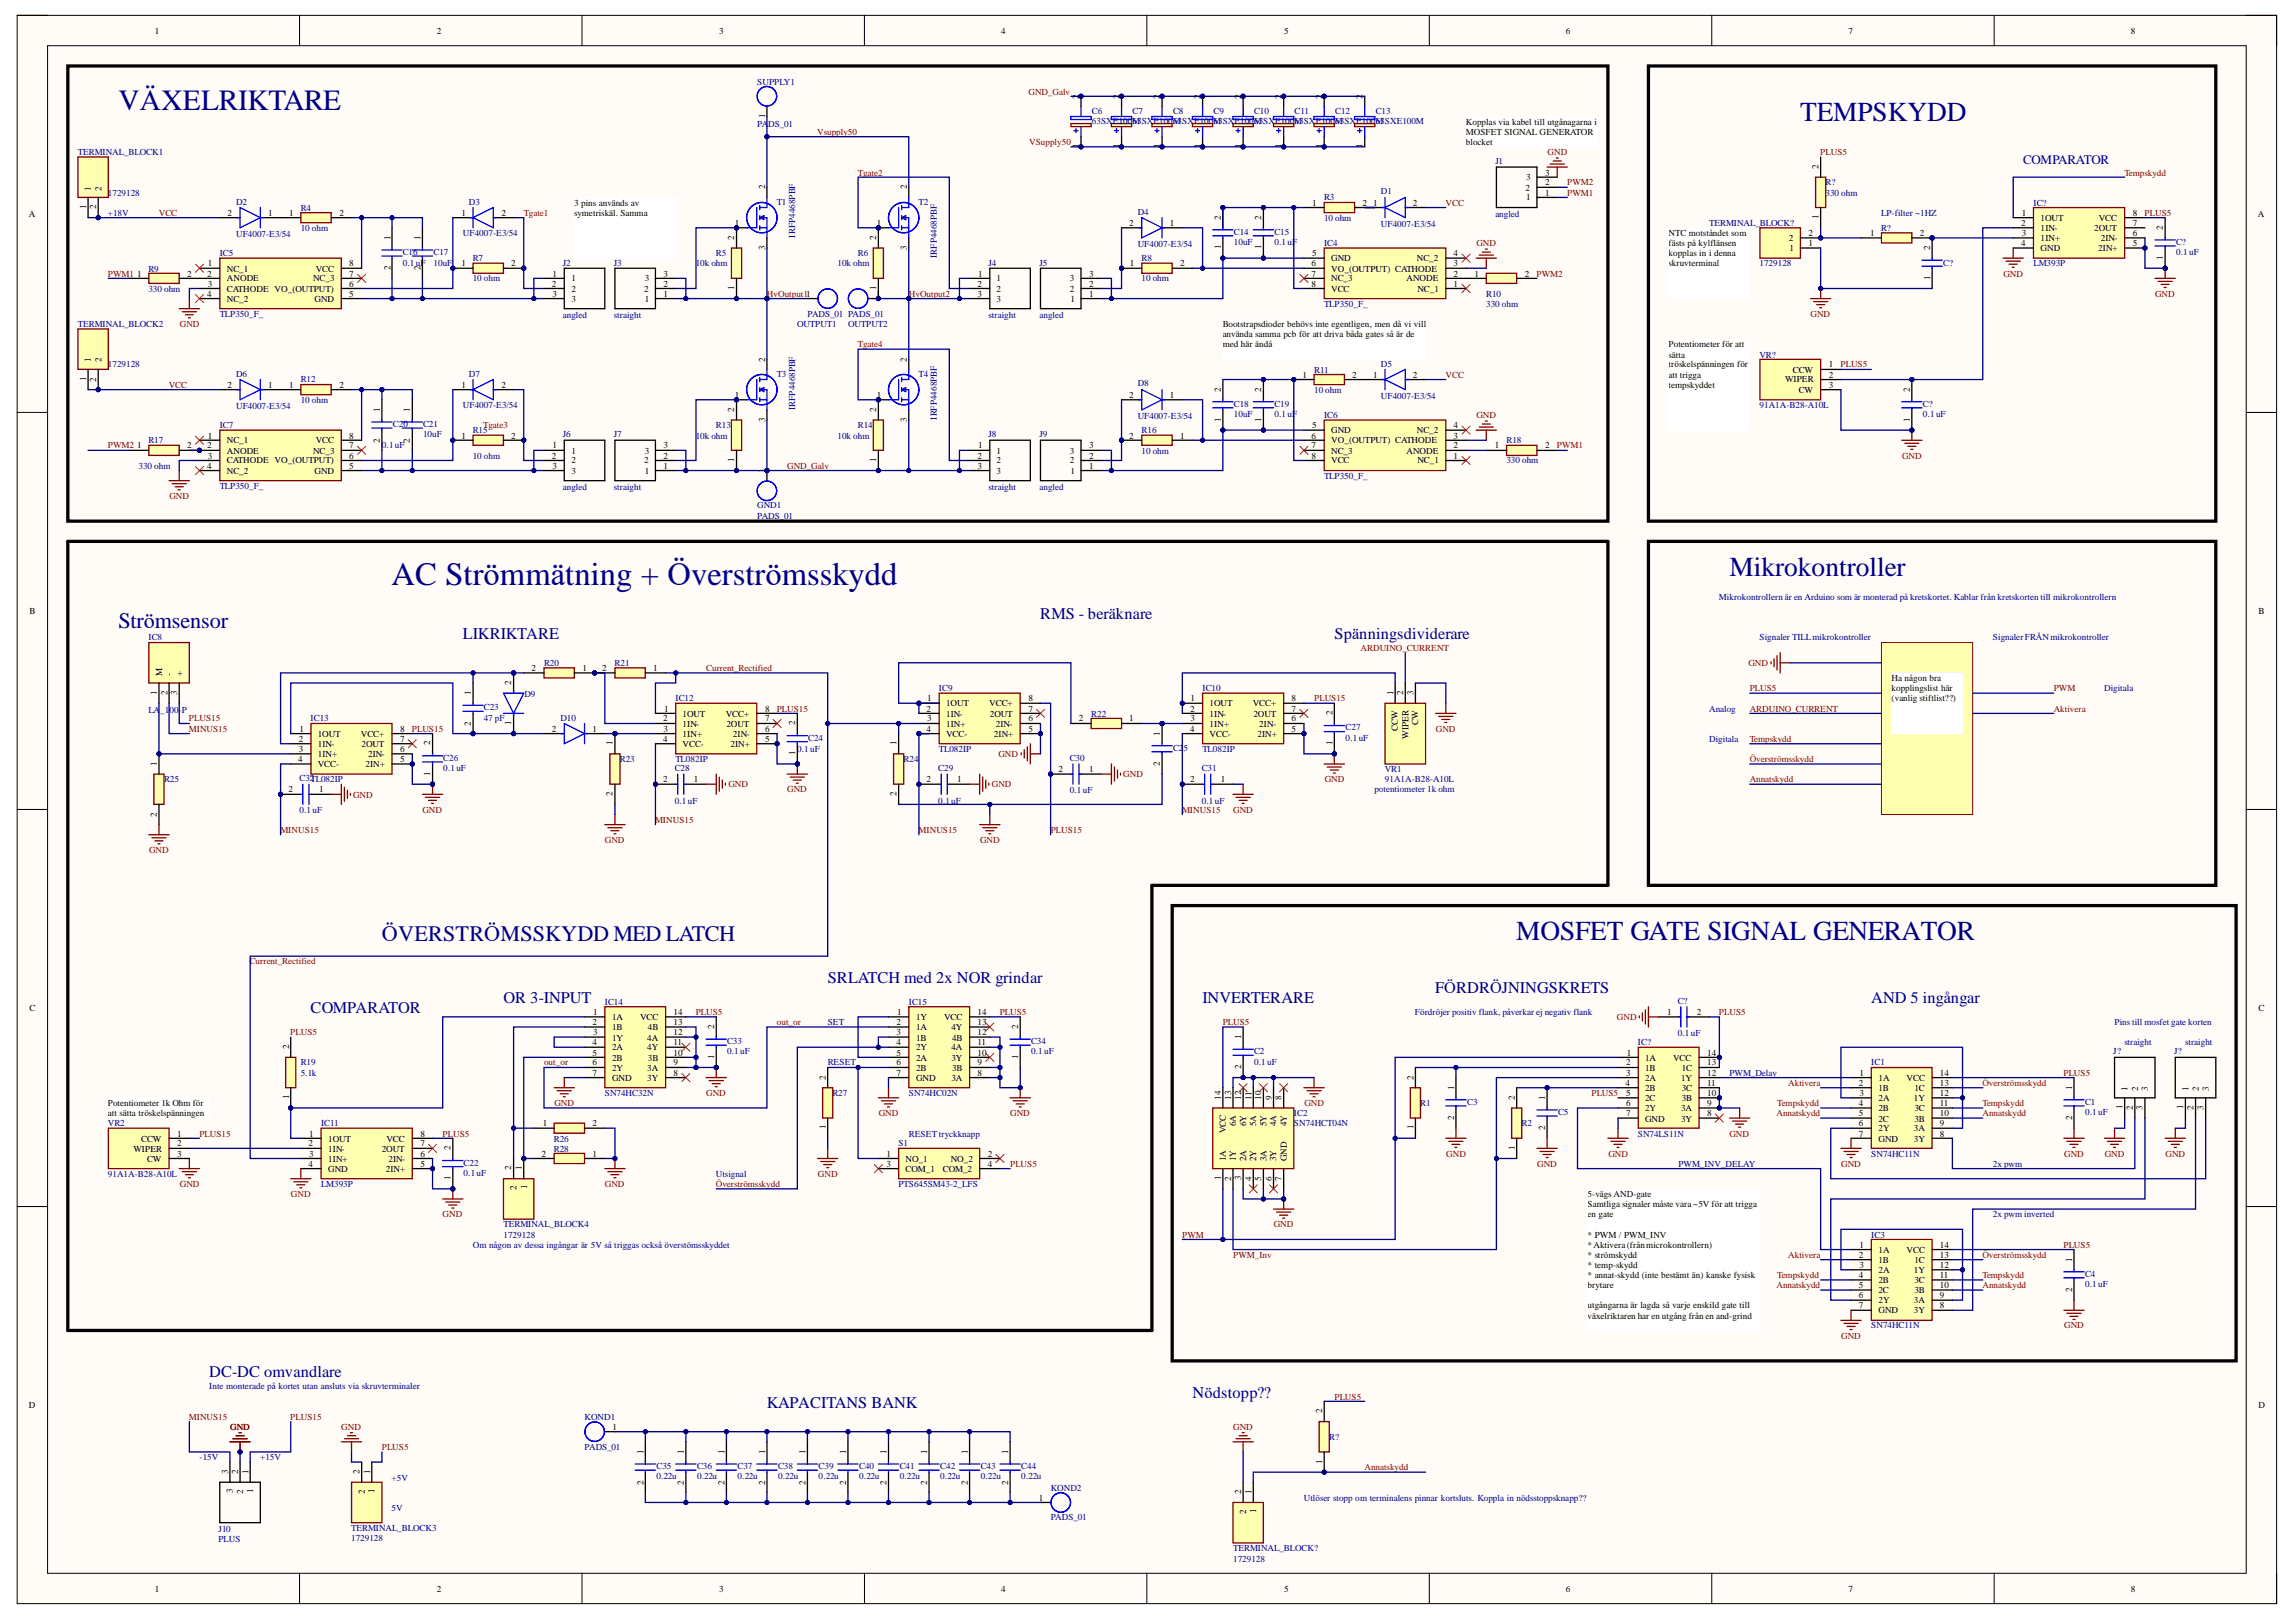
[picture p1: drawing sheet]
<svg xmlns="http://www.w3.org/2000/svg" width="297mm" height="210mm" viewBox="0 0 297 210" stroke-linecap="round" stroke-linejoin="round" font-family="sans-serif">
<defs><g id="words">
<text font-size="4.2" fill="#000080" x="50.7" y="75.7">AC Strömmätning + Överströmsskydd</text>
<text font-size="3.8" fill="#000080" x="15.3" y="14.3">VÄXELRIKTARE</text>
<g font-size="3.5" fill="#000080">
<text x="232.9" y="15.6">TEMPSKYDD</text>
<text x="223.7" y="74.5">Mikrokontroller</text>
<text x="196.2" y="121.6">MOSFET GATE SIGNAL GENERATOR</text>
</g>
<g font-size="2.9" fill="#000080">
<text x="15.3" y="81.3">Strömsensor</text>
<text x="49.4" y="121.8">ÖVERSTRÖMSSKYDD MED LATCH</text>
</g>
<g font-size="2.1" fill="#000080">
<text x="59.9" y="82.7">LIKRIKTARE</text>
<text x="134.6" y="80.1">RMS - beräknare</text>
<text x="172.6" y="82.7">Spänningsdividerare</text>
<text x="40.2" y="131.1">COMPARATOR</text>
<text x="65.1" y="129.8">OR 3-INPUT</text>
<text x="107.1" y="127.2">SRLATCH med 2x NOR grindar</text>
<text x="155.6" y="129.8">INVERTERARE</text>
<text x="185.7" y="128.5">FÖRDRÖJNINGSKRETS</text>
<text x="242.1" y="129.8">AND 5 ingångar</text>
<text x="27.1" y="178.3">DC-DC omvandlare</text>
<text x="99.2" y="182.2">KAPACITANS BANK</text>
<text x="154.3" y="180.9">Nödstopp??</text>
</g>
<text font-size="1.7" fill="#000080" x="261.7" y="21.3">COMPARATOR</text>
<g font-size="1.2">
<text x="20" y="4.4">1</text>
<text x="56.5" y="4.4">2</text>
<text x="93" y="4.4">3</text>
<text x="129.5" y="4.4">4</text>
<text x="166.1" y="4.4">5</text>
<text x="202.6" y="4.4">6</text>
<text x="239.1" y="4.4">7</text>
<text x="275.7" y="4.4">8</text>
<text x="99" y="15.3" transform="rotate(-90 99 15.3)">1</text>
<text x="139.6" y="12.7" transform="rotate(-90 139.6 12.7)">2</text>
<text x="144.8" y="12.7" transform="rotate(-90 144.8 12.7)">2</text>
<text x="150.1" y="12.7" transform="rotate(-90 150.1 12.7)">2</text>
<text x="155.3" y="12.7" transform="rotate(-90 155.3 12.7)">2</text>
<text x="160.6" y="12.7" transform="rotate(-90 160.6 12.7)">2</text>
<text x="165.8" y="12.7" transform="rotate(-90 165.8 12.7)">2</text>
<text x="171" y="12.7" transform="rotate(-90 171 12.7)">2</text>
<text x="176.3" y="12.7" transform="rotate(-90 176.3 12.7)">2</text>
<text x="189.7" y="16.1">Kopplas via kabel till utgånagarna i</text>
<text x="189.7" y="17.5">MOSFET SIGNAL GENERATOR</text>
<text x="139.6" y="19.2" transform="rotate(-90 139.6 19.2)">1</text>
<text x="144.8" y="19.2" transform="rotate(-90 144.8 19.2)">1</text>
<text x="150.1" y="19.2" transform="rotate(-90 150.1 19.2)">1</text>
<text x="155.3" y="19.2" transform="rotate(-90 155.3 19.2)">1</text>
<text x="160.6" y="19.2" transform="rotate(-90 160.6 19.2)">1</text>
<text x="165.8" y="19.2" transform="rotate(-90 165.8 19.2)">1</text>
<text x="171" y="19.2" transform="rotate(-90 171 19.2)">1</text>
<text x="176.3" y="19.2" transform="rotate(-90 176.3 19.2)">1</text>
<text x="189.7" y="18.7">blocket</text>
<text x="197.4" y="23.3">3</text>
<text x="199.9" y="24">2</text>
<text x="199.9" y="22.7">3</text>
<text x="235.2" y="21.9" transform="rotate(-90 235.2 21.9)">2</text>
<text x="3.7" y="28.1">A</text>
<text x="11.2" y="27" transform="rotate(-90 11.2 27)">1</text>
<text x="11.8" y="24.7" transform="rotate(-90 11.8 24.7)">1</text>
<text x="12.4" y="27.1" transform="rotate(-90 12.4 27.1)">2</text>
<text x="13.1" y="24.7" transform="rotate(-90 13.1 24.7)">2</text>
<text x="29.4" y="28">2</text>
<text x="34.7" y="28">1</text>
<text x="37.4" y="28">1</text>
<text x="43.9" y="28">2</text>
<text x="59.7" y="28">1</text>
<text x="64.9" y="28">2</text>
<text x="74.3" y="26.6">3 pins används av</text>
<text x="74.3" y="28">symetriskäl. Samma</text>
<text x="95.1" y="29.2">1</text>
<text x="99" y="24.5" transform="rotate(-90 99 24.5)">2</text>
<text x="113.4" y="29.2">1</text>
<text x="117.3" y="24.5" transform="rotate(-90 117.3 24.5)">2</text>
<text x="146.1" y="29.2">2</text>
<text x="151.3" y="29.2">1</text>
<text x="157.9" y="28.5" transform="rotate(-90 157.9 28.5)">2</text>
<text x="163.2" y="28.5" transform="rotate(-90 163.2 28.5)">2</text>
<text x="169.8" y="26.6">1</text>
<text x="176.3" y="26.6">2</text>
<text x="177.6" y="26.6">1</text>
<text x="182.8" y="26.6">2</text>
<text x="197.3" y="24.7">2</text>
<text x="197.4" y="25.9">1</text>
<text x="199.9" y="25.3">1</text>
<text x="235.2" y="28.4" transform="rotate(-90 235.2 28.4)">1</text>
<text x="261.5" y="29.2">2</text>
<text x="261.6" y="28">1</text>
<text x="264" y="28.5">1OUT</text>
<text x="264" y="29.9">1IN-</text>
<text x="270.9" y="29.9">2OUT</text>
<text x="271.5" y="28.5">VCC</text>
<text x="275.9" y="28">8</text>
<text x="275.9" y="29.2">7</text>
<text x="279.8" y="29.7" transform="rotate(-90 279.8 29.7)">2</text>
<text x="292.1" y="28.1">A</text>
<text x="17.8" y="35.8">1</text>
<text x="24.2" y="35.8">2</text>
<text x="26.8" y="35.8">2</text>
<text x="26.9" y="34.5">1</text>
<text x="29.4" y="35.1">NC_1</text>
<text x="40.9" y="35.1">VCC</text>
<text x="45.2" y="34.5">8</text>
<text x="45.2" y="35.8">7</text>
<text x="50.5" y="35" transform="rotate(-90 50.5 35)">2</text>
<text x="50.5" y="31.1" transform="rotate(-90 50.5 31.1)">1</text>
<text x="54.4" y="35" transform="rotate(-90 54.4 35)">2</text>
<text x="54.4" y="31.1" transform="rotate(-90 54.4 31.1)">1</text>
<text x="59.7" y="34.5">1</text>
<text x="66.1" y="34.5">2</text>
<text x="71.5" y="35.8">1</text>
<text x="85.9" y="35.8">3</text>
<text x="95" y="31.1" transform="rotate(-90 95 31.1)">2</text>
<text x="99" y="32.3" transform="rotate(-90 99 32.3)">3</text>
<text x="113.4" y="31.1" transform="rotate(-90 113.4 31.1)">2</text>
<text x="117.3" y="32.3" transform="rotate(-90 117.3 32.3)">3</text>
<text x="126.5" y="35.8">1</text>
<text x="140.9" y="35.8">3</text>
<text x="146.2" y="34.5">1</text>
<text x="152.7" y="34.5">2</text>
<text x="157.9" y="32.3" transform="rotate(-90 157.9 32.3)">1</text>
<text x="163.2" y="32.3" transform="rotate(-90 163.2 32.3)">1</text>
<text x="169.7" y="35.8">7</text>
<text x="169.7" y="34.5">6</text>
<text x="169.8" y="33.2">5</text>
<text x="172.2" y="35.1">VO_(OUTPUT) CATHODE</text>
<text x="172.2" y="33.8">GND</text>
<text x="183.3" y="33.8">NC_2</text>
<text x="188" y="35.8">2</text>
<text x="188" y="34.5">3</text>
<text x="188" y="33.2">4</text>
<text x="190.8" y="35.8">1</text>
<text x="197.3" y="35.8">2</text>
<text x="215.9" y="30.6">NTC motståndet som</text>
<text x="215.9" y="31.8">fästs på kylflänsen</text>
<text x="215.9" y="33.2">kopplas in i denna</text>
<text x="215.9" y="34.5">skruvterminal</text>
<text x="231.4" y="31.2">2</text>
<text x="231.5" y="32.5">1</text>
<text x="234" y="31.8">1</text>
<text x="234" y="30.6">2</text>
<text x="241.9" y="30.6">1</text>
<text x="248.4" y="30.6">2</text>
<text x="249.7" y="32.3" transform="rotate(-90 249.7 32.3)">2</text>
<text x="261.5" y="31.8">4</text>
<text x="261.6" y="30.6">3</text>
<text x="264" y="31.2">1IN+</text>
<text x="264" y="32.5">GND</text>
<text x="271.4" y="32.5">2IN+</text>
<text x="271.8" y="31.2">2IN-</text>
<text x="275.9" y="30.6">6</text>
<text x="275.9" y="31.8">5</text>
<text x="279.8" y="33.6" transform="rotate(-90 279.8 33.6)">1</text>
<text x="26.8" y="38.4">4</text>
<text x="26.9" y="37.1">3</text>
<text x="29.4" y="36.4">ANODE</text>
<text x="29.4" y="37.8">CATHODE VO_(OUTPUT)</text>
<text x="29.4" y="39">NC_2</text>
<text x="40.5" y="36.4">NC_3</text>
<text x="40.7" y="39">GND</text>
<text x="45.2" y="37.1">6</text>
<text x="45.2" y="38.4">5</text>
<text x="71.4" y="37.1">2</text>
<text x="71.5" y="38.4">3</text>
<text x="73.9" y="36.4">1</text>
<text x="73.9" y="37.8">2</text>
<text x="73.9" y="39">3</text>
<text x="83.3" y="37.8">2</text>
<text x="83.4" y="39">1</text>
<text x="83.4" y="36.4">3</text>
<text x="85.9" y="38.4">1</text>
<text x="85.9" y="37.1">2</text>
<text x="95" y="37.5" transform="rotate(-90 95 37.5)">1</text>
<text x="113.4" y="37.5" transform="rotate(-90 113.4 37.5)">1</text>
<text x="113.4" y="38.4">1</text>
<text x="126.5" y="37.1">2</text>
<text x="126.5" y="38.4">3</text>
<text x="128.9" y="36.4">1</text>
<text x="128.9" y="37.8">2</text>
<text x="128.9" y="39">3</text>
<text x="138.4" y="37.8">2</text>
<text x="138.4" y="36.4">3</text>
<text x="138.5" y="39">1</text>
<text x="140.9" y="38.4">1</text>
<text x="140.9" y="37.1">2</text>
<text x="169.7" y="37.1">8</text>
<text x="172.2" y="37.8">VCC</text>
<text x="172.2" y="36.4">NC_3</text>
<text x="182" y="36.4">ANODE</text>
<text x="183.4" y="37.8">NC_1</text>
<text x="188" y="37.1">1</text>
<text x="249.7" y="36.2" transform="rotate(-90 249.7 36.2)">1</text>
<text x="11.8" y="46.9" transform="rotate(-90 11.8 46.9)">1</text>
<text x="13.1" y="46.9" transform="rotate(-90 13.1 46.9)">2</text>
<text x="99" y="46.8" transform="rotate(-90 99 46.8)">2</text>
<text x="117.3" y="46.8" transform="rotate(-90 117.3 46.8)">2</text>
<text x="158.2" y="42.3">Bootstrapsdioder behövs inte egentligen, men då vi vill</text>
<text x="158.2" y="43.7">använda samma pcb för att driva båda gates så är de</text>
<text x="158.2" y="44.9">med här ändå</text>
<text x="215.9" y="44.9">Potentiometer för att</text>
<text x="215.9" y="46.3">sätta</text>
<text x="215.9" y="47.6">tröskelspänningen för</text>
<text x="236.6" y="47.6">1</text>
<text x="11.2" y="49.3" transform="rotate(-90 11.2 49.3)">1</text>
<text x="12.4" y="49.4" transform="rotate(-90 12.4 49.4)">2</text>
<text x="29.4" y="50.2">2</text>
<text x="34.7" y="50.2">1</text>
<text x="37.4" y="50.2">1</text>
<text x="43.9" y="50.2">2</text>
<text x="49.1" y="53.3" transform="rotate(-90 49.1 53.3)">1</text>
<text x="53" y="53.3" transform="rotate(-90 53 53.3)">1</text>
<text x="59.7" y="50.2">1</text>
<text x="64.9" y="50.2">2</text>
<text x="95" y="53.3" transform="rotate(-90 95 53.3)">2</text>
<text x="95.1" y="51.5">1</text>
<text x="113.4" y="53.3" transform="rotate(-90 113.4 53.3)">2</text>
<text x="113.4" y="51.5">1</text>
<text x="146.1" y="51.5">2</text>
<text x="151.3" y="51.5">1</text>
<text x="157.9" y="50.7" transform="rotate(-90 157.9 50.7)">2</text>
<text x="163.2" y="50.7" transform="rotate(-90 163.2 50.7)">2</text>
<text x="168.5" y="48.9">1</text>
<text x="174.9" y="48.9">2</text>
<text x="177.6" y="48.9">1</text>
<text x="182.8" y="48.9">2</text>
<text x="215.9" y="48.9">att trigga</text>
<text x="215.9" y="50.2">tempskyddet</text>
<text x="230.9" y="49.5">WIPER</text>
<text x="231.9" y="48.2">CCW</text>
<text x="232.7" y="50.9">CW</text>
<text x="236.6" y="48.9">2</text>
<text x="236.6" y="50.2">3</text>
<text x="247.1" y="50.7" transform="rotate(-90 247.1 50.7)">2</text>
<text x="17.8" y="58">1</text>
<text x="24.2" y="58">2</text>
<text x="26.8" y="58">2</text>
<text x="26.9" y="56.8">1</text>
<text x="26.9" y="59.4">3</text>
<text x="29.4" y="57.4">NC_1</text>
<text x="29.4" y="58.7">ANODE</text>
<text x="29.4" y="60">CATHODE VO_(OUTPUT)</text>
<text x="40.5" y="58.7">NC_3</text>
<text x="40.9" y="57.4">VCC</text>
<text x="45.2" y="56.8">8</text>
<text x="45.2" y="58">7</text>
<text x="45.2" y="59.4">6</text>
<text x="49.1" y="57.3" transform="rotate(-90 49.1 57.3)">2</text>
<text x="53" y="57.3" transform="rotate(-90 53 57.3)">2</text>
<text x="59.7" y="56.8">1</text>
<text x="66.1" y="56.8">2</text>
<text x="71.4" y="59.4">2</text>
<text x="71.5" y="58">1</text>
<text x="73.9" y="58.7">1</text>
<text x="73.9" y="60">2</text>
<text x="83.3" y="60">2</text>
<text x="83.4" y="58.7">3</text>
<text x="85.9" y="59.4">2</text>
<text x="85.9" y="58">3</text>
<text x="95" y="59.8" transform="rotate(-90 95 59.8)">1</text>
<text x="99" y="54.6" transform="rotate(-90 99 54.6)">3</text>
<text x="113.4" y="59.8" transform="rotate(-90 113.4 59.8)">1</text>
<text x="117.3" y="54.6" transform="rotate(-90 117.3 54.6)">3</text>
<text x="126.5" y="59.4">2</text>
<text x="126.5" y="58">1</text>
<text x="128.9" y="58.7">1</text>
<text x="128.9" y="60">2</text>
<text x="138.4" y="60">2</text>
<text x="138.4" y="58.7">3</text>
<text x="140.9" y="59.4">2</text>
<text x="140.9" y="58">3</text>
<text x="146.1" y="56.8">2</text>
<text x="152.7" y="56.8">1</text>
<text x="157.9" y="54.6" transform="rotate(-90 157.9 54.6)">1</text>
<text x="163.2" y="54.6" transform="rotate(-90 163.2 54.6)">1</text>
<text x="169.7" y="59.4">8</text>
<text x="169.7" y="58">7</text>
<text x="169.7" y="56.8">6</text>
<text x="169.8" y="55.4">5</text>
<text x="172.2" y="60">VCC</text>
<text x="172.2" y="58.7">NC_3</text>
<text x="172.2" y="57.4">VO_(OUTPUT) CATHODE</text>
<text x="172.2" y="56.1">GND</text>
<text x="182" y="58.7">ANODE</text>
<text x="183.3" y="56.1">NC_2</text>
<text x="183.4" y="60">NC_1</text>
<text x="188" y="59.4">1</text>
<text x="188" y="58">2</text>
<text x="188" y="56.8">3</text>
<text x="188" y="55.4">4</text>
<text x="193.4" y="58">1</text>
<text x="199.9" y="58">2</text>
<text x="247.1" y="54.6" transform="rotate(-90 247.1 54.6)">1</text>
<text x="26.8" y="60.7">4</text>
<text x="29.4" y="61.3">NC_2</text>
<text x="40.7" y="61.3">GND</text>
<text x="45.2" y="60.7">5</text>
<text x="71.5" y="60.7">3</text>
<text x="73.9" y="61.3">3</text>
<text x="83.4" y="61.3">1</text>
<text x="85.9" y="60.7">1</text>
<text x="99" y="61.2" transform="rotate(-90 99 61.2)">1</text>
<text x="126.5" y="60.7">3</text>
<text x="128.9" y="61.3">3</text>
<text x="138.5" y="61.3">1</text>
<text x="140.9" y="60.7">1</text>
<text x="3.8" y="79.5">B</text>
<text x="292.2" y="79.5">B</text>
<text x="20.3" y="89.9" transform="rotate(-90 20.3 89.9)">1</text>
<text x="21" y="87.4" transform="rotate(-90 21 87.4)">M</text>
<text x="21.7" y="90" transform="rotate(-90 21.7 90)">2</text>
<text x="22.2" y="87.4" transform="rotate(-90 22.2 87.4)">-</text>
<text x="22.9" y="90" transform="rotate(-90 22.9 90)">3</text>
<text x="23.6" y="87.4" transform="rotate(-90 23.6 87.4)">+</text>
<text x="60.9" y="90" transform="rotate(-90 60.9 90)">1</text>
<text x="66.1" y="88.6" transform="rotate(-90 66.1 88.6)">2</text>
<text x="68.8" y="86.8">2</text>
<text x="75.4" y="86.8">1</text>
<text x="77.9" y="86.8">2</text>
<text x="84.5" y="86.8">1</text>
<text x="180.3" y="90" transform="rotate(-90 180.3 90)">1</text>
<text x="181.5" y="90" transform="rotate(-90 181.5 90)">2</text>
<text x="182.9" y="90" transform="rotate(-90 182.9 90)">3</text>
<text x="244.7" y="88.1">Ha någon bra</text>
<text x="244.7" y="89.5">kopplingslist här</text>
<text x="38.7" y="96">2</text>
<text x="38.7" y="94.7">1</text>
<text x="41.1" y="95.4">1OUT</text>
<text x="46.7" y="95.4">VCC+</text>
<text x="51.8" y="94.7">8</text>
<text x="51.8" y="96">7</text>
<text x="60.9" y="93.9" transform="rotate(-90 60.9 93.9)">2</text>
<text x="66.1" y="93.8" transform="rotate(-90 66.1 93.8)">1</text>
<text x="71.4" y="94.7">2</text>
<text x="76.6" y="94.7">1</text>
<text x="85.8" y="93.3">2</text>
<text x="85.8" y="96">4</text>
<text x="85.9" y="94.7">3</text>
<text x="85.9" y="92.1">1</text>
<text x="88.3" y="92.8">1OUT</text>
<text x="88.3" y="94">1IN-</text>
<text x="88.3" y="95.4">1IN+</text>
<text x="93.9" y="92.8">VCC+</text>
<text x="94" y="94">2OUT</text>
<text x="94.8" y="95.4">2IN-</text>
<text x="99" y="92.1">8</text>
<text x="99" y="93.3">7</text>
<text x="99" y="94.7">6</text>
<text x="99" y="96">5</text>
<text x="102.9" y="93.9" transform="rotate(-90 102.9 93.9)">2</text>
<text x="119.9" y="92.1">2</text>
<text x="119.9" y="94.7">4</text>
<text x="119.9" y="90.7">1</text>
<text x="119.9" y="93.3">3</text>
<text x="122.4" y="91.4">1OUT</text>
<text x="122.4" y="92.8">1IN-</text>
<text x="122.4" y="94">1IN+</text>
<text x="122.4" y="95.4">VCC-</text>
<text x="128" y="91.4">VCC+</text>
<text x="128.1" y="92.8">2OUT</text>
<text x="128.6" y="95.4">2IN+</text>
<text x="128.8" y="94">2IN-</text>
<text x="133.1" y="90.7">8</text>
<text x="133.1" y="92.1">7</text>
<text x="133.1" y="93.3">6</text>
<text x="133.1" y="94.7">5</text>
<text x="139.6" y="93.3">2</text>
<text x="146.1" y="93.3">1</text>
<text x="150.1" y="95.2" transform="rotate(-90 150.1 95.2)">1</text>
<text x="154" y="92.1">2</text>
<text x="154" y="94.7">4</text>
<text x="154" y="90.7">1</text>
<text x="154" y="93.3">3</text>
<text x="156.5" y="91.4">1OUT</text>
<text x="156.5" y="92.8">1IN-</text>
<text x="156.5" y="94">1IN+</text>
<text x="156.5" y="95.4">VCC-</text>
<text x="162.1" y="91.4">VCC+</text>
<text x="162.2" y="92.8">2OUT</text>
<text x="162.7" y="95.4">2IN+</text>
<text x="162.9" y="94">2IN-</text>
<text x="167.1" y="90.7">8</text>
<text x="167.1" y="92.1">7</text>
<text x="167.1" y="93.3">6</text>
<text x="167.1" y="94.7">5</text>
<text x="172.4" y="92.6" transform="rotate(-90 172.4 92.6)">2</text>
<text x="180.9" y="94.6" transform="rotate(-90 180.9 94.6)">CCW</text>
<text x="182.2" y="95.6" transform="rotate(-90 182.2 95.6)">WIPER</text>
<text x="183.5" y="93.9" transform="rotate(-90 183.5 93.9)">CW</text>
<text x="244.7" y="90.7">(vanlig stiftlist??)</text>
<text x="20.3" y="99.1" transform="rotate(-90 20.3 99.1)">1</text>
<text x="38.6" y="98.6">4</text>
<text x="38.7" y="97.3">3</text>
<text x="41.1" y="96.6">1IN-</text>
<text x="41.1" y="98">1IN+</text>
<text x="41.1" y="99.3">VCC-</text>
<text x="46.8" y="96.6">2OUT</text>
<text x="47.3" y="99.3">2IN+</text>
<text x="47.6" y="98">2IN-</text>
<text x="51.8" y="97.3">6</text>
<text x="51.8" y="98.6">5</text>
<text x="55.7" y="100.4" transform="rotate(-90 55.7 100.4)">1</text>
<text x="55.7" y="96.5" transform="rotate(-90 55.7 96.5)">2</text>
<text x="79.3" y="96.5" transform="rotate(-90 79.3 96.5)">1</text>
<text x="85.8" y="101.2">2</text>
<text x="88.3" y="96.6">VCC-</text>
<text x="89.7" y="101.2">1</text>
<text x="94.5" y="96.6">2IN+</text>
<text x="102.9" y="97.7" transform="rotate(-90 102.9 97.7)">1</text>
<text x="116" y="96.5" transform="rotate(-90 116 96.5)">1</text>
<text x="119.9" y="101.2">2</text>
<text x="123.8" y="101.2">1</text>
<text x="137" y="99.9">2</text>
<text x="140.9" y="99.9">1</text>
<text x="150.1" y="99.2" transform="rotate(-90 150.1 99.2)">2</text>
<text x="154" y="101.2">2</text>
<text x="157.9" y="101.2">1</text>
<text x="172.4" y="96.4" transform="rotate(-90 172.4 96.4)">1</text>
<text x="20.3" y="105.7" transform="rotate(-90 20.3 105.7)">2</text>
<text x="37.3" y="102.6">2</text>
<text x="41.3" y="102.6">1</text>
<text x="79.3" y="103.1" transform="rotate(-90 79.3 103.1)">2</text>
<text x="116" y="103.1" transform="rotate(-90 116 103.1)">2</text>
<text x="3.8" y="130.9">C</text>
<text x="76.7" y="131.4">1</text>
<text x="87.1" y="131.4">14</text>
<text x="116.1" y="131.4">1</text>
<text x="126.5" y="131.4">14</text>
<text x="215.7" y="131.4">1</text>
<text x="219.5" y="131.4">2</text>
<text x="292.2" y="130.9">C</text>
<text x="37.4" y="135.8" transform="rotate(-90 37.4 135.8)">2</text>
<text x="76.6" y="132.6">2</text>
<text x="76.6" y="135.3">4</text>
<text x="76.6" y="136.6">5</text>
<text x="76.6" y="137.9">6</text>
<text x="76.7" y="134">3</text>
<text x="79.2" y="132">1A</text>
<text x="79.2" y="133.3">1B</text>
<text x="79.2" y="134.7">1Y</text>
<text x="79.2" y="135.9">2A</text>
<text x="79.2" y="137.3">2B</text>
<text x="82.8" y="132">VCC</text>
<text x="83.7" y="134.7">4A</text>
<text x="83.7" y="135.9">4Y</text>
<text x="83.8" y="133.3">4B</text>
<text x="83.8" y="137.3">3B</text>
<text x="87.1" y="132.6">13</text>
<text x="87.1" y="134">12</text>
<text x="87.1" y="135.3">11</text>
<text x="87.1" y="136.6">10</text>
<text x="87.1" y="137.9">9</text>
<text x="92.4" y="137" transform="rotate(-90 92.4 137)">1</text>
<text x="92.4" y="133.1" transform="rotate(-90 92.4 133.1)">2</text>
<text x="116" y="132.6">2</text>
<text x="116" y="134">3</text>
<text x="116" y="135.3">4</text>
<text x="116" y="136.6">5</text>
<text x="116" y="137.9">6</text>
<text x="118.5" y="132">1Y</text>
<text x="118.5" y="133.3">1A</text>
<text x="118.5" y="134.7">1B</text>
<text x="118.5" y="135.9">2Y</text>
<text x="118.5" y="137.3">2A</text>
<text x="122.1" y="132">VCC</text>
<text x="123.1" y="133.3">4Y</text>
<text x="123.1" y="135.9">4A</text>
<text x="123.1" y="137.3">3Y</text>
<text x="123.2" y="134.7">4B</text>
<text x="126.5" y="132.6">13</text>
<text x="126.5" y="134">12</text>
<text x="126.5" y="135.3">11</text>
<text x="126.5" y="136.6">10</text>
<text x="126.5" y="137.9">9</text>
<text x="131.7" y="137" transform="rotate(-90 131.7 137)">1</text>
<text x="131.7" y="133.1" transform="rotate(-90 131.7 133.1)">2</text>
<text x="160.6" y="134.5" transform="rotate(-90 160.6 134.5)">1</text>
<text x="210.4" y="137.9">2</text>
<text x="210.5" y="136.6">1</text>
<text x="212.8" y="137.3">1A</text>
<text x="216.5" y="137.3">VCC</text>
<text x="220.9" y="136.6">14</text>
<text x="220.9" y="137.9">13</text>
<text x="14" y="143.1">Potentiometer 1k Ohm för</text>
<text x="37.4" y="142.3" transform="rotate(-90 37.4 142.3)">1</text>
<text x="76.6" y="139.2">7</text>
<text x="79.2" y="138.5">2Y</text>
<text x="79.2" y="139.9">GND</text>
<text x="83.7" y="138.5">3A</text>
<text x="83.7" y="139.9">3Y</text>
<text x="87.1" y="139.2">8</text>
<text x="106.8" y="139.7" transform="rotate(-90 106.8 139.7)">2</text>
<text x="116" y="139.2">7</text>
<text x="118.5" y="138.5">2B</text>
<text x="118.5" y="139.9">GND</text>
<text x="123.1" y="139.9">3A</text>
<text x="123.2" y="138.5">3B</text>
<text x="126.5" y="139.2">8</text>
<text x="157.9" y="142.3" transform="rotate(-90 157.9 142.3)">14</text>
<text x="159.3" y="142.3" transform="rotate(-90 159.3 142.3)">13</text>
<text x="160.6" y="142.3" transform="rotate(-90 160.6 142.3)">12</text>
<text x="160.6" y="138.4" transform="rotate(-90 160.6 138.4)">2</text>
<text x="161.9" y="142.3" transform="rotate(-90 161.9 142.3)">11</text>
<text x="163.2" y="142.3" transform="rotate(-90 163.2 142.3)">10</text>
<text x="164.5" y="142.3" transform="rotate(-90 164.5 142.3)">9</text>
<text x="165.8" y="142.3" transform="rotate(-90 165.8 142.3)">8</text>
<text x="182.9" y="139.7" transform="rotate(-90 182.9 139.7)">2</text>
<text x="188.1" y="141" transform="rotate(-90 188.1 141)">1</text>
<text x="196" y="142.3" transform="rotate(-90 196 142.3)">2</text>
<text x="199.9" y="142.3" transform="rotate(-90 199.9 142.3)">1</text>
<text x="210.3" y="140.5">4</text>
<text x="210.4" y="139.2">3</text>
<text x="210.4" y="141.8">5</text>
<text x="210.4" y="143.1">6</text>
<text x="212.8" y="138.5">1B</text>
<text x="212.8" y="139.9">2A</text>
<text x="212.8" y="141.2">2B</text>
<text x="212.8" y="142.5">2C</text>
<text x="212.8" y="143.8">2Y</text>
<text x="217.5" y="139.9">1Y</text>
<text x="217.5" y="143.8">3A</text>
<text x="217.6" y="138.5">1C</text>
<text x="217.6" y="141.2">3C</text>
<text x="217.6" y="142.5">3B</text>
<text x="220.9" y="139.2">12</text>
<text x="220.9" y="140.5">11</text>
<text x="220.9" y="141.8">10</text>
<text x="220.9" y="143.1">9</text>
<text x="240.5" y="140.5">2</text>
<text x="240.5" y="143.1">4</text>
<text x="240.6" y="139.2">1</text>
<text x="240.6" y="141.8">3</text>
<text x="243" y="139.9">1A</text>
<text x="243" y="141.2">1B</text>
<text x="243" y="142.5">2A</text>
<text x="243" y="143.8">2B</text>
<text x="246.7" y="139.9">VCC</text>
<text x="247.6" y="142.5">1Y</text>
<text x="247.7" y="141.2">1C</text>
<text x="247.7" y="143.8">3C</text>
<text x="251" y="139.2">14</text>
<text x="251" y="140.5">13</text>
<text x="251" y="141.8">12</text>
<text x="251" y="143.1">11</text>
<text x="268.1" y="141" transform="rotate(-90 268.1 141)">1</text>
<text x="274.6" y="143.5" transform="rotate(-90 274.6 143.5)">1</text>
<text x="275.3" y="141.2" transform="rotate(-90 275.3 141.2)">1</text>
<text x="275.9" y="143.6" transform="rotate(-90 275.9 143.6)">2</text>
<text x="276.6" y="141.2" transform="rotate(-90 276.6 141.2)">2</text>
<text x="277.2" y="143.6" transform="rotate(-90 277.2 143.6)">3</text>
<text x="277.9" y="141.2" transform="rotate(-90 277.9 141.2)">3</text>
<text x="282.4" y="143.5" transform="rotate(-90 282.4 143.5)">1</text>
<text x="283.1" y="141.2" transform="rotate(-90 283.1 141.2)">1</text>
<text x="283.8" y="143.6" transform="rotate(-90 283.8 143.6)">2</text>
<text x="284.5" y="141.2" transform="rotate(-90 284.5 141.2)">2</text>
<text x="285.1" y="143.6" transform="rotate(-90 285.1 143.6)">3</text>
<text x="285.7" y="141.2" transform="rotate(-90 285.7 141.2)">3</text>
<text x="14" y="144.5">att sätta tröskelspänningen</text>
<text x="17.3" y="149">WIPER</text>
<text x="18.3" y="147.8">CCW</text>
<text x="22.9" y="147.1">1</text>
<text x="22.9" y="148.3">2</text>
<text x="22.9" y="149.7">3</text>
<text x="39.9" y="148.3">2</text>
<text x="40" y="147.1">1</text>
<text x="40" y="149.7">3</text>
<text x="42.5" y="147.8">1OUT</text>
<text x="42.5" y="149">1IN-</text>
<text x="49.4" y="149">2OUT</text>
<text x="50" y="147.8">VCC</text>
<text x="54.4" y="147.1">8</text>
<text x="54.4" y="148.3">7</text>
<text x="54.4" y="149.7">6</text>
<text x="58.3" y="148.9" transform="rotate(-90 58.3 148.9)">2</text>
<text x="70" y="149.7">2</text>
<text x="70.2" y="145.7">1</text>
<text x="76.6" y="149.7">1</text>
<text x="76.6" y="145.7">2</text>
<text x="106.8" y="146.1" transform="rotate(-90 106.8 146.1)">1</text>
<text x="114.7" y="149.7">1</text>
<text x="127.8" y="149.7">2</text>
<text x="158.6" y="146.7" transform="rotate(-90 158.6 146.7)">VCC</text>
<text x="159.9" y="145.7" transform="rotate(-90 159.9 145.7)">6A</text>
<text x="161.2" y="145.7" transform="rotate(-90 161.2 145.7)">6Y</text>
<text x="162.5" y="145.7" transform="rotate(-90 162.5 145.7)">5A</text>
<text x="163.9" y="145.7" transform="rotate(-90 163.9 145.7)">5Y</text>
<text x="165.1" y="145.7" transform="rotate(-90 165.1 145.7)">4A</text>
<text x="166.5" y="145.7" transform="rotate(-90 166.5 145.7)">4Y</text>
<text x="182.9" y="146.1" transform="rotate(-90 182.9 146.1)">1</text>
<text x="188.1" y="145" transform="rotate(-90 188.1 145)">2</text>
<text x="196" y="148.8" transform="rotate(-90 196 148.8)">1</text>
<text x="199.9" y="146.2" transform="rotate(-90 199.9 146.2)">2</text>
<text x="210.4" y="144.5">7</text>
<text x="212.8" y="145.1">GND</text>
<text x="217.5" y="145.1">3Y</text>
<text x="220.9" y="144.5">8</text>
<text x="240.5" y="144.5">5</text>
<text x="240.5" y="145.7">6</text>
<text x="240.5" y="147.1">7</text>
<text x="243" y="145.1">2C</text>
<text x="243" y="146.4">2Y</text>
<text x="243" y="147.8">GND</text>
<text x="247.6" y="146.4">3A</text>
<text x="247.6" y="147.8">3Y</text>
<text x="247.7" y="145.1">3B</text>
<text x="251" y="144.5">10</text>
<text x="251" y="145.7">9</text>
<text x="251" y="147.1">8</text>
<text x="268.1" y="145" transform="rotate(-90 268.1 145)">2</text>
<text x="19" y="150.4">CW</text>
<text x="39.9" y="151">4</text>
<text x="42.5" y="150.4">1IN+</text>
<text x="42.5" y="151.6">GND</text>
<text x="49.9" y="151.6">2IN+</text>
<text x="50.2" y="150.4">2IN-</text>
<text x="54.4" y="151">5</text>
<text x="58.3" y="152.7" transform="rotate(-90 58.3 152.7)">1</text>
<text x="66.1" y="151.5" transform="rotate(-90 66.1 151.5)">2</text>
<text x="66.8" y="154" transform="rotate(-90 66.8 154)">2</text>
<text x="67.5" y="151.5" transform="rotate(-90 67.5 151.5)">1</text>
<text x="68.2" y="153.9" transform="rotate(-90 68.2 153.9)">1</text>
<text x="114.7" y="151">3</text>
<text x="117.2" y="150.4">NO_1</text>
<text x="117.2" y="151.6">COM_1</text>
<text x="122" y="151.6">COM_2</text>
<text x="123" y="150.4">NO_2</text>
<text x="127.8" y="151">4</text>
<text x="157.9" y="152.7" transform="rotate(-90 157.9 152.7)">1</text>
<text x="158.6" y="150.3" transform="rotate(-90 158.6 150.3)">1A</text>
<text x="159.3" y="152.8" transform="rotate(-90 159.3 152.8)">2</text>
<text x="159.9" y="150.3" transform="rotate(-90 159.9 150.3)">1Y</text>
<text x="160.6" y="152.7" transform="rotate(-90 160.6 152.7)">3</text>
<text x="161.2" y="150.3" transform="rotate(-90 161.2 150.3)">2A</text>
<text x="161.9" y="152.8" transform="rotate(-90 161.9 152.8)">4</text>
<text x="162.5" y="150.3" transform="rotate(-90 162.5 150.3)">2Y</text>
<text x="163.2" y="152.8" transform="rotate(-90 163.2 152.8)">5</text>
<text x="163.9" y="150.3" transform="rotate(-90 163.9 150.3)">3A</text>
<text x="164.5" y="152.8" transform="rotate(-90 164.5 152.8)">6</text>
<text x="165.1" y="150.3" transform="rotate(-90 165.1 150.3)">3Y</text>
<text x="165.8" y="152.8" transform="rotate(-90 165.8 152.8)">7</text>
<text x="166.5" y="150.3" transform="rotate(-90 166.5 150.3)">GND</text>
<text x="205.4" y="154.9">5-vägs AND-gate</text>
<text x="205.4" y="156.2">Samtliga signaler måste vara ~5V för att trigga</text>
<text x="205.4" y="157.6">en gate</text>
<text x="205.4" y="160.2">* PWM / PWM_INV</text>
<text x="205.4" y="161.4">*Aktivera(frånmicrokontrollern)</text>
<text x="240.6" y="161.4">1</text>
<text x="251" y="161.4">14</text>
<text x="205.4" y="162.8">* strömskydd</text>
<text x="205.4" y="164.1">* temp-skydd</text>
<text x="205.4" y="165.4">* annat-skydd (inte bestämt än) kanske fysisk</text>
<text x="205.4" y="166.7">brytare</text>
<text x="240.5" y="162.8">2</text>
<text x="240.5" y="165.4">4</text>
<text x="240.5" y="166.7">5</text>
<text x="240.6" y="164.1">3</text>
<text x="243" y="162.1">1A</text>
<text x="243" y="163.4">1B</text>
<text x="243" y="164.7">2A</text>
<text x="243" y="166">2B</text>
<text x="243" y="167.4">2C</text>
<text x="246.7" y="162.1">VCC</text>
<text x="247.6" y="164.7">1Y</text>
<text x="247.7" y="163.4">1C</text>
<text x="247.7" y="166">3C</text>
<text x="247.7" y="167.4">3B</text>
<text x="251" y="162.8">13</text>
<text x="251" y="164.1">12</text>
<text x="251" y="165.4">11</text>
<text x="251" y="166.7">10</text>
<text x="268.1" y="167.2" transform="rotate(-90 268.1 167.2)">2</text>
<text x="268.1" y="163.3" transform="rotate(-90 268.1 163.3)">1</text>
<text x="205.4" y="169.3">utgångarna är lagda så varje enskild gate till</text>
<text x="205.4" y="170.7">växelriktaren har en utgång från en and-grind</text>
<text x="240.5" y="168">6</text>
<text x="240.5" y="169.3">7</text>
<text x="243" y="168.6">2Y</text>
<text x="243" y="170">GND</text>
<text x="247.6" y="168.6">3A</text>
<text x="247.6" y="170">3Y</text>
<text x="251" y="168">9</text>
<text x="251" y="169.3">8</text>
<text x="3.7" y="182.2">D</text>
<text x="79.3" y="185">1</text>
<text x="171" y="182.9" transform="rotate(-90 171 182.9)">2</text>
<text x="292.2" y="182.2">D</text>
<text x="29.5" y="190.8" transform="rotate(-90 29.5 190.8)">3</text>
<text x="30.8" y="190.8" transform="rotate(-90 30.8 190.8)">2</text>
<text x="32.1" y="190.8" transform="rotate(-90 32.1 190.8)">1</text>
<text x="46.5" y="190.8" transform="rotate(-90 46.5 190.8)">2</text>
<text x="47.9" y="190.8" transform="rotate(-90 47.9 190.8)">1</text>
<text x="83.2" y="188.1" transform="rotate(-90 83.2 188.1)">1</text>
<text x="88.5" y="188.1" transform="rotate(-90 88.5 188.1)">1</text>
<text x="93.7" y="188.1" transform="rotate(-90 93.7 188.1)">1</text>
<text x="99" y="188.1" transform="rotate(-90 99 188.1)">1</text>
<text x="104.2" y="188.1" transform="rotate(-90 104.2 188.1)">1</text>
<text x="109.5" y="188.1" transform="rotate(-90 109.5 188.1)">1</text>
<text x="114.7" y="188.1" transform="rotate(-90 114.7 188.1)">1</text>
<text x="119.9" y="188.1" transform="rotate(-90 119.9 188.1)">1</text>
<text x="125.2" y="188.1" transform="rotate(-90 125.2 188.1)">1</text>
<text x="130.4" y="188.1" transform="rotate(-90 130.4 188.1)">1</text>
<text x="171" y="189.4" transform="rotate(-90 171 189.4)">1</text>
<text x="30.1" y="193.2" transform="rotate(-90 30.1 193.2)">3</text>
<text x="31.5" y="193.3" transform="rotate(-90 31.5 193.3)">2</text>
<text x="32.7" y="193.2" transform="rotate(-90 32.7 193.2)">1</text>
<text x="47.2" y="193.3" transform="rotate(-90 47.2 193.3)">2</text>
<text x="48.5" y="193.2" transform="rotate(-90 48.5 193.2)">1</text>
<text x="83.2" y="192.1" transform="rotate(-90 83.2 192.1)">2</text>
<text x="88.5" y="192.1" transform="rotate(-90 88.5 192.1)">2</text>
<text x="93.7" y="192.1" transform="rotate(-90 93.7 192.1)">2</text>
<text x="99" y="192.1" transform="rotate(-90 99 192.1)">2</text>
<text x="104.2" y="192.1" transform="rotate(-90 104.2 192.1)">2</text>
<text x="109.5" y="192.1" transform="rotate(-90 109.5 192.1)">2</text>
<text x="114.7" y="192.1" transform="rotate(-90 114.7 192.1)">2</text>
<text x="119.9" y="192.1" transform="rotate(-90 119.9 192.1)">2</text>
<text x="125.2" y="192.1" transform="rotate(-90 125.2 192.1)">2</text>
<text x="130.4" y="192.1" transform="rotate(-90 130.4 192.1)">2</text>
<text x="134.4" y="194.2">1</text>
<text x="160.6" y="193.4" transform="rotate(-90 160.6 193.4)">2</text>
<text x="161.2" y="195.9" transform="rotate(-90 161.2 195.9)">2</text>
<text x="161.9" y="193.4" transform="rotate(-90 161.9 193.4)">1</text>
<text x="162.5" y="195.8" transform="rotate(-90 162.5 195.8)">1</text>
<text x="20" y="206">1</text>
<text x="56.5" y="206">2</text>
<text x="93" y="206">3</text>
<text x="129.5" y="206">4</text>
<text x="166.1" y="206">5</text>
<text x="202.6" y="206">6</text>
<text x="239.1" y="206">7</text>
<text x="275.7" y="206">8</text>
</g>
<g font-size="1.2" fill="#000080">
<text x="98" y="11">SUPPLY1</text>
<text x="98" y="16.4">PADS_01</text>
<text x="141.3" y="14.7">C6</text>
<text x="141.3" y="16">63SXE100M</text>
<text x="146.5" y="14.7">C7</text>
<text x="146.5" y="16">63SXE100M</text>
<text x="151.8" y="14.7">C8</text>
<text x="151.8" y="16">63SXE100M</text>
<text x="157" y="14.7">C9</text>
<text x="157" y="16">63SXE100M</text>
<text x="162.2" y="14.7">C10</text>
<text x="162.2" y="16">63SXE100M</text>
<text x="167.5" y="14.7">C11</text>
<text x="167.5" y="16">63SXE100M</text>
<text x="172.7" y="14.7">C12</text>
<text x="172.7" y="16">63SXE100M</text>
<text x="178" y="14.7">C13</text>
<text x="178" y="16">63SXE100M</text>
<text x="10.1" y="20.1">TERMINAL_BLOCK1</text>
<text x="193.5" y="21.3">J1</text>
<text x="236.2" y="24">R?</text>
<text x="14" y="25.3">1729128</text>
<text x="14" y="28">+18V</text>
<text x="30.5" y="26.5">D2</text>
<text x="38.9" y="27.3">R4</text>
<text x="38.9" y="29.9">10 ohm</text>
<text x="60.7" y="26.5">D3</text>
<text x="100.5" y="26.5">T1</text>
<text x="118.8" y="26.5">T2</text>
<text x="147.2" y="27.8">D4</text>
<text x="171.3" y="25.9">R3</text>
<text x="171.3" y="28.5">10 ohm</text>
<text x="178.7" y="25.2">D1</text>
<text x="178.7" y="29.4">UF4007-E3/54</text>
<text x="193.5" y="28">angled</text>
<text x="221.1" y="29.2">TERMINAL_BLOCK?</text>
<text x="236.2" y="25.3">330 ohm</text>
<text x="243.4" y="29.9">R?</text>
<text x="243.4" y="28">LP-filter ~1HZ</text>
<text x="263.1" y="26.6">IC?</text>
<text x="19.2" y="35.1">R9</text>
<text x="28.4" y="33.2">IC5</text>
<text x="30.5" y="30.7">UF4007-E3/54</text>
<text x="52.1" y="33">C16</text>
<text x="52.1" y="34.4">0.1uF</text>
<text x="56.1" y="33">C17</text>
<text x="56.1" y="34.4">10uF</text>
<text x="59.9" y="30.6">UF4007-E3/54</text>
<text x="61.2" y="33.8">R7</text>
<text x="72.8" y="34.4">J2</text>
<text x="79.4" y="34.4">J3</text>
<text x="90" y="34.5">10k ohm</text>
<text x="92.6" y="33.2">R5</text>
<text x="102.9" y="30.7" transform="rotate(-90 102.9 30.7)">IRFP4468PBF</text>
<text x="108.4" y="34.5">10k ohm</text>
<text x="111" y="33.2">R6</text>
<text x="121.2" y="33.4" transform="rotate(-90 121.2 33.4)">IRFP4468PBF</text>
<text x="127.9" y="34.4">J4</text>
<text x="134.5" y="34.4">J5</text>
<text x="147.2" y="32">UF4007-E3/54</text>
<text x="147.7" y="33.8">R8</text>
<text x="159.6" y="30.4">C14</text>
<text x="159.6" y="31.8">10uF</text>
<text x="164.9" y="30.4">C15</text>
<text x="164.9" y="31.8">0.1uF</text>
<text x="171.3" y="31.8">IC4</text>
<text x="227.6" y="34.5">1729128</text>
<text x="251.4" y="34.4">C?</text>
<text x="263.1" y="34.5">LM393P</text>
<text x="281.5" y="31.8">C?</text>
<text x="281.5" y="33">0.1uF</text>
<text x="19.2" y="37.8">330 ohm</text>
<text x="28.4" y="41.1">TLP350_F_</text>
<text x="61.2" y="36.4">10 ohm</text>
<text x="72.8" y="41.1">angled</text>
<text x="79.4" y="41.1">straight</text>
<text x="104.5" y="41.1">PADS_01 PADS_01</text>
<text x="127.9" y="41.1">straight</text>
<text x="134.5" y="41.1">angled</text>
<text x="147.7" y="36.4">10 ohm</text>
<text x="171.3" y="39.7">TLP350_F_</text>
<text x="192.3" y="38.4">R10</text>
<text x="192.3" y="39.7">330 ohm</text>
<text x="10.1" y="42.3">TERMINAL_BLOCK2</text>
<text x="14" y="47.6">1729128</text>
<text x="103.1" y="42.3">OUTPUT1</text>
<text x="109.7" y="42.3">OUTPUT2</text>
<text x="178.7" y="47.5">D5</text>
<text x="227.6" y="46.3">VR?</text>
<text x="30.5" y="48.7">D6</text>
<text x="30.5" y="53">UF4007-E3/54</text>
<text x="38.9" y="49.5">R12</text>
<text x="38.9" y="52.1">10 ohm</text>
<text x="59.9" y="52.8">UF4007-E3/54</text>
<text x="60.7" y="48.7">D7</text>
<text x="100.5" y="48.7">T3</text>
<text x="102.9" y="53" transform="rotate(-90 102.9 53)">IRFP4468PBF</text>
<text x="118.8" y="48.7">T4</text>
<text x="147.2" y="50">D8</text>
<text x="159.6" y="52.6">C18</text>
<text x="159.6" y="54">10uF</text>
<text x="164.9" y="52.6">C19</text>
<text x="164.9" y="54">0.1uF</text>
<text x="170" y="48.2">R11</text>
<text x="170" y="50.9">10 ohm</text>
<text x="178.7" y="51.6">UF4007-E3/54</text>
<text x="227.6" y="52.8">91A1A-B28-A10L</text>
<text x="248.8" y="52.6">C?</text>
<text x="248.8" y="54">0.1uF</text>
<text x="19.2" y="57.4">R17</text>
<text x="28.4" y="55.4">IC7</text>
<text x="49.4" y="58">0.1uF</text>
<text x="50.8" y="55.2">C20</text>
<text x="54.7" y="55.2">C21</text>
<text x="54.7" y="56.6">10uF</text>
<text x="61.2" y="56.1">R15</text>
<text x="61.2" y="59.4">10 ohm</text>
<text x="72.8" y="56.6">J6</text>
<text x="79.4" y="56.6">J7</text>
<text x="90" y="56.8">10k ohm</text>
<text x="92.6" y="55.4">R13</text>
<text x="108.4" y="56.8">10k ohm</text>
<text x="111" y="55.4">R14</text>
<text x="121.2" y="54.3" transform="rotate(-90 121.2 54.3)">IRFP4468PBF</text>
<text x="127.9" y="56.6">J8</text>
<text x="134.5" y="56.6">J9</text>
<text x="147.2" y="54.2">UF4007-E3/54</text>
<text x="147.7" y="56.1">R16</text>
<text x="147.7" y="58.7">10 ohm</text>
<text x="171.3" y="54.1">IC6</text>
<text x="194.9" y="57.4">R18</text>
<text x="194.9" y="60">330 ohm</text>
<text x="17.9" y="60.7">330 ohm</text>
<text x="28.4" y="63.3">TLP350_F_</text>
<text x="72.8" y="63.4">angled</text>
<text x="79.4" y="63.4">straight</text>
<text x="98" y="65.8">GND1</text>
<text x="127.9" y="63.4">straight</text>
<text x="134.5" y="63.4">angled</text>
<text x="171.3" y="62">TLP350_F_</text>
<text x="98" y="67.2">PADS_01</text>
<text x="222.4" y="77.6">Mikrokontrollern är en Arduino som är monterad på kretskortet. Kablar från kretskorten till mikrokontrollern</text>
<text x="19.2" y="82.9">IC8</text>
<text x="227.6" y="82.9">Signaler TILLmikrokontroller</text>
<text x="257.8" y="82.9">SignalerFRÅNmikrokontroller</text>
<text x="70.4" y="86.2">R20</text>
<text x="79.5" y="86.2">R21</text>
<text x="121.5" y="89.5">IC9</text>
<text x="155.6" y="89.5">IC10</text>
<text x="272.2" y="89.5">Digitala</text>
<text x="19.2" y="92.3">LA_100-</text>
<text x="23.5" y="92.3">P</text>
<text x="40.2" y="93.3">IC13</text>
<text x="62.6" y="91.9">C23</text>
<text x="62.6" y="93.3">47 pF</text>
<text x="67.8" y="90.2">D9</text>
<text x="72.5" y="93.3">D10</text>
<text x="87.4" y="90.7">IC12</text>
<text x="104.6" y="95.9">C24</text>
<text x="141.2" y="92.8">R22</text>
<text x="174.1" y="94.5">C27</text>
<text x="174.1" y="95.9">0.1uF</text>
<text x="221.1" y="92.1">Analog</text>
<text x="221.1" y="96">Digitala</text>
<text x="21.2" y="101.2">R25</text>
<text x="38.7" y="101.1">C32TL082IP</text>
<text x="57.4" y="98.5">C26</text>
<text x="57.4" y="99.8">0.1uF</text>
<text x="80.2" y="98.6">R23</text>
<text x="87.3" y="99.8">C28</text>
<text x="87.4" y="98.6">TL082IP</text>
<text x="103.1" y="97.3">0.1uF</text>
<text x="116.9" y="98.6">R24</text>
<text x="121.4" y="99.8">C29</text>
<text x="121.5" y="97.3">TL082IP</text>
<text x="138.4" y="98.5">C30</text>
<text x="151.8" y="97.1">C25</text>
<text x="155.5" y="99.8">C31</text>
<text x="155.6" y="97.3">TL082IP</text>
<text x="179.2" y="99.9">VR1</text>
<text x="179.2" y="101.2">91A1A-B28-A10L</text>
<text x="38.7" y="105.3">0.1uF</text>
<text x="87.3" y="104">0.1uF</text>
<text x="121.4" y="104">0.1uF</text>
<text x="138.4" y="102.6">0.1uF</text>
<text x="155.5" y="104">0.1uF</text>
<text x="177.8" y="102.6">potentiometer 1k ohm</text>
<text x="78.2" y="130">IC14</text>
<text x="117.6" y="130">IC15</text>
<text x="183.1" y="131.4">Fördröjer positiv flank, påverkar ejnegativ flank</text>
<text x="217.1" y="129.9">C?</text>
<text x="38.9" y="137.9">R19</text>
<text x="94.1" y="135.2">C33</text>
<text x="94.1" y="136.4">0.1uF</text>
<text x="107.1" y="132.6">SET</text>
<text x="107.1" y="137.9">RESET</text>
<text x="133.4" y="135.2">C34</text>
<text x="133.4" y="136.4">0.1uF</text>
<text x="162.2" y="136.4">C2</text>
<text x="162.2" y="137.8">0.1uF</text>
<text x="211.9" y="135.3">IC?</text>
<text x="217.1" y="134.1">0.1uF</text>
<text x="242.1" y="137.9">IC1</text>
<text x="273.4" y="136.4">J?</text>
<text x="273.6" y="132.6">Pins till mosfet gate korten</text>
<text x="274.8" y="135.3">straight</text>
<text x="281.3" y="136.4">J?</text>
<text x="282.7" y="135.3">straight</text>
<text x="38.9" y="139.2">5.1k</text>
<text x="78.2" y="141.8">SN74HC32N</text>
<text x="107.7" y="141.8">R27</text>
<text x="117.6" y="141.8">SN74HC02N</text>
<text x="183.7" y="143.1">R1</text>
<text x="189.8" y="143">C3</text>
<text x="223.7" y="139.2">PWM_Delay</text>
<text x="269.8" y="143">C1</text>
<text x="14" y="145.7">VR2</text>
<text x="41.5" y="145.7">IC11</text>
<text x="71.6" y="149">R28</text>
<text x="71.6" y="147.8">R26</text>
<text x="116.2" y="148.3">S1</text>
<text x="117.6" y="147.1">RESET tryckknapp</text>
<text x="167.4" y="144.5">IC2</text>
<text x="167.4" y="145.7">SN74HCT04N</text>
<text x="196.8" y="145.7">R2</text>
<text x="201.6" y="144.3">C5</text>
<text x="211.9" y="147.1">SN74LS11N</text>
<text x="242.1" y="149.7">SN74HC11N</text>
<text x="269.8" y="144.3">0.1uF</text>
<text x="14" y="152.3">91A1A-B28-A10L</text>
<text x="41.5" y="153.6">LM393P</text>
<text x="60" y="150.9">C22</text>
<text x="60" y="152.1">0.1uF</text>
<text x="92.6" y="152.3">Utsignal</text>
<text x="116.2" y="153.6">PTS645SM43-2_LFS</text>
<text x="217.1" y="151">PWM_INV_DELAY</text>
<text x="257.8" y="151">2x pwm</text>
<text x="61.2" y="161.4">Om någon av dessa ingångar är 5V så triggas också överstömsskyddet</text>
<text x="65.1" y="158.8">TERMINAL_BLOCK4</text>
<text x="65.1" y="160.2">1729128</text>
<text x="242.1" y="160.2">IC3</text>
<text x="257.8" y="157.6">2x pwm inverted</text>
<text x="269.8" y="165.2">C4</text>
<text x="269.8" y="166.6">0.1uF</text>
<text x="242.1" y="171.9">SN74HC11N</text>
<text x="27.1" y="179.8">Inte monterade på kortet utan ansluts via skruvterminaler</text>
<text x="75.6" y="183.7">KOND1</text>
<text x="25.8" y="189">-15V</text>
<text x="33.7" y="189">+15V</text>
<text x="50.7" y="191.6">+5V</text>
<text x="75.6" y="187.6">PADS_01</text>
<text x="84.9" y="190.2">C35</text>
<text x="84.9" y="191.4">0.22u</text>
<text x="90.2" y="190.2">C36</text>
<text x="90.2" y="191.4">0.22u</text>
<text x="95.4" y="190.2">C37</text>
<text x="95.4" y="191.4">0.22u</text>
<text x="100.7" y="190.2">C38</text>
<text x="100.7" y="191.4">0.22u</text>
<text x="105.9" y="190.2">C39</text>
<text x="105.9" y="191.4">0.22u</text>
<text x="111.2" y="190.2">C40</text>
<text x="111.2" y="191.4">0.22u</text>
<text x="116.4" y="190.2">C41</text>
<text x="116.4" y="191.4">0.22u</text>
<text x="121.6" y="190.2">C42</text>
<text x="121.6" y="191.4">0.22u</text>
<text x="126.9" y="190.2">C43</text>
<text x="126.9" y="191.4">0.22u</text>
<text x="132.1" y="190.2">C44</text>
<text x="132.1" y="191.4">0.22u</text>
<text x="172" y="186.4">R?</text>
<text x="50.7" y="195.5">5V</text>
<text x="135.9" y="193">KOND2</text>
<text x="135.9" y="196.8">PADS_01</text>
<text x="168.7" y="194.2">Utlöser stopp om terminalens pinnar kortsluts. Koppla in nödsstoppsknapp??</text>
<text x="28.3" y="198.3">J10</text>
<text x="28.3" y="199.5">PLUS</text>
<text x="45.4" y="198.1">TERMINAL_BLOCK3</text>
<text x="45.4" y="199.5">1729128</text>
<text x="159.5" y="200.7">TERMINAL_BLOCK?</text>
<text x="159.5" y="202.1">1729128</text>
</g>
<g font-size="1.2" fill="#800000">
<text x="105.7" y="17.5">Vsupply50</text>
<text x="133.1" y="12.2">GND_Galv</text>
<text x="111" y="22.7">Tgate2</text>
<text x="133.1" y="18.7">VSupply50</text>
<text x="200.2" y="20.1">GND</text>
<text x="202.8" y="24">PWM2</text>
<text x="235.5" y="20.1">PLUS5</text>
<text x="274.8" y="22.7">Tempskydd</text>
<text x="20.6" y="28">VCC</text>
<text x="67.8" y="28">Tgate1</text>
<text x="187" y="26.6">VCC</text>
<text x="202.8" y="25.3">PWM1</text>
<text x="277.5" y="28">PLUS5</text>
<text x="14" y="35.8">PWM1</text>
<text x="191" y="31.8">GND</text>
<text x="198.8" y="35.8">PWM2</text>
<text x="259.2" y="35.8">GND</text>
<text x="99.2" y="38.4">HvOutput11</text>
<text x="117.6" y="38.4">HvOutput2</text>
<text x="234.2" y="41.1">GND</text>
<text x="278.8" y="38.4">GND</text>
<text x="23.3" y="42.3">GND</text>
<text x="111" y="44.9">Tgate4</text>
<text x="238.1" y="47.6">PLUS5</text>
<text x="21.8" y="50.2">VCC</text>
<text x="187" y="48.9">VCC</text>
<text x="14" y="58">PWM2</text>
<text x="62.5" y="55.4">Tgate3</text>
<text x="191" y="54.1">GND</text>
<text x="201.4" y="58">PWM1</text>
<text x="246.1" y="59.4">GND</text>
<text x="21.9" y="64.6">GND</text>
<text x="101.8" y="60.7">GND_Galv</text>
<text x="91.4" y="86.8">Current_Rectified</text>
<text x="176" y="84.2">ARDUINO_CURRENT</text>
<text x="226.2" y="86.2">GND</text>
<text x="226.4" y="89.5">PLUS5</text>
<text x="265.7" y="89.5">PWM</text>
<text x="24.4" y="93.3">PLUS15</text>
<text x="24.4" y="94.7">MINUS15</text>
<text x="53.3" y="94.7">PLUS15</text>
<text x="100.5" y="92.1">PLUS15</text>
<text x="170" y="90.7">PLUS15</text>
<text x="185.8" y="94.7">GND</text>
<text x="226.4" y="92.1">ARDUINO_CURRENT</text>
<text x="226.4" y="96">Tempskydd</text>
<text x="265.7" y="92.1">Aktivera</text>
<text x="94.2" y="101.9">GND</text>
<text x="128.3" y="101.9">GND</text>
<text x="129.2" y="98">GND</text>
<text x="145.3" y="100.6">GND</text>
<text x="171.4" y="101.2">GND</text>
<text x="226.4" y="98.6">Överströmsskydd</text>
<text x="226.4" y="101.2">Annatskydd</text>
<text x="36.3" y="107.8">MINUS15</text>
<text x="45.7" y="103.2">GND</text>
<text x="54.6" y="105.2">GND</text>
<text x="84.8" y="106.4">MINUS15</text>
<text x="101.8" y="102.6">GND</text>
<text x="118.8" y="107.8">MINUS15</text>
<text x="135.9" y="107.8">PLUS15</text>
<text x="152.9" y="105.2">MINUS15</text>
<text x="159.5" y="105.2">GND</text>
<text x="19.3" y="110.4">GND</text>
<text x="78.2" y="109.1">GND</text>
<text x="126.8" y="109.1">GND</text>
<text x="32.3" y="124.8">Current_Rectified</text>
<text x="90" y="131.4">PLUS5</text>
<text x="129.3" y="131.4">PLUS5</text>
<text x="222.4" y="131.4">PLUS5</text>
<text x="37.6" y="134">PLUS5</text>
<text x="70.4" y="137.9">out_or</text>
<text x="100.5" y="132.6">out_or</text>
<text x="158.2" y="132.6">PLUS5</text>
<text x="209.2" y="132">GND</text>
<text x="71.7" y="143.1">GND</text>
<text x="91.4" y="141.8">GND</text>
<text x="168.8" y="143.1">GND</text>
<text x="205.9" y="141.8">PLUS5</text>
<text x="229.9" y="143.1">Tempskydd</text>
<text x="231.4" y="140.5">Aktivera</text>
<text x="256.5" y="140.5">Överströmsskydd</text>
<text x="256.5" y="143.1">Tempskydd</text>
<text x="267" y="139.2">PLUS5</text>
<text x="25.8" y="147.1">PLUS15</text>
<text x="57.3" y="147.1">PLUS5</text>
<text x="113.7" y="144.5">GND</text>
<text x="130.7" y="144.5">GND</text>
<text x="187.1" y="149.7">GND</text>
<text x="208.1" y="149.7">GND</text>
<text x="223.7" y="147.1">GND</text>
<text x="229.8" y="144.5">Annatskydd</text>
<text x="256.5" y="144.5">Annatskydd</text>
<text x="267.1" y="149.7">GND</text>
<text x="272.3" y="149.7">GND</text>
<text x="280.2" y="149.7">GND</text>
<text x="23.3" y="153.6">GND</text>
<text x="37.6" y="154.9">GND</text>
<text x="78.2" y="153.6">GND</text>
<text x="92.6" y="153.6">Överströmsskydd</text>
<text x="105.8" y="152.3">GND</text>
<text x="130.7" y="151">PLUS5</text>
<text x="198.9" y="151">GND</text>
<text x="238.2" y="151">GND</text>
<text x="57.3" y="157.6">GND</text>
<text x="152.9" y="160.2">PWM</text>
<text x="164.8" y="158.8">GND</text>
<text x="267" y="161.4">PLUS5</text>
<text x="159.5" y="162.8">PWM_Inv</text>
<text x="229.8" y="166.7">Annatskydd</text>
<text x="229.9" y="165.4">Tempskydd</text>
<text x="231.4" y="162.8">Aktivera</text>
<text x="256.5" y="162.8">Överströmsskydd</text>
<text x="256.5" y="165.4">Tempskydd</text>
<text x="256.5" y="166.7">Annatskydd</text>
<text x="238.2" y="173.3">GND</text>
<text x="267.1" y="171.9">GND</text>
<text x="24.4" y="183.7">MINUS15</text>
<text x="29.8" y="185">GND</text>
<text x="37.6" y="183.7">PLUS15</text>
<text x="44.2" y="185">GND</text>
<text x="159.5" y="185">GND</text>
<text x="172.6" y="181.1">PLUS5</text>
<text x="49.4" y="187.6">PLUS5</text>
<text x="176.5" y="190.3">Annatskydd</text>
</g>
</g></defs>
<path d="M2.2 2h292.3v205.5h-292.3z" fill-rule="evenodd" fill="#fffcf8"/>
<path d="M2.2 2h292.3v205.5h-292.3z" fill="none" stroke="#000" stroke-width=".13"/>
<path d="M6.2 5.9h284.4v197.7h-284.4z" fill-rule="evenodd" fill="#fffcf8"/>
<g fill="none" stroke="#000" stroke-width=".13">
<path d="M2.2 2h3.9M6.2 5.9h284.4v197.7h-284.4zM38.8 2v3.9M75.3 2v3.9M111.8 2v3.9M148.4 2v3.9M184.9 2v3.9M221.5 2v3.9M258 2v3.9M290.6 2h3.9v3.9M2.2 53.4h3.9M290.6 53.4h3.9"/>
<path d="M2.2 104.8h3.9M290.6 104.8h3.9M2.2 156.1h3.9M290.6 156.1h3.9M38.8 203.6v3.9M75.3 203.6v3.9M111.8 203.6v3.9M148.4 203.6v3.9M184.9 203.6v3.9M221.5 203.6v3.9M258 203.6v3.9M294.5 203.6v3.9"/>
</g>
<path d="M28.4 33.4h15.8v6.5h-15.8z" fill-rule="evenodd" fill="#ffffb0"/>
<path d="M28.4 33.4h15.8v6.5h-15.8z" fill="none" stroke="#800000" stroke-width=".17"/>
<path d="M25.8 34.7h2.6M25.8 36h2.6M25.8 37.3h2.6M25.8 38.6h2.6M44.2 34.7h2.6M44.2 36h2.6M44.2 37.3h2.6M44.2 38.6h2.6" fill="none" stroke="#000" stroke-width=".17"/>
<circle cx="25.8" cy="58.3" r=".26" fill="#000080"/>
<circle cx="25.8" cy="58.3" r=".26" fill="none" stroke="#000080" stroke-width=".13"/>
<path d="M28.4 55.7h15.8v6.5h-15.8z" fill-rule="evenodd" fill="#ffffb0"/>
<path d="M28.4 55.7h15.8v6.5h-15.8z" fill="none" stroke="#800000" stroke-width=".17"/>
<path d="M25.8 57h2.6M25.8 58.3h2.6" fill="none" stroke="#000" stroke-width=".17"/>
<circle cx="25.8" cy="58.3" r=".26" fill="#000080"/>
<circle cx="25.8" cy="58.3" r=".26" fill="none" stroke="#000080" stroke-width=".13"/>
<path d="M25.8 59.6h2.6M44.2 59.6h2.6M44.2 57h2.6M44.2 58.3h2.6M25.8 60.9h2.6M44.2 60.9h2.6" fill="none" stroke="#000" stroke-width=".17"/>
<path d="M171.3 32.1h15.7v6.5h-15.7z" fill-rule="evenodd" fill="#ffffb0"/>
<path d="M171.3 32.1h15.7v6.5h-15.7z" fill="none" stroke="#800000" stroke-width=".17"/>
<path d="M168.7 37.3h2.6M168.7 36h2.6M168.7 34.7h2.6M168.7 33.4h2.6M187 37.3h2.7M187 36h2.7M187 34.7h2.7M187 33.4h2.7" fill="none" stroke="#000" stroke-width=".17"/>
<path d="M171.3 54.4h15.7v6.5h-15.7z" fill-rule="evenodd" fill="#ffffb0"/>
<path d="M171.3 54.4h15.7v6.5h-15.7z" fill="none" stroke="#800000" stroke-width=".17"/>
<path d="M168.7 58.3h2.6M168.7 55.7h2.6M168.7 59.6h2.6M168.7 57h2.6M187 59.6h2.7M187 58.3h2.7M187 57h2.7M187 55.7h2.7" fill="none" stroke="#000" stroke-width=".17"/>
<circle cx="95.3" cy="29.5" r=".26" fill="#000080"/>
<circle cx="95.3" cy="29.5" r=".26" fill="none" stroke="#000080" stroke-width=".13"/>
<path d="M95.3 29.5h1.3" fill="none" stroke="#000" stroke-width=".17"/>
<circle cx="95.3" cy="29.5" r=".26" fill="#000080"/>
<circle cx="95.3" cy="29.5" r=".26" fill="none" stroke="#000080" stroke-width=".13"/>
<path d="M99.2 24.2v1.3M99.2 30.8v1.3" fill="none" stroke="#000" stroke-width=".17"/>
<g fill="none" stroke="#00f" stroke-width=".17">
<path d="M97.9 26.9v2.6h-1.3M98.3 28.2h.9v2.6M98.3 29.5h.9M98.3 26.6v.5M98.3 27.9v.5M98.3 29.2v.5M98.3 28.2l.5-.3v.5zM99.2 25.5v1.4h-.9"/>
<circle cx="98.6" cy="28.2" r="1.97"/>
</g>
<circle cx="95.3" cy="51.7" r=".26" fill="#000080"/>
<circle cx="95.3" cy="51.7" r=".26" fill="none" stroke="#000080" stroke-width=".13"/>
<path d="M95.3 51.7h1.3" fill="none" stroke="#000" stroke-width=".17"/>
<circle cx="95.3" cy="51.7" r=".26" fill="#000080"/>
<circle cx="95.3" cy="51.7" r=".26" fill="none" stroke="#000080" stroke-width=".13"/>
<path d="M99.2 46.5v1.3M99.2 53v1.4" fill="none" stroke="#000" stroke-width=".17"/>
<g fill="none" stroke="#00f" stroke-width=".17">
<path d="M97.9 49.1v2.6h-1.3M98.3 50.4h.9v2.6M98.3 51.7h.9M98.3 48.8v.6M98.3 50.2v.5M98.3 51.5v.5M98.3 50.4l.5-.2v.5zM99.2 47.8v1.3h-.9"/>
<circle cx="98.6" cy="50.4" r="1.97"/>
</g>
<circle cx="113.6" cy="51.7" r=".26" fill="#000080"/>
<circle cx="113.6" cy="51.7" r=".26" fill="none" stroke="#000080" stroke-width=".13"/>
<path d="M113.6 51.7h1.3" fill="none" stroke="#000" stroke-width=".17"/>
<circle cx="113.6" cy="51.7" r=".26" fill="#000080"/>
<circle cx="113.6" cy="51.7" r=".26" fill="none" stroke="#000080" stroke-width=".13"/>
<path d="M117.6 46.5v1.3M117.6 53v1.4" fill="none" stroke="#000" stroke-width=".17"/>
<g fill="none" stroke="#00f" stroke-width=".17">
<path d="M116.3 49.1v2.6h-1.4M116.6 50.4h1v2.6M116.6 51.7h1M116.6 48.8v.6M116.6 50.2v.5M116.6 51.5v.5M116.6 50.4l.6-.2v.5zM117.6 47.8v1.3h-1"/>
<circle cx="116.9" cy="50.4" r="1.97"/>
</g>
<circle cx="113.6" cy="29.5" r=".26" fill="#000080"/>
<circle cx="113.6" cy="29.5" r=".26" fill="none" stroke="#000080" stroke-width=".13"/>
<path d="M113.6 29.5h1.3" fill="none" stroke="#000" stroke-width=".17"/>
<circle cx="113.6" cy="29.5" r=".26" fill="#000080"/>
<circle cx="113.6" cy="29.5" r=".26" fill="none" stroke="#000080" stroke-width=".13"/>
<g fill="none" stroke="#000" stroke-width=".17">
<path d="M28.4 28.2h2.7M33.7 28.2h2.6M50.7 29.5v2.6M50.7 33.4v2.6M117.6 24.2v1.3M117.6 30.8v1.3M176.6 26.9h2.6M181.8 26.9h2.6M28.4 50.4h2.7M33.7 50.4h2.6M49.4 51.7v2.7M49.4 55.7v2.6"/>
<path d="M145.1 51.7h2.6M150.3 51.7h2.7M176.6 49.1h2.6M181.8 49.1h2.6"/>
</g>
<g fill="none" stroke="#00f" stroke-width=".17">
<path d="M30.7 28.2h.4M31.1 26.9l2.6 1.3-2.6 1.3zM33.7 28.2h.4M33.7 26.9v2.6M49.4 32.4h2.6M49.4 33.1h2.6M50.7 32.1v.3M50.7 33.1v.3M116.3 26.9v2.6h-1.4M116.6 28.2h1v2.6M116.6 29.5h1M116.6 26.6v.5"/>
<path d="M116.6 27.9v.5M116.6 29.2v.5M116.6 28.2l.6-.3v.5zM117.6 25.5v1.4h-1M178.8 26.9h.4M179.2 26.9l2.6-1.4v2.7zM179.2 25.5v2.7M181.8 26.9h.4M30.7 50.4h.4M31.1 49.1l2.6 1.3-2.6 1.3zM33.7 49.1v2.6M33.7 50.4h.4"/>
<path d="M48.1 54.6h2.6M48.1 55.4h2.6M49.4 54.4v.2M49.4 55.4v.3M147.3 51.7h.4M147.7 50.4l2.6 1.3-2.6 1.3zM150.3 50.4v2.6M150.3 51.7h.4M178.8 49.1h.4M179.2 49.1l2.6-1.3v2.6zM179.2 47.8v2.6M181.8 49.1h.4"/>
<circle cx="116.9" cy="28.2" r="1.97"/>
</g>
<circle cx="163.4" cy="33.4" r=".26" fill="#000080"/>
<circle cx="163.4" cy="33.4" r=".26" fill="none" stroke="#000080" stroke-width=".13"/>
<circle cx="163.4" cy="26.9" r=".26" fill="#000080"/>
<circle cx="163.4" cy="26.9" r=".26" fill="none" stroke="#000080" stroke-width=".13"/>
<path d="M163.4 30.8v2.6" fill="none" stroke="#000" stroke-width=".17"/>
<circle cx="163.4" cy="33.4" r=".26" fill="#000080"/>
<circle cx="163.4" cy="33.4" r=".26" fill="none" stroke="#000080" stroke-width=".13"/>
<path d="M163.4 26.9v2.6" fill="none" stroke="#000" stroke-width=".17"/>
<circle cx="163.4" cy="26.9" r=".26" fill="#000080"/>
<circle cx="163.4" cy="26.9" r=".26" fill="none" stroke="#000080" stroke-width=".13"/>
<path d="M162.1 30.5h2.7M162.1 29.7h2.7M163.4 29.5v.2M163.4 30.5v.3" fill="none" stroke="#00f" stroke-width=".17"/>
<circle cx="163.4" cy="55.7" r=".26" fill="#000080"/>
<circle cx="163.4" cy="55.7" r=".26" fill="none" stroke="#000080" stroke-width=".13"/>
<circle cx="163.4" cy="49.1" r=".26" fill="#000080"/>
<circle cx="163.4" cy="49.1" r=".26" fill="none" stroke="#000080" stroke-width=".13"/>
<path d="M163.4 53v2.7" fill="none" stroke="#000" stroke-width=".17"/>
<circle cx="163.4" cy="55.7" r=".26" fill="#000080"/>
<circle cx="163.4" cy="55.7" r=".26" fill="none" stroke="#000080" stroke-width=".13"/>
<path d="M163.4 49.1v2.6" fill="none" stroke="#000" stroke-width=".17"/>
<circle cx="163.4" cy="49.1" r=".26" fill="#000080"/>
<circle cx="163.4" cy="49.1" r=".26" fill="none" stroke="#000080" stroke-width=".13"/>
<path d="M162.1 52.8h2.7M162.1 52h2.7M163.4 51.7v.3M163.4 52.8v.2" fill="none" stroke="#00f" stroke-width=".17"/>
<circle cx="58.6" cy="34.7" r=".26" fill="#000080"/>
<circle cx="58.6" cy="34.7" r=".26" fill="none" stroke="#000080" stroke-width=".13"/>
<circle cx="67.8" cy="34.7" r=".26" fill="#000080"/>
<circle cx="67.8" cy="34.7" r=".26" fill="none" stroke="#000080" stroke-width=".13"/>
<path d="M61.2 34.1h3.9v1.3h-3.9z" fill-rule="evenodd" fill="#ffffb0"/>
<path d="M61.2 34.1h3.9v1.3h-3.9z" fill="none" stroke="#800000" stroke-width=".17"/>
<path d="M58.6 34.7h2.6" fill="none" stroke="#000" stroke-width=".17"/>
<circle cx="58.6" cy="34.7" r=".26" fill="#000080"/>
<circle cx="58.6" cy="34.7" r=".26" fill="none" stroke="#000080" stroke-width=".13"/>
<path d="M65.1 34.7h2.7" fill="none" stroke="#000" stroke-width=".17"/>
<circle cx="67.8" cy="34.7" r=".26" fill="#000080"/>
<circle cx="67.8" cy="34.7" r=".26" fill="none" stroke="#000080" stroke-width=".13"/>
<circle cx="58.6" cy="57" r=".26" fill="#000080"/>
<circle cx="58.6" cy="57" r=".26" fill="none" stroke="#000080" stroke-width=".13"/>
<circle cx="67.8" cy="57" r=".26" fill="#000080"/>
<circle cx="67.8" cy="57" r=".26" fill="none" stroke="#000080" stroke-width=".13"/>
<path d="M61.2 56.3h3.9v1.3h-3.9z" fill-rule="evenodd" fill="#ffffb0"/>
<path d="M61.2 56.3h3.9v1.3h-3.9z" fill="none" stroke="#800000" stroke-width=".17"/>
<path d="M58.6 57h2.6" fill="none" stroke="#000" stroke-width=".17"/>
<circle cx="58.6" cy="57" r=".26" fill="#000080"/>
<circle cx="58.6" cy="57" r=".26" fill="none" stroke="#000080" stroke-width=".13"/>
<path d="M65.1 57h2.7" fill="none" stroke="#000" stroke-width=".17"/>
<circle cx="67.8" cy="57" r=".26" fill="#000080"/>
<circle cx="67.8" cy="57" r=".26" fill="none" stroke="#000080" stroke-width=".13"/>
<circle cx="145.1" cy="34.7" r=".26" fill="#000080"/>
<circle cx="145.1" cy="34.7" r=".26" fill="none" stroke="#000080" stroke-width=".13"/>
<path d="M147.7 34.1h3.9v1.3h-3.9z" fill-rule="evenodd" fill="#ffffb0"/>
<path d="M147.7 34.1h3.9v1.3h-3.9z" fill="none" stroke="#800000" stroke-width=".17"/>
<path d="M145.1 34.7h2.6" fill="none" stroke="#000" stroke-width=".17"/>
<circle cx="145.1" cy="34.7" r=".26" fill="#000080"/>
<circle cx="145.1" cy="34.7" r=".26" fill="none" stroke="#000080" stroke-width=".13"/>
<path d="M151.6 34.7h2.7" fill="none" stroke="#000" stroke-width=".17"/>
<circle cx="145.1" cy="57" r=".26" fill="#000080"/>
<circle cx="145.1" cy="57" r=".26" fill="none" stroke="#000080" stroke-width=".13"/>
<path d="M147.7 56.3h3.9v1.3h-3.9z" fill-rule="evenodd" fill="#ffffb0"/>
<path d="M147.7 56.3h3.9v1.3h-3.9z" fill="none" stroke="#800000" stroke-width=".17"/>
<path d="M145.1 57h2.6M151.6 57h2.7" fill="none" stroke="#000" stroke-width=".17"/>
<circle cx="145.1" cy="57" r=".26" fill="#000080"/>
<circle cx="145.1" cy="57" r=".26" fill="none" stroke="#000080" stroke-width=".13"/>
<path d="M58.6 28.2h2.6M63.8 28.2h2.6M145.1 29.5h2.6M150.3 29.5h2.7M58.6 50.4h2.6M63.8 50.4h2.6" fill="none" stroke="#000" stroke-width=".17"/>
<path d="M60.8 28.2h.4M61.2 28.2l2.6-1.3v2.6zM61.2 26.9v2.6M63.8 28.2h.4M147.3 29.5h.4M147.7 28.2l2.6 1.3-2.6 1.3zM150.3 28.2v2.6M150.3 29.5h.4M60.8 50.4h.4M61.2 50.4l2.6-1.3v2.6zM61.2 49.1v2.6M63.8 50.4h.4" fill="none" stroke="#00f" stroke-width=".17"/>
<g fill="none" stroke="#800000" stroke-width=".17">
<path d="M23.2 39.9h2.6M24.5 38.6v1.3M191 33.4h2.6M191.4 33h1.8M191.8 32.6h1M192.2 32.2h.2M192.3 33.4v1.3M23.6 40.3h1.8M24 40.7h1M24.4 41.1h.2M191 55.7h2.6M191.4 55.3h1.8"/>
<path d="M191.8 54.9h1M192.2 54.5h.2M192.3 55.7v1.3M21.9 62.2h2.6M22.3 62.6h1.8M22.7 63h1M23.1 63.4h.2M23.2 60.9v1.3"/>
</g>
<g fill="none" stroke="#f00" stroke-width=".13">
<path d="M25.3 34.2l1 1M25.3 38.1l1 1.1M26.3 34.2l-1 1M26.3 38.1l-1 1.1M46.3 35.5l1 1M47.3 35.5l-1 1M168.2 35.5l1 1M169.2 35.5l-1 1M189.1 36.8l1.1 1.1M189.1 32.9l1.1 1M190.2 36.8l-1.1 1.1M190.2 32.9l-1.1 1"/>
<path d="M25.3 56.4l1 1.1M26.3 56.4l-1 1.1M46.3 57.8l1 1M47.3 57.8l-1 1M168.2 57.8l1 1M169.2 57.8l-1 1M189.1 55.1l1.1 1.1M189.1 59.1l1.1 1M190.2 55.1l-1.1 1.1M190.2 59.1l-1.1 1M25.3 60.4l1 1M26.3 60.4l-1 1"/>
</g>
<path d="M19.3 83.2h5.2v5.2h-5.2z" fill-rule="evenodd" fill="#ffffb0"/>
<path d="M19.3 83.2h5.2v5.2h-5.2zM164.8 156.5h2.6M165.2 156.9h1.8M165.5 157.3h1.1M165.9 157.6h.3M166.1 155.2v1.3" fill="none" stroke="#800000" stroke-width=".17"/>
<path d="M20.6 88.4v2.6M21.9 88.4v2.6M23.2 88.4v2.6" fill="none" stroke="#000" stroke-width=".17"/>
<circle cx="166.1" cy="155.2" r=".26" fill="#000080"/>
<circle cx="166.1" cy="155.2" r=".26" fill="none" stroke="#000080" stroke-width=".13"/>
<path d="M182.5 140.8h1.3v3.9h-1.3z" fill-rule="evenodd" fill="#ffffb0"/>
<path d="M182.5 140.8h1.3v3.9h-1.3z" fill="none" stroke="#800000" stroke-width=".17"/>
<path d="M183.1 138.1v2.7M183.1 144.7v2.6" fill="none" stroke="#000" stroke-width=".17"/>
<path d="M195.6 143.4h1.3v3.9h-1.3z" fill-rule="evenodd" fill="#ffffb0"/>
<path d="M195.6 143.4h1.3v3.9h-1.3z" fill="none" stroke="#800000" stroke-width=".17"/>
<path d="M188.4 139.5v2.6M188.4 143.4v2.6M196.2 140.8v2.6M196.2 147.3v2.6" fill="none" stroke="#000" stroke-width=".17"/>
<path d="M187 142.3h2.7M187 143.1h2.7M188.4 142.1v.2M188.4 143.1v.3" fill="none" stroke="#00f" stroke-width=".17"/>
<circle cx="200.1" cy="140.8" r=".26" fill="#000080"/>
<circle cx="200.1" cy="140.8" r=".26" fill="none" stroke="#000080" stroke-width=".13"/>
<path d="M200.2 140.8v2.6" fill="none" stroke="#000" stroke-width=".17"/>
<circle cx="200.1" cy="140.8" r=".26" fill="#000080"/>
<circle cx="200.1" cy="140.8" r=".26" fill="none" stroke="#000080" stroke-width=".13"/>
<path d="M200.2 144.7v2.6" fill="none" stroke="#000" stroke-width=".17"/>
<path d="M198.8 143.6h2.7M198.8 144.4h2.7M200.2 143.4v.2M200.2 144.4v.3" fill="none" stroke="#00f" stroke-width=".17"/>
<path d="M185.7 92.3h2.7M186.1 92.7h1.9M186.5 93.1h1.1M186.9 93.5h.3M187 91v1.3" fill="none" stroke="#800000" stroke-width=".17"/>
<path d="M19.3 35.4h3.9v1.3h-3.9z" fill-rule="evenodd" fill="#ffffb0"/>
<path d="M19.3 35.4h3.9v1.3h-3.9z" fill="none" stroke="#800000" stroke-width=".17"/>
<path d="M16.6 36h2.7M23.2 36h2.6" fill="none" stroke="#000" stroke-width=".17"/>
<circle cx="25.8" cy="58.3" r=".26" fill="#000080"/>
<circle cx="25.8" cy="58.3" r=".26" fill="none" stroke="#000080" stroke-width=".13"/>
<path d="M19.3 57.6h3.9v1.3h-3.9z" fill-rule="evenodd" fill="#ffffb0"/>
<path d="M19.3 57.6h3.9v1.3h-3.9z" fill="none" stroke="#800000" stroke-width=".17"/>
<path d="M16.6 58.3h2.7M23.2 58.3h2.6" fill="none" stroke="#000" stroke-width=".17"/>
<circle cx="25.8" cy="58.3" r=".26" fill="#000080"/>
<circle cx="25.8" cy="58.3" r=".26" fill="none" stroke="#000080" stroke-width=".13"/>
<path d="M192.3 35.4h3.9v1.3h-3.9z" fill-rule="evenodd" fill="#ffffb0"/>
<path d="M192.3 35.4h3.9v1.3h-3.9z" fill="none" stroke="#800000" stroke-width=".17"/>
<path d="M189.7 36h2.6M196.2 36h2.6" fill="none" stroke="#000" stroke-width=".17"/>
<path d="M194.9 57.6h3.9v1.3h-3.9z" fill-rule="evenodd" fill="#ffffb0"/>
<path d="M194.9 57.6h3.9v1.3h-3.9z" fill="none" stroke="#800000" stroke-width=".17"/>
<path d="M192.3 58.3h2.6M198.8 58.3h2.7" fill="none" stroke="#000" stroke-width=".17"/>
<path d="M242.1 138.1h7.9v10.5h-7.9z" fill-rule="evenodd" fill="#ffffb0"/>
<path d="M242.1 138.1h7.9v10.5h-7.9z" fill="none" stroke="#800000" stroke-width=".17"/>
<g fill="none" stroke="#000" stroke-width=".17">
<path d="M239.5 139.5h2.6M250 139.5h2.6M239.5 140.8h2.6M239.5 142.1h2.6M239.5 143.4h2.6M239.5 144.7h2.6M239.5 146h2.6M239.5 147.3h2.6M250 140.8h2.6M250 142.1h2.6M250 143.4h2.6M250 144.7h2.6"/>
<path d="M250 146h2.6M250 147.3h2.6"/>
</g>
<path d="M242.1 160.4h7.9v10.5h-7.9z" fill-rule="evenodd" fill="#ffffb0"/>
<path d="M242.1 160.4h7.9v10.5h-7.9z" fill="none" stroke="#800000" stroke-width=".17"/>
<g fill="none" stroke="#000" stroke-width=".17">
<path d="M239.5 161.7h2.6M239.5 163h2.6M239.5 164.3h2.6M239.5 165.6h2.6M239.5 166.9h2.6M239.5 168.3h2.6M239.5 169.6h2.6M250 161.7h2.6M250 163h2.6M250 164.3h2.6M250 165.6h2.6M250 166.9h2.6"/>
<path d="M250 168.3h2.6M250 169.6h2.6"/>
</g>
<path d="M156.9 143.4h10.5v7.8h-10.5z" fill-rule="evenodd" fill="#ffffb0"/>
<path d="M156.9 143.4h10.5v7.8h-10.5z" fill="none" stroke="#800000" stroke-width=".17"/>
<g fill="none" stroke="#000" stroke-width=".17">
<path d="M158.2 140.8v2.6M158.2 151.2v2.6M159.5 140.8v2.6M159.5 151.2v2.6M160.8 140.8v2.6M160.8 151.2v2.6M162.1 140.8v2.6M162.1 151.2v2.6M163.4 140.8v2.6M163.4 151.2v2.6M164.8 140.8v2.6M164.8 151.2v2.6"/>
<path d="M166.1 140.8v2.6M166.1 151.2v2.6"/>
</g>
<path d="M160.3 140.2l1 1.1M161.3 140.2l-1 1.1M161.6 153.3l1.1 1.1M162.7 153.3l-1.1 1.1M162.9 140.2l1.1 1.1M164 140.2l-1.1 1.1M164.2 153.3l1.1 1.1M165.3 153.3l-1.1 1.1M165.5 140.2l1.1 1.1M166.6 140.2l-1.1 1.1" fill="none" stroke="#f00" stroke-width=".13"/>
<circle cx="53.3" cy="98.9" r=".26" fill="#000080"/>
<circle cx="53.3" cy="98.9" r=".26" fill="none" stroke="#000080" stroke-width=".13"/>
<path d="M40.2 93.6h10.5v6.6h-10.5z" fill-rule="evenodd" fill="#ffffb0"/>
<path d="M40.2 93.6h10.5v6.6h-10.5z" fill="none" stroke="#800000" stroke-width=".17"/>
<path d="M37.6 94.9h2.6M37.6 96.2h2.6M37.6 97.6h2.6M37.6 98.9h2.6M50.7 94.9h2.6M50.7 96.2h2.6M50.7 97.6h2.6M50.7 98.9h2.6" fill="none" stroke="#000" stroke-width=".17"/>
<circle cx="53.3" cy="98.9" r=".26" fill="#000080"/>
<circle cx="53.3" cy="98.9" r=".26" fill="none" stroke="#000080" stroke-width=".13"/>
<circle cx="100.5" cy="96.2" r=".26" fill="#000080"/>
<circle cx="100.5" cy="96.2" r=".26" fill="none" stroke="#000080" stroke-width=".13"/>
<path d="M87.4 91h10.5v6.6h-10.5z" fill-rule="evenodd" fill="#ffffb0"/>
<path d="M87.4 91h10.5v6.6h-10.5z" fill="none" stroke="#800000" stroke-width=".17"/>
<path d="M84.8 92.3h2.6M84.8 93.6h2.6M84.8 94.9h2.6M84.8 96.2h2.6M97.9 92.3h2.6M97.9 93.6h2.6M97.9 94.9h2.6M97.9 96.2h2.6" fill="none" stroke="#000" stroke-width=".17"/>
<circle cx="100.5" cy="96.2" r=".26" fill="#000080"/>
<circle cx="100.5" cy="96.2" r=".26" fill="none" stroke="#000080" stroke-width=".13"/>
<circle cx="118.9" cy="91" r=".26" fill="#000080"/>
<circle cx="118.9" cy="91" r=".26" fill="none" stroke="#000080" stroke-width=".13"/>
<circle cx="118.9" cy="94.9" r=".26" fill="#000080"/>
<circle cx="118.9" cy="94.9" r=".26" fill="none" stroke="#000080" stroke-width=".13"/>
<circle cx="134.6" cy="94.9" r=".26" fill="#000080"/>
<circle cx="134.6" cy="94.9" r=".26" fill="none" stroke="#000080" stroke-width=".13"/>
<path d="M121.5 89.7h10.5v6.5h-10.5z" fill-rule="evenodd" fill="#ffffb0"/>
<path d="M121.5 89.7h10.5v6.5h-10.5z" fill="none" stroke="#800000" stroke-width=".17"/>
<path d="M118.9 91h2.6" fill="none" stroke="#000" stroke-width=".17"/>
<circle cx="118.9" cy="91" r=".26" fill="#000080"/>
<circle cx="118.9" cy="91" r=".26" fill="none" stroke="#000080" stroke-width=".13"/>
<path d="M118.9 92.3h2.6M118.9 93.6h2.6M118.9 94.9h2.6" fill="none" stroke="#000" stroke-width=".17"/>
<circle cx="118.9" cy="94.9" r=".26" fill="#000080"/>
<circle cx="118.9" cy="94.9" r=".26" fill="none" stroke="#000080" stroke-width=".13"/>
<path d="M132 91h2.6M132 92.3h2.6M132 93.6h2.6M132 94.9h2.6" fill="none" stroke="#000" stroke-width=".17"/>
<circle cx="134.6" cy="94.9" r=".26" fill="#000080"/>
<circle cx="134.6" cy="94.9" r=".26" fill="none" stroke="#000080" stroke-width=".13"/>
<circle cx="153" cy="91" r=".26" fill="#000080"/>
<circle cx="153" cy="91" r=".26" fill="none" stroke="#000080" stroke-width=".13"/>
<circle cx="168.7" cy="94.9" r=".26" fill="#000080"/>
<circle cx="168.7" cy="94.9" r=".26" fill="none" stroke="#000080" stroke-width=".13"/>
<path d="M155.6 89.7h10.5v6.5h-10.5z" fill-rule="evenodd" fill="#ffffb0"/>
<path d="M155.6 89.7h10.5v6.5h-10.5z" fill="none" stroke="#800000" stroke-width=".17"/>
<path d="M153 91h2.6" fill="none" stroke="#000" stroke-width=".17"/>
<circle cx="153" cy="91" r=".26" fill="#000080"/>
<circle cx="153" cy="91" r=".26" fill="none" stroke="#000080" stroke-width=".13"/>
<path d="M153 92.3h2.6M153 93.6h2.6M153 94.9h2.6M166.1 92.3h2.6M166.1 93.6h2.6M166.1 94.9h2.6M166.1 91h2.6" fill="none" stroke="#000" stroke-width=".17"/>
<circle cx="168.7" cy="94.9" r=".26" fill="#000080"/>
<circle cx="168.7" cy="94.9" r=".26" fill="none" stroke="#000080" stroke-width=".13"/>
<circle cx="20.6" cy="97.6" r=".26" fill="#000080"/>
<circle cx="20.6" cy="97.6" r=".26" fill="none" stroke="#000080" stroke-width=".13"/>
<path d="M19.9 100.2h1.3v3.9h-1.3z" fill-rule="evenodd" fill="#ffffb0"/>
<path d="M19.9 100.2h1.3v3.9h-1.3z" fill="none" stroke="#800000" stroke-width=".17"/>
<path d="M20.6 97.6v2.6" fill="none" stroke="#000" stroke-width=".17"/>
<circle cx="20.6" cy="97.6" r=".26" fill="#000080"/>
<circle cx="20.6" cy="97.6" r=".26" fill="none" stroke="#000080" stroke-width=".13"/>
<path d="M20.6 104.1v2.6" fill="none" stroke="#000" stroke-width=".17"/>
<circle cx="66.4" cy="87.1" r=".26" fill="#000080"/>
<circle cx="66.4" cy="87.1" r=".26" fill="none" stroke="#000080" stroke-width=".13"/>
<circle cx="66.4" cy="94.9" r=".26" fill="#000080"/>
<circle cx="66.4" cy="94.9" r=".26" fill="none" stroke="#000080" stroke-width=".13"/>
<path d="M66.4 87.1v2.6" fill="none" stroke="#000" stroke-width=".17"/>
<circle cx="66.4" cy="87.1" r=".26" fill="#000080"/>
<circle cx="66.4" cy="87.1" r=".26" fill="none" stroke="#000080" stroke-width=".13"/>
<path d="M66.4 92.3v2.6" fill="none" stroke="#000" stroke-width=".17"/>
<circle cx="66.4" cy="94.9" r=".26" fill="#000080"/>
<circle cx="66.4" cy="94.9" r=".26" fill="none" stroke="#000080" stroke-width=".13"/>
<path d="M65.1 89.7h2.7l-1.4 2.6zM65.1 92.3h2.7M66.4 89.3v.4M66.4 92.3v.4" fill="none" stroke="#00f" stroke-width=".17"/>
<circle cx="76.9" cy="87.1" r=".26" fill="#000080"/>
<circle cx="76.9" cy="87.1" r=".26" fill="none" stroke="#000080" stroke-width=".13"/>
<path d="M70.4 86.4h3.9v1.3h-3.9z" fill-rule="evenodd" fill="#ffffb0"/>
<path d="M70.4 86.4h3.9v1.3h-3.9z" fill="none" stroke="#800000" stroke-width=".17"/>
<path d="M74.3 87.1h2.6" fill="none" stroke="#000" stroke-width=".17"/>
<circle cx="76.9" cy="87.1" r=".26" fill="#000080"/>
<circle cx="76.9" cy="87.1" r=".26" fill="none" stroke="#000080" stroke-width=".13"/>
<path d="M67.8 87.1h2.6M70.4 94.9h2.6M75.6 94.9h2.6" fill="none" stroke="#000" stroke-width=".17"/>
<path d="M72.6 94.9h.4M73 93.6l2.6 1.3-2.6 1.3zM75.6 93.6v2.6M75.6 94.9h.4" fill="none" stroke="#00f" stroke-width=".17"/>
<circle cx="79.6" cy="94.9" r=".26" fill="#000080"/>
<circle cx="79.6" cy="94.9" r=".26" fill="none" stroke="#000080" stroke-width=".13"/>
<path d="M78.9 97.6h1.3v3.9h-1.3z" fill-rule="evenodd" fill="#ffffb0"/>
<path d="M78.9 97.6h1.3v3.9h-1.3z" fill="none" stroke="#800000" stroke-width=".17"/>
<path d="M79.6 94.9v2.7" fill="none" stroke="#000" stroke-width=".17"/>
<circle cx="79.6" cy="94.9" r=".26" fill="#000080"/>
<circle cx="79.6" cy="94.9" r=".26" fill="none" stroke="#000080" stroke-width=".13"/>
<path d="M79.6 101.5v2.6" fill="none" stroke="#000" stroke-width=".17"/>
<path d="M78.2 106.7h2.7M78.6 107.1h1.9M79 107.5h1.1M79.4 107.9h.3M79.6 105.4v1.3" fill="none" stroke="#800000" stroke-width=".17"/>
<circle cx="76.9" cy="87.1" r=".26" fill="#000080"/>
<circle cx="76.9" cy="87.1" r=".26" fill="none" stroke="#000080" stroke-width=".13"/>
<path d="M79.6 86.4h3.9v1.3h-3.9z" fill-rule="evenodd" fill="#ffffb0"/>
<path d="M79.6 86.4h3.9v1.3h-3.9z" fill="none" stroke="#800000" stroke-width=".17"/>
<path d="M76.9 87.1h2.7M83.5 87.1h2.6" fill="none" stroke="#000" stroke-width=".17"/>
<circle cx="76.9" cy="87.1" r=".26" fill="#000080"/>
<circle cx="76.9" cy="87.1" r=".26" fill="none" stroke="#000080" stroke-width=".13"/>
<path d="M115.6 97.6h1.3v3.9h-1.3z" fill-rule="evenodd" fill="#ffffb0"/>
<path d="M115.6 97.6h1.3v3.9h-1.3zM126.7 106.7h2.7M127.1 107.1h1.9M127.5 107.5h1.1M127.9 107.9h.3M128.1 105.4v1.3" fill="none" stroke="#800000" stroke-width=".17"/>
<path d="M116.3 94.9v2.7M116.3 101.5v2.6" fill="none" stroke="#000" stroke-width=".17"/>
<circle cx="150.3" cy="93.6" r=".26" fill="#000080"/>
<circle cx="150.3" cy="93.6" r=".26" fill="none" stroke="#000080" stroke-width=".13"/>
<path d="M150.3 93.6v2.6" fill="none" stroke="#000" stroke-width=".17"/>
<circle cx="150.3" cy="93.6" r=".26" fill="#000080"/>
<circle cx="150.3" cy="93.6" r=".26" fill="none" stroke="#000080" stroke-width=".13"/>
<path d="M150.3 97.6v2.6" fill="none" stroke="#000" stroke-width=".17"/>
<path d="M149 96.5h2.6M149 97.3h2.6M150.3 96.2v.3M150.3 97.3v.3" fill="none" stroke="#00f" stroke-width=".17"/>
<path d="M52.8 95.7l1.1 1.1M53.9 95.7l-1.1 1.1M100 93.1l1.1 1M101.1 93.1l-1.1 1M134.1 91.8l1 1M135.1 91.8l-1 1M168.2 91.8l1 1M169.2 91.8l-1 1" fill="none" stroke="#f00" stroke-width=".13"/>
<circle cx="56" cy="151.2" r=".26" fill="#000080"/>
<circle cx="56" cy="151.2" r=".26" fill="none" stroke="#000080" stroke-width=".13"/>
<path d="M41.5 146h11.8v6.5h-11.8z" fill-rule="evenodd" fill="#ffffb0"/>
<path d="M41.5 146h11.8v6.5h-11.8z" fill="none" stroke="#800000" stroke-width=".17"/>
<path d="M38.9 147.3h2.6M38.9 148.6h2.6M38.9 149.9h2.6M38.9 151.2h2.6M53.3 147.3h2.7M53.3 148.6h2.7M53.3 149.9h2.7M53.3 151.2h2.7" fill="none" stroke="#000" stroke-width=".17"/>
<circle cx="56" cy="151.2" r=".26" fill="#000080"/>
<circle cx="56" cy="151.2" r=".26" fill="none" stroke="#000080" stroke-width=".13"/>
<path d="M37.6 152.5h2.6M38 152.9h1.8M38.4 153.3h1M38.8 153.7h.2M38.9 151.2v1.3" fill="none" stroke="#800000" stroke-width=".17"/>
<path d="M55.4 148.1l1.1 1M56.5 148.1l-1.1 1" fill="none" stroke="#f00" stroke-width=".13"/>
<path d="M117.6 130.3h7.8v10.5h-7.8z" fill-rule="evenodd" fill="#ffffb0"/>
<g fill="none" stroke="#800000" stroke-width=".17">
<path d="M19.3 108h2.6M19.7 108.4h1.8M20 108.8h1.1M20.4 109.2h.3M20.6 106.7v1.3M117.6 130.3h7.8v10.5h-7.8zM23.2 151.2h2.6M23.6 151.6h1.8M24 152h1M24.4 152.4h.2M24.5 149.9v1.3M113.6 142.1h2.7"/>
<path d="M114 142.5h1.9M114.4 142.9h1.1M114.8 143.2h.3M114.9 140.8v1.3"/>
</g>
<g fill="none" stroke="#000" stroke-width=".17">
<path d="M114.9 131.6h2.7M114.9 132.9h2.7M114.9 134.2h2.7M114.9 135.5h2.7M114.9 136.8h2.7M114.9 138.1h2.7M114.9 139.4h2.7M125.4 131.6h2.7M125.4 132.9h2.7M125.4 134.2h2.7M125.4 135.5h2.7M125.4 136.8h2.7"/>
<path d="M125.4 138.1h2.7M125.4 139.4h2.7"/>
</g>
<path d="M127.5 136.3l1.1 1.1M127.5 132.4l1.1 1M128.6 136.3l-1.1 1.1M128.6 132.4l-1.1 1" fill="none" stroke="#f00" stroke-width=".13"/>
<path d="M179.2 91h5.2v7.9h-5.2z" fill-rule="evenodd" fill="#ffffb0"/>
<path d="M179.2 91h5.2v7.9h-5.2z" fill="none" stroke="#800000" stroke-width=".17"/>
<path d="M180.5 88.4v2.6M181.8 88.4v2.6M183.1 88.4v2.6" fill="none" stroke="#000" stroke-width=".17"/>
<path d="M14 146h7.9v5.2h-7.9z" fill-rule="evenodd" fill="#ffffb0"/>
<path d="M14 146h7.9v5.2h-7.9zM105.8 149.9h2.6M106.2 150.3h1.8M106.6 150.7h1M107 151.1h.2M107.1 148.6v1.3" fill="none" stroke="#800000" stroke-width=".17"/>
<path d="M21.9 147.3h2.6M21.9 148.6h2.6M21.9 149.9h2.6" fill="none" stroke="#000" stroke-width=".17"/>
<path d="M141.2 93h3.9v1.3h-3.9z" fill-rule="evenodd" fill="#ffffb0"/>
<path d="M141.2 93h3.9v1.3h-3.9z" fill="none" stroke="#800000" stroke-width=".17"/>
<path d="M138.5 93.6h2.7M145.1 93.6h2.6" fill="none" stroke="#000" stroke-width=".17"/>
<path d="M116.3 148.6h10.4v3.9h-10.4z" fill-rule="evenodd" fill="#ffffb0"/>
<path d="M116.3 148.6h10.4v3.9h-10.4z" fill="none" stroke="#800000" stroke-width=".17"/>
<path d="M113.6 149.9h2.7M113.6 151.2h2.7M126.7 149.9h2.7M126.7 151.2h2.7" fill="none" stroke="#000" stroke-width=".17"/>
<path d="M113.1 150.7l1.1 1.1M114.2 150.7l-1.1 1.1M128.8 149.4l1.1 1M129.9 149.4l-1.1 1" fill="none" stroke="#f00" stroke-width=".13"/>
<path d="M45.5 191.8h3.9v5.3h-3.9z" fill-rule="evenodd" fill="#ffffb0"/>
<path d="M44.2 186.6h2.6M44.6 186.2h1.8M44.9 185.8h1.1M45.3 185.4h.3M45.5 191.8h3.9v5.3h-3.9zM45.5 186.6v1.3" fill="none" stroke="#800000" stroke-width=".17"/>
<path d="M104.5 38.6h1.3M46.8 189.2v2.6M48.1 189.2v2.6" fill="none" stroke="#000" stroke-width=".17"/>
<circle cx="107.1" cy="38.6" r="1.26" fill="none" stroke="#00f" stroke-width=".17"/>
<circle cx="113.6" cy="38.6" r=".26" fill="#000080"/>
<circle cx="113.6" cy="38.6" r=".26" fill="none" stroke="#000080" stroke-width=".13"/>
<path d="M112.3 38.6h1.3" fill="none" stroke="#000" stroke-width=".17"/>
<circle cx="113.6" cy="38.6" r=".26" fill="#000080"/>
<circle cx="113.6" cy="38.6" r=".26" fill="none" stroke="#000080" stroke-width=".13"/>
<circle cx="111" cy="38.6" r="1.26" fill="none" stroke="#00f" stroke-width=".17"/>
<circle cx="99.2" cy="60.9" r=".26" fill="#000080"/>
<circle cx="99.2" cy="60.9" r=".26" fill="none" stroke="#000080" stroke-width=".13"/>
<path d="M99.2 60.9v1.3" fill="none" stroke="#000" stroke-width=".17"/>
<circle cx="99.2" cy="60.9" r=".26" fill="#000080"/>
<circle cx="99.2" cy="60.9" r=".26" fill="none" stroke="#000080" stroke-width=".13"/>
<g fill="none" stroke="#00f" stroke-width=".17">
<circle cx="99.2" cy="12.5" r="1.26"/>
<circle cx="99.2" cy="63.5" r="1.26"/>
</g>
<path d="M99.2 13.8v1.3" fill="none" stroke="#000" stroke-width=".17"/>
<path d="M78.2 130.3h7.9v10.5h-7.9z" fill-rule="evenodd" fill="#ffffb0"/>
<path d="M73 139.4v1.4M78.2 130.3h7.9v10.5h-7.9zM71.7 140.8h2.6M72.1 141.1h1.8M72.5 141.5h1M72.9 141.9h.2" fill="none" stroke="#800000" stroke-width=".17"/>
<g fill="none" stroke="#000" stroke-width=".17">
<path d="M75.6 131.6h2.6M75.6 132.9h2.6M75.6 134.2h2.6M75.6 135.5h2.6M75.6 136.8h2.6M75.6 138.1h2.6M75.6 139.4h2.6M86.1 131.6h2.6M86.1 132.9h2.6M86.1 134.2h2.6M86.1 135.5h2.6M86.1 136.8h2.6"/>
<path d="M86.1 138.1h2.6M86.1 139.4h2.6"/>
</g>
<circle cx="67.8" cy="149.9" r=".26" fill="#000080"/>
<circle cx="67.8" cy="149.9" r=".26" fill="none" stroke="#000080" stroke-width=".13"/>
<path d="M65.1 152.5h4v5.3h-4z" fill-rule="evenodd" fill="#ffffb0"/>
<path d="M65.1 152.5h4v5.3h-4z" fill="none" stroke="#800000" stroke-width=".17"/>
<path d="M67.8 149.9v2.6" fill="none" stroke="#000" stroke-width=".17"/>
<circle cx="67.8" cy="149.9" r=".26" fill="#000080"/>
<circle cx="67.8" cy="149.9" r=".26" fill="none" stroke="#000080" stroke-width=".13"/>
<path d="M66.4 149.9v2.6" fill="none" stroke="#000" stroke-width=".17"/>
<path d="M88.2 135l1.1 1M88.2 138.9l1.1 1.1M89.3 135l-1.1 1M89.3 138.9l-1.1 1.1" fill="none" stroke="#f00" stroke-width=".13"/>
<path d="M71.7 149.3h3.9v1.3h-3.9z" fill-rule="evenodd" fill="#ffffb0"/>
<path d="M71.7 149.3h3.9v1.3h-3.9z" fill="none" stroke="#800000" stroke-width=".17"/>
<path d="M69.1 149.9h2.6M75.6 149.9h2.6" fill="none" stroke="#000" stroke-width=".17"/>
<path d="M71.7 145.3h3.9v1.4h-3.9z" fill-rule="evenodd" fill="#ffffb0"/>
<path d="M71.7 145.3h3.9v1.4h-3.9zM78.2 151.2h2.7M78.6 151.6h1.9M79 152h1.1M79.4 152.4h.3M79.6 149.9v1.3" fill="none" stroke="#800000" stroke-width=".17"/>
<path d="M69.1 146h2.6M75.6 146h2.6" fill="none" stroke="#000" stroke-width=".17"/>
<circle cx="79.6" cy="149.9" r=".26" fill="#000080"/>
<circle cx="79.6" cy="149.9" r=".26" fill="none" stroke="#000080" stroke-width=".13"/>
<circle cx="37.6" cy="143.4" r=".26" fill="#000080"/>
<circle cx="37.6" cy="143.4" r=".26" fill="none" stroke="#000080" stroke-width=".13"/>
<path d="M37 136.8h1.3v4h-1.3z" fill-rule="evenodd" fill="#ffffb0"/>
<path d="M37 136.8h1.3v4h-1.3z" fill="none" stroke="#800000" stroke-width=".17"/>
<path d="M37.6 140.8v2.6" fill="none" stroke="#000" stroke-width=".17"/>
<circle cx="37.6" cy="143.4" r=".26" fill="#000080"/>
<circle cx="37.6" cy="143.4" r=".26" fill="none" stroke="#000080" stroke-width=".13"/>
<path d="M37.6 134.2v2.6" fill="none" stroke="#000" stroke-width=".17"/>
<path d="M106.4 140.8h1.3v3.9h-1.3z" fill-rule="evenodd" fill="#ffffb0"/>
<path d="M106.4 140.8h1.3v3.9h-1.3z" fill="none" stroke="#800000" stroke-width=".17"/>
<g fill="none" stroke="#000" stroke-width=".17">
<path d="M54.7 29.5v2.6M54.7 33.4v2.6M53.3 51.7v2.7M53.3 55.7v2.6M107.1 138.1v2.7M107.1 144.7v2.6M88.7 186.6v2.6M88.7 190.5v2.6M94 186.6v2.6M94 190.5v2.6M99.2 186.6v2.6M99.2 190.5v2.6"/>
<path d="M104.5 186.6v2.6M104.5 190.5v2.6M109.7 186.6v2.6M109.7 190.5v2.6M114.9 186.6v2.6M114.9 190.5v2.6M120.2 186.6v2.6M120.2 190.5v2.6M125.4 186.6v2.6M125.4 190.5v2.6M130.7 186.6v2.6M130.7 190.5v2.6"/>
</g>
<g fill="none" stroke="#00f" stroke-width=".17">
<path d="M53.3 32.4h2.7M53.3 33.1h2.7M54.7 32.1v.3M54.7 33.1v.3M52 54.6h2.7M52 55.4h2.7M53.3 54.4v.2M53.3 55.4v.3M87.4 189.5h2.6M87.4 190.3h2.6M88.7 189.2v.3M88.7 190.3v.2"/>
<path d="M92.7 189.5h2.6M92.7 190.3h2.6M94 189.2v.3M94 190.3v.2M97.9 189.5h2.6M97.9 190.3h2.6M99.2 189.2v.3M99.2 190.3v.2M103.2 189.5h2.6M103.2 190.3h2.6M104.5 189.2v.3M104.5 190.3v.2"/>
<path d="M108.4 189.5h2.6M108.4 190.3h2.6M109.7 189.2v.3M109.7 190.3v.2M113.6 189.5h2.7M113.6 190.3h2.7M114.9 189.2v.3M114.9 190.3v.2M118.9 189.5h2.6M118.9 190.3h2.6M120.2 189.2v.3M120.2 190.3v.2"/>
<path d="M124.1 189.5h2.6M124.1 190.3h2.6M125.4 189.2v.3M125.4 190.3v.2M129.4 189.5h2.6M129.4 190.3h2.6M130.7 189.2v.3M130.7 190.3v.2"/>
</g>
<circle cx="158.2" cy="33.4" r=".26" fill="#000080"/>
<circle cx="158.2" cy="33.4" r=".26" fill="none" stroke="#000080" stroke-width=".13"/>
<circle cx="158.2" cy="26.9" r=".26" fill="#000080"/>
<circle cx="158.2" cy="26.9" r=".26" fill="none" stroke="#000080" stroke-width=".13"/>
<path d="M158.2 30.8v2.6" fill="none" stroke="#000" stroke-width=".17"/>
<circle cx="158.2" cy="33.4" r=".26" fill="#000080"/>
<circle cx="158.2" cy="33.4" r=".26" fill="none" stroke="#000080" stroke-width=".13"/>
<path d="M158.2 26.9v2.6" fill="none" stroke="#000" stroke-width=".17"/>
<circle cx="158.2" cy="26.9" r=".26" fill="#000080"/>
<circle cx="158.2" cy="26.9" r=".26" fill="none" stroke="#000080" stroke-width=".13"/>
<path d="M156.9 30.5h2.6M156.9 29.7h2.6M158.2 29.5v.2M158.2 30.5v.3" fill="none" stroke="#00f" stroke-width=".17"/>
<circle cx="158.2" cy="55.7" r=".26" fill="#000080"/>
<circle cx="158.2" cy="55.7" r=".26" fill="none" stroke="#000080" stroke-width=".13"/>
<path d="M158.2 53v2.7" fill="none" stroke="#000" stroke-width=".17"/>
<circle cx="158.2" cy="55.7" r=".26" fill="#000080"/>
<circle cx="158.2" cy="55.7" r=".26" fill="none" stroke="#000080" stroke-width=".13"/>
<path d="M158.2 49.1v2.6" fill="none" stroke="#000" stroke-width=".17"/>
<path d="M156.9 52.8h2.6M156.9 52h2.6M158.2 51.7v.3M158.2 52.8v.2" fill="none" stroke="#00f" stroke-width=".17"/>
<circle cx="103.1" cy="98.9" r=".26" fill="#000080"/>
<circle cx="103.1" cy="98.9" r=".26" fill="none" stroke="#000080" stroke-width=".13"/>
<path d="M103.2 96.2v2.7" fill="none" stroke="#000" stroke-width=".17"/>
<circle cx="103.1" cy="98.9" r=".26" fill="#000080"/>
<circle cx="103.1" cy="98.9" r=".26" fill="none" stroke="#000080" stroke-width=".13"/>
<path d="M103.2 92.3v2.6" fill="none" stroke="#000" stroke-width=".17"/>
<path d="M101.8 96h2.7M101.8 95.2h2.7M103.2 94.9v.3M103.2 96v.2" fill="none" stroke="#00f" stroke-width=".17"/>
<circle cx="84.8" cy="101.5" r=".26" fill="#000080"/>
<circle cx="84.8" cy="101.5" r=".26" fill="none" stroke="#000080" stroke-width=".13"/>
<path d="M84.8 101.5h2.6M88.7 101.5h2.7" fill="none" stroke="#000" stroke-width=".17"/>
<circle cx="84.8" cy="101.5" r=".26" fill="#000080"/>
<circle cx="84.8" cy="101.5" r=".26" fill="none" stroke="#000080" stroke-width=".13"/>
<path d="M87.4 101.5h.3M87.7 100.2v2.6M88.5 100.2v2.6M88.5 101.5h.2" fill="none" stroke="#00f" stroke-width=".17"/>
<path d="M103.2 98.9v1.3M101.8 100.2h2.7M102.2 100.6h1.9M102.6 101h1.1M103 101.4h.3" fill="none" stroke="#800000" stroke-width=".17"/>
<circle cx="103.1" cy="98.9" r=".26" fill="#000080"/>
<circle cx="103.1" cy="98.9" r=".26" fill="none" stroke="#000080" stroke-width=".13"/>
<path d="M91.4 101.5h1.3M92.7 100.2v2.6M93.1 100.6v1.8M93.5 101v1M93.8 101.4v.2" fill="none" stroke="#800000" stroke-width=".17"/>
<circle cx="118.9" cy="101.5" r=".26" fill="#000080"/>
<circle cx="118.9" cy="101.5" r=".26" fill="none" stroke="#000080" stroke-width=".13"/>
<path d="M118.9 101.5h2.6M122.8 101.5h2.6" fill="none" stroke="#000" stroke-width=".17"/>
<circle cx="118.9" cy="101.5" r=".26" fill="#000080"/>
<circle cx="118.9" cy="101.5" r=".26" fill="none" stroke="#000080" stroke-width=".13"/>
<path d="M121.5 101.5h.3M121.8 100.2v2.6M122.5 100.2v2.6M122.5 101.5h.3" fill="none" stroke="#00f" stroke-width=".17"/>
<circle cx="135.9" cy="100.2" r=".26" fill="#000080"/>
<circle cx="135.9" cy="100.2" r=".26" fill="none" stroke="#000080" stroke-width=".13"/>
<path d="M135.9 100.2h2.6M139.9 100.2h2.6" fill="none" stroke="#000" stroke-width=".17"/>
<circle cx="135.9" cy="100.2" r=".26" fill="#000080"/>
<circle cx="135.9" cy="100.2" r=".26" fill="none" stroke="#000080" stroke-width=".13"/>
<path d="M138.8 98.9v2.6M139.6 98.9v2.6M138.5 100.2h.3M139.6 100.2h.3" fill="none" stroke="#00f" stroke-width=".17"/>
<path d="M143.8 98.9v2.6M144.2 99.3v1.8M144.6 99.7v1M125.4 101.5h1.3M126.7 100.2v2.6M127.1 100.6v1.8M127.5 101v1M127.9 101.4v.2M142.5 100.2h1.3M145 100v.3" fill="none" stroke="#800000" stroke-width=".17"/>
<circle cx="153" cy="101.5" r=".26" fill="#000080"/>
<circle cx="153" cy="101.5" r=".26" fill="none" stroke="#000080" stroke-width=".13"/>
<path d="M153 101.5h2.6M156.9 101.5h2.6" fill="none" stroke="#000" stroke-width=".17"/>
<circle cx="153" cy="101.5" r=".26" fill="#000080"/>
<circle cx="153" cy="101.5" r=".26" fill="none" stroke="#000080" stroke-width=".13"/>
<path d="M155.6 101.5h.2M155.8 100.2v2.6M156.6 100.2v2.6M156.6 101.5h.3" fill="none" stroke="#00f" stroke-width=".17"/>
<circle cx="172.6" cy="97.6" r=".26" fill="#000080"/>
<circle cx="172.6" cy="97.6" r=".26" fill="none" stroke="#000080" stroke-width=".13"/>
<path d="M172.6 94.9v2.7" fill="none" stroke="#000" stroke-width=".17"/>
<circle cx="172.6" cy="97.6" r=".26" fill="#000080"/>
<circle cx="172.6" cy="97.6" r=".26" fill="none" stroke="#000080" stroke-width=".13"/>
<path d="M172.6 91v2.6" fill="none" stroke="#000" stroke-width=".17"/>
<path d="M171.3 94.7h2.6M171.3 93.9h2.6M172.6 93.6v.3M172.6 94.7v.2" fill="none" stroke="#00f" stroke-width=".17"/>
<path d="M171.3 98.9h2.6M171.7 99.3h1.8M172.1 99.7h1.1M172.6 97.6v1.3M159.5 102.8h2.6M159.9 103.2h1.8M160.3 103.6h1M160.7 104h.3M160.8 101.5v1.3M172.5 100h.3" fill="none" stroke="#800000" stroke-width=".17"/>
<circle cx="172.6" cy="97.6" r=".26" fill="#000080"/>
<circle cx="172.6" cy="97.6" r=".26" fill="none" stroke="#000080" stroke-width=".13"/>
<circle cx="58.6" cy="153.9" r=".26" fill="#000080"/>
<circle cx="58.6" cy="153.9" r=".26" fill="none" stroke="#000080" stroke-width=".13"/>
<path d="M58.6 151.2v2.6" fill="none" stroke="#000" stroke-width=".17"/>
<circle cx="58.6" cy="153.9" r=".26" fill="#000080"/>
<circle cx="58.6" cy="153.9" r=".26" fill="none" stroke="#000080" stroke-width=".13"/>
<path d="M58.6 147.3v2.6" fill="none" stroke="#000" stroke-width=".17"/>
<path d="M57.3 151h2.6M57.3 150.2h2.6M58.6 149.9v.3M58.6 151v.2" fill="none" stroke="#00f" stroke-width=".17"/>
<path d="M57.3 155.2h2.6M57.7 155.6h1.8M58.1 155.9h1M58.5 156.3h.2M58.6 153.8v1.4" fill="none" stroke="#800000" stroke-width=".17"/>
<circle cx="58.6" cy="153.9" r=".26" fill="#000080"/>
<circle cx="58.6" cy="153.9" r=".26" fill="none" stroke="#000080" stroke-width=".13"/>
<circle cx="56" cy="101.5" r=".26" fill="#000080"/>
<circle cx="56" cy="101.5" r=".26" fill="none" stroke="#000080" stroke-width=".13"/>
<path d="M56 98.9v2.6" fill="none" stroke="#000" stroke-width=".17"/>
<circle cx="56" cy="101.5" r=".26" fill="#000080"/>
<circle cx="56" cy="101.5" r=".26" fill="none" stroke="#000080" stroke-width=".13"/>
<path d="M56 94.9v2.7" fill="none" stroke="#000" stroke-width=".17"/>
<path d="M54.7 98.6h2.6M54.7 97.8h2.6M56 97.6v.2M56 98.6v.3" fill="none" stroke="#00f" stroke-width=".17"/>
<circle cx="36.3" cy="102.8" r=".26" fill="#000080"/>
<circle cx="36.3" cy="102.8" r=".26" fill="none" stroke="#000080" stroke-width=".13"/>
<path d="M36.3 102.8h2.6M40.2 102.8h2.7" fill="none" stroke="#000" stroke-width=".17"/>
<circle cx="36.3" cy="102.8" r=".26" fill="#000080"/>
<circle cx="36.3" cy="102.8" r=".26" fill="none" stroke="#000080" stroke-width=".13"/>
<path d="M38.9 102.8h.3M39.2 101.5v2.6M40 101.5v2.6M40 102.8h.2" fill="none" stroke="#00f" stroke-width=".17"/>
<path d="M42.9 102.8h1.3M44.2 101.5v2.6M44.6 101.9v1.8M44.9 102.3v1M45.3 102.7v.2" fill="none" stroke="#800000" stroke-width=".17"/>
<circle cx="92.7" cy="138.1" r=".26" fill="#000080"/>
<circle cx="92.7" cy="138.1" r=".26" fill="none" stroke="#000080" stroke-width=".13"/>
<path d="M92.7 135.5v2.6" fill="none" stroke="#000" stroke-width=".17"/>
<circle cx="92.7" cy="138.1" r=".26" fill="#000080"/>
<circle cx="92.7" cy="138.1" r=".26" fill="none" stroke="#000080" stroke-width=".13"/>
<path d="M92.7 131.6v2.6" fill="none" stroke="#000" stroke-width=".17"/>
<path d="M91.4 135.3h2.6M91.4 134.5h2.6M92.7 134.2v.3M92.7 135.3v.2" fill="none" stroke="#00f" stroke-width=".17"/>
<path d="M91.4 139.4h2.6M91.7 139.8h1.9M92.7 138.1v1.3M92.1 140.2h1.1M92.5 140.6h.3" fill="none" stroke="#800000" stroke-width=".17"/>
<circle cx="92.7" cy="138.1" r=".26" fill="#000080"/>
<circle cx="92.7" cy="138.1" r=".26" fill="none" stroke="#000080" stroke-width=".13"/>
<path d="M268.3 139.5v2.6M268.3 143.4v2.6M268.3 161.7v2.6M268.3 165.6v2.7" fill="none" stroke="#000" stroke-width=".17"/>
<path d="M267 142.3h2.6M267 143.1h2.6M268.3 142.1v.2M268.3 143.1v.3M267 164.6h2.6M267 165.4h2.6M268.3 164.3v.3M268.3 165.4v.2" fill="none" stroke="#00f" stroke-width=".17"/>
<path d="M267 147.3h2.6M267.4 147.7h1.8M267.8 148.1h1M268.2 148.5h.2M268.3 146v1.3M267 169.6h2.6M267.4 170h1.8M267.8 170.3h1M268.2 170.7h.2M268.3 168.3v1.3" fill="none" stroke="#800000" stroke-width=".17"/>
<circle cx="160.8" cy="139.4" r=".26" fill="#000080"/>
<circle cx="160.8" cy="139.4" r=".26" fill="none" stroke="#000080" stroke-width=".13"/>
<path d="M160.8 132.9v2.6M160.8 136.8v2.6" fill="none" stroke="#000" stroke-width=".17"/>
<circle cx="160.8" cy="139.4" r=".26" fill="#000080"/>
<circle cx="160.8" cy="139.4" r=".26" fill="none" stroke="#000080" stroke-width=".13"/>
<path d="M130.7 135.3h2.6M130.7 134.5h2.6M132 134.2v.3M132 135.3v.2M159.5 135.8h2.6M159.5 136.6h2.6M160.8 135.5v.3M160.8 136.6v.2" fill="none" stroke="#00f" stroke-width=".17"/>
<path d="M132 131.6v2.6M132 135.5v2.6" fill="none" stroke="#000" stroke-width=".17"/>
<path d="M130.7 142.1h2.6M131.1 142.5h1.8M131.5 142.9h1M131.9 143.2h.2M132 140.8v1.3" fill="none" stroke="#800000" stroke-width=".17"/>
<circle cx="132" cy="140.8" r=".26" fill="#000080"/>
<circle cx="132" cy="140.8" r=".26" fill="none" stroke="#000080" stroke-width=".13"/>
<path d="M78.2 185.3h1.4M134.6 194.4h1.3" fill="none" stroke="#000" stroke-width=".17"/>
<g fill="none" stroke="#00f" stroke-width=".17">
<circle cx="76.9" cy="185.3" r="1.26"/>
<circle cx="137.2" cy="194.4" r="1.26"/>
</g>
<circle cx="61.2" cy="94.9" r=".26" fill="#000080"/>
<circle cx="61.2" cy="94.9" r=".26" fill="none" stroke="#000080" stroke-width=".13"/>
<path d="M61.2 88.4v2.6M61.2 92.3v2.6" fill="none" stroke="#000" stroke-width=".17"/>
<circle cx="61.2" cy="94.9" r=".26" fill="#000080"/>
<circle cx="61.2" cy="94.9" r=".26" fill="none" stroke="#000080" stroke-width=".13"/>
<path d="M59.9 91.3h2.6M59.9 92.1h2.6M61.2 91v.3M61.2 92.1v.2" fill="none" stroke="#00f" stroke-width=".17"/>
<path d="M54.7 102.8h2.6M55 103.2h1.9M55.4 103.6h1.1M55.8 104h.3M56 101.5v1.3" fill="none" stroke="#800000" stroke-width=".17"/>
<circle cx="56" cy="101.5" r=".26" fill="#000080"/>
<circle cx="56" cy="101.5" r=".26" fill="none" stroke="#000080" stroke-width=".13"/>
<path d="M132.1 97.4v.3M132.5 97v1.1M132.9 96.6v1.9M133.3 96.2v2.7M133.3 97.6h1.3M29.7 186.6h2.7M30.1 186.2h1.9M30.5 185.8h1.1M30.9 185.4h.3M31.1 186.6v1.3" fill="none" stroke="#800000" stroke-width=".17"/>
<path d="M28.4 191.8h5.3v5.3h-5.3zM29.7 189.2v2.6M31.1 189.2v2.6M32.4 189.2v2.6" fill="none" stroke="#000" stroke-width=".17"/>
<circle cx="31.1" cy="187.9" r=".26" fill="#000080"/>
<circle cx="31.1" cy="187.9" r=".26" fill="none" stroke="#000080" stroke-width=".13"/>
<path d="M29.7 186.6h2.7M30.1 186.2h1.9M30.5 185.8h1.1M30.9 185.4h.3M31.1 186.6v1.3" fill="none" stroke="#800000" stroke-width=".17"/>
<circle cx="31.1" cy="187.9" r=".26" fill="#000080"/>
<circle cx="31.1" cy="187.9" r=".26" fill="none" stroke="#000080" stroke-width=".13"/>
<circle cx="99.2" cy="38.6" r=".26" fill="#000080"/>
<circle cx="99.2" cy="38.6" r=".26" fill="none" stroke="#000080" stroke-width=".13"/>
<circle cx="117.6" cy="38.6" r=".26" fill="#000080"/>
<circle cx="117.6" cy="38.6" r=".26" fill="none" stroke="#000080" stroke-width=".13"/>
<path d="M83.5 186.6v2.6M83.5 190.5v2.6" fill="none" stroke="#000" stroke-width=".17"/>
<path d="M82.2 189.5h2.6M82.2 190.3h2.6M83.5 189.2v.3M83.5 190.3v.2" fill="none" stroke="#00f" stroke-width=".17"/>
<circle cx="145.1" cy="19" r=".26" fill="#000080"/>
<circle cx="145.1" cy="19" r=".26" fill="none" stroke="#000080" stroke-width=".13"/>
<circle cx="145.1" cy="12.5" r=".26" fill="#000080"/>
<circle cx="145.1" cy="12.5" r=".26" fill="none" stroke="#000080" stroke-width=".13"/>
<path d="M143.8 16.2h2.6" fill="none" stroke="#ffffb0" stroke-width=".4"/>
<path d="M143.8 16h2.6v.4h-2.6z" fill="none" stroke="#800000" stroke-width=".17"/>
<path d="M145.1 17.7v1.3" fill="none" stroke="#000" stroke-width=".17"/>
<circle cx="145.1" cy="19" r=".26" fill="#000080"/>
<circle cx="145.1" cy="19" r=".26" fill="none" stroke="#000080" stroke-width=".13"/>
<path d="M145.1 12.5v1.3" fill="none" stroke="#000" stroke-width=".17"/>
<circle cx="145.1" cy="12.5" r=".26" fill="#000080"/>
<circle cx="145.1" cy="12.5" r=".26" fill="none" stroke="#000080" stroke-width=".13"/>
<path d="M143.8 15.1h2.6v.4h-2.6zM144.2 16.9h.5M144.4 16.6v.6M145.1 13.8v1.3M145.1 16.4v1.3" fill="none" stroke="#00f" stroke-width=".17"/>
<circle cx="150.3" cy="19" r=".26" fill="#000080"/>
<circle cx="150.3" cy="19" r=".26" fill="none" stroke="#000080" stroke-width=".13"/>
<circle cx="150.3" cy="12.5" r=".26" fill="#000080"/>
<circle cx="150.3" cy="12.5" r=".26" fill="none" stroke="#000080" stroke-width=".13"/>
<path d="M149 16.2h2.6" fill="none" stroke="#ffffb0" stroke-width=".4"/>
<path d="M149 16h2.6v.4h-2.6z" fill="none" stroke="#800000" stroke-width=".17"/>
<path d="M150.3 17.7v1.3" fill="none" stroke="#000" stroke-width=".17"/>
<circle cx="150.3" cy="19" r=".26" fill="#000080"/>
<circle cx="150.3" cy="19" r=".26" fill="none" stroke="#000080" stroke-width=".13"/>
<path d="M150.3 12.5v1.3" fill="none" stroke="#000" stroke-width=".17"/>
<circle cx="150.3" cy="12.5" r=".26" fill="#000080"/>
<circle cx="150.3" cy="12.5" r=".26" fill="none" stroke="#000080" stroke-width=".13"/>
<path d="M149 15.1h2.6v.4h-2.6zM149.4 16.9h.5M149.7 16.6v.6M150.3 13.8v1.3M150.3 16.4v1.3" fill="none" stroke="#00f" stroke-width=".17"/>
<circle cx="160.8" cy="19" r=".26" fill="#000080"/>
<circle cx="160.8" cy="19" r=".26" fill="none" stroke="#000080" stroke-width=".13"/>
<circle cx="160.8" cy="12.5" r=".26" fill="#000080"/>
<circle cx="160.8" cy="12.5" r=".26" fill="none" stroke="#000080" stroke-width=".13"/>
<path d="M159.5 16.2h2.6" fill="none" stroke="#ffffb0" stroke-width=".4"/>
<path d="M159.5 16h2.6v.4h-2.6z" fill="none" stroke="#800000" stroke-width=".17"/>
<path d="M160.8 17.7v1.3" fill="none" stroke="#000" stroke-width=".17"/>
<circle cx="160.8" cy="19" r=".26" fill="#000080"/>
<circle cx="160.8" cy="19" r=".26" fill="none" stroke="#000080" stroke-width=".13"/>
<path d="M160.8 12.5v1.3" fill="none" stroke="#000" stroke-width=".17"/>
<circle cx="160.8" cy="12.5" r=".26" fill="#000080"/>
<circle cx="160.8" cy="12.5" r=".26" fill="none" stroke="#000080" stroke-width=".13"/>
<path d="M159.5 15.1h2.6v.4h-2.6zM159.9 16.9h.5M160.2 16.6v.6M160.8 13.8v1.3M160.8 16.4v1.3" fill="none" stroke="#00f" stroke-width=".17"/>
<circle cx="139.9" cy="19" r=".26" fill="#000080"/>
<circle cx="139.9" cy="19" r=".26" fill="none" stroke="#000080" stroke-width=".13"/>
<circle cx="139.9" cy="12.5" r=".26" fill="#000080"/>
<circle cx="139.9" cy="12.5" r=".26" fill="none" stroke="#000080" stroke-width=".13"/>
<path d="M138.5 16.2h2.7" fill="none" stroke="#ffffb0" stroke-width=".4"/>
<path d="M138.5 16h2.7v.4h-2.7z" fill="none" stroke="#800000" stroke-width=".17"/>
<path d="M139.9 17.7v1.3" fill="none" stroke="#000" stroke-width=".17"/>
<circle cx="139.9" cy="19" r=".26" fill="#000080"/>
<circle cx="139.9" cy="19" r=".26" fill="none" stroke="#000080" stroke-width=".13"/>
<path d="M139.9 12.5v1.3" fill="none" stroke="#000" stroke-width=".17"/>
<circle cx="139.9" cy="12.5" r=".26" fill="#000080"/>
<circle cx="139.9" cy="12.5" r=".26" fill="none" stroke="#000080" stroke-width=".13"/>
<path d="M138.5 15.1h2.7v.4h-2.7zM138.9 16.9h.6M139.2 16.6v.6M139.9 13.8v1.3M139.9 16.4v1.3" fill="none" stroke="#00f" stroke-width=".17"/>
<circle cx="155.6" cy="19" r=".26" fill="#000080"/>
<circle cx="155.6" cy="19" r=".26" fill="none" stroke="#000080" stroke-width=".13"/>
<circle cx="155.6" cy="12.5" r=".26" fill="#000080"/>
<circle cx="155.6" cy="12.5" r=".26" fill="none" stroke="#000080" stroke-width=".13"/>
<path d="M154.3 16.2h2.6" fill="none" stroke="#ffffb0" stroke-width=".4"/>
<path d="M154.3 16h2.6v.4h-2.6z" fill="none" stroke="#800000" stroke-width=".17"/>
<path d="M155.6 17.7v1.3" fill="none" stroke="#000" stroke-width=".17"/>
<circle cx="155.6" cy="19" r=".26" fill="#000080"/>
<circle cx="155.6" cy="19" r=".26" fill="none" stroke="#000080" stroke-width=".13"/>
<path d="M155.6 12.5v1.3" fill="none" stroke="#000" stroke-width=".17"/>
<circle cx="155.6" cy="12.5" r=".26" fill="#000080"/>
<circle cx="155.6" cy="12.5" r=".26" fill="none" stroke="#000080" stroke-width=".13"/>
<path d="M154.3 15.1h2.6v.4h-2.6zM154.7 16.9h.5M154.9 16.6v.6M155.6 13.8v1.3M155.6 16.4v1.3" fill="none" stroke="#00f" stroke-width=".17"/>
<circle cx="166.1" cy="19" r=".26" fill="#000080"/>
<circle cx="166.1" cy="19" r=".26" fill="none" stroke="#000080" stroke-width=".13"/>
<circle cx="166.1" cy="12.5" r=".26" fill="#000080"/>
<circle cx="166.1" cy="12.5" r=".26" fill="none" stroke="#000080" stroke-width=".13"/>
<path d="M164.8 16.2h2.6" fill="none" stroke="#ffffb0" stroke-width=".4"/>
<path d="M164.8 16h2.6v.4h-2.6z" fill="none" stroke="#800000" stroke-width=".17"/>
<path d="M166.1 17.7v1.3" fill="none" stroke="#000" stroke-width=".17"/>
<circle cx="166.1" cy="19" r=".26" fill="#000080"/>
<circle cx="166.1" cy="19" r=".26" fill="none" stroke="#000080" stroke-width=".13"/>
<path d="M166.1 12.5v1.3" fill="none" stroke="#000" stroke-width=".17"/>
<circle cx="166.1" cy="12.5" r=".26" fill="#000080"/>
<circle cx="166.1" cy="12.5" r=".26" fill="none" stroke="#000080" stroke-width=".13"/>
<path d="M164.8 15.1h2.6v.4h-2.6zM165.2 16.9h.5M165.4 16.6v.6M166.1 13.8v1.3M166.1 16.4v1.3" fill="none" stroke="#00f" stroke-width=".17"/>
<circle cx="171.3" cy="19" r=".26" fill="#000080"/>
<circle cx="171.3" cy="19" r=".26" fill="none" stroke="#000080" stroke-width=".13"/>
<circle cx="171.3" cy="12.5" r=".26" fill="#000080"/>
<circle cx="171.3" cy="12.5" r=".26" fill="none" stroke="#000080" stroke-width=".13"/>
<path d="M170 16.2h2.6" fill="none" stroke="#ffffb0" stroke-width=".4"/>
<path d="M170 16h2.6v.4h-2.6z" fill="none" stroke="#800000" stroke-width=".17"/>
<path d="M171.3 17.7v1.3" fill="none" stroke="#000" stroke-width=".17"/>
<circle cx="171.3" cy="19" r=".26" fill="#000080"/>
<circle cx="171.3" cy="19" r=".26" fill="none" stroke="#000080" stroke-width=".13"/>
<path d="M171.3 12.5v1.3" fill="none" stroke="#000" stroke-width=".17"/>
<circle cx="171.3" cy="12.5" r=".26" fill="#000080"/>
<circle cx="171.3" cy="12.5" r=".26" fill="none" stroke="#000080" stroke-width=".13"/>
<path d="M170 15.1h2.6v.4h-2.6zM170.4 16.9h.5M170.7 16.6v.6M171.3 13.8v1.3M171.3 16.4v1.3M175.2 15.1h2.7v.4h-2.7zM175.6 16.9h.6M175.9 16.6v.6M176.6 13.8v1.3M176.6 16.4v1.3" fill="none" stroke="#00f" stroke-width=".17"/>
<path d="M175.2 16.2h2.7" fill="none" stroke="#ffffb0" stroke-width=".39"/>
<path d="M175.2 16h2.7v.4h-2.7z" fill="none" stroke="#800000" stroke-width=".17"/>
<path d="M176.6 12.5v1.3M176.6 17.7v1.3" fill="none" stroke="#000" stroke-width=".17"/>
<path d="M171.3 26.2h3.9v1.3h-3.9z" fill-rule="evenodd" fill="#ffffb0"/>
<path d="M171.3 26.2h3.9v1.3h-3.9z" fill="none" stroke="#800000" stroke-width=".17"/>
<path d="M168.7 26.9h2.6M175.2 26.9h2.7" fill="none" stroke="#000" stroke-width=".17"/>
<circle cx="167.4" cy="49.1" r=".26" fill="#000080"/>
<circle cx="167.4" cy="49.1" r=".26" fill="none" stroke="#000080" stroke-width=".13"/>
<path d="M170 48.5h3.9v1.3h-3.9z" fill-rule="evenodd" fill="#ffffb0"/>
<path d="M170 48.5h3.9v1.3h-3.9z" fill="none" stroke="#800000" stroke-width=".17"/>
<path d="M167.4 49.1h2.6" fill="none" stroke="#000" stroke-width=".17"/>
<circle cx="167.4" cy="49.1" r=".26" fill="#000080"/>
<circle cx="167.4" cy="49.1" r=".26" fill="none" stroke="#000080" stroke-width=".13"/>
<path d="M173.9 49.1h2.7" fill="none" stroke="#000" stroke-width=".17"/>
<path d="M38.9 27.5h4v1.3h-4z" fill-rule="evenodd" fill="#ffffb0"/>
<path d="M38.9 27.5h4v1.3h-4z" fill="none" stroke="#800000" stroke-width=".17"/>
<path d="M36.3 28.2h2.6M42.9 28.2h2.6" fill="none" stroke="#000" stroke-width=".17"/>
<path d="M38.9 49.8h4v1.3h-4z" fill-rule="evenodd" fill="#ffffb0"/>
<path d="M38.9 49.8h4v1.3h-4z" fill="none" stroke="#800000" stroke-width=".17"/>
<path d="M125.4 38.6h2.7M125.4 37.3h2.7M125.4 36h2.7M128.1 34.7h5.2v5.2h-5.2zM134.6 34.7h5.3v5.2h-5.3zM139.9 38.6h2.6M139.9 37.3h2.6M139.9 36h2.6M36.3 50.4h2.6M42.9 50.4h2.6" fill="none" stroke="#000" stroke-width=".17"/>
<circle cx="113.6" cy="38.6" r=".26" fill="#000080"/>
<circle cx="113.6" cy="38.6" r=".26" fill="none" stroke="#000080" stroke-width=".13"/>
<circle cx="113.6" cy="29.5" r=".26" fill="#000080"/>
<circle cx="113.6" cy="29.5" r=".26" fill="none" stroke="#000080" stroke-width=".13"/>
<path d="M113 32.1h1.3v3.9h-1.3z" fill-rule="evenodd" fill="#ffffb0"/>
<path d="M113 32.1h1.3v3.9h-1.3z" fill="none" stroke="#800000" stroke-width=".17"/>
<path d="M113.6 36v2.6" fill="none" stroke="#000" stroke-width=".17"/>
<circle cx="113.6" cy="38.6" r=".26" fill="#000080"/>
<circle cx="113.6" cy="38.6" r=".26" fill="none" stroke="#000080" stroke-width=".13"/>
<path d="M113.6 29.5v2.6" fill="none" stroke="#000" stroke-width=".17"/>
<circle cx="113.6" cy="29.5" r=".26" fill="#000080"/>
<circle cx="113.6" cy="29.5" r=".26" fill="none" stroke="#000080" stroke-width=".13"/>
<circle cx="113.6" cy="60.9" r=".26" fill="#000080"/>
<circle cx="113.6" cy="60.9" r=".26" fill="none" stroke="#000080" stroke-width=".13"/>
<circle cx="113.6" cy="51.7" r=".26" fill="#000080"/>
<circle cx="113.6" cy="51.7" r=".26" fill="none" stroke="#000080" stroke-width=".13"/>
<path d="M113 54.4h1.3v3.9h-1.3z" fill-rule="evenodd" fill="#ffffb0"/>
<path d="M113 54.4h1.3v3.9h-1.3z" fill="none" stroke="#800000" stroke-width=".17"/>
<path d="M113.6 58.3v2.6" fill="none" stroke="#000" stroke-width=".17"/>
<circle cx="113.6" cy="60.9" r=".26" fill="#000080"/>
<circle cx="113.6" cy="60.9" r=".26" fill="none" stroke="#000080" stroke-width=".13"/>
<path d="M113.6 51.7v2.7" fill="none" stroke="#000" stroke-width=".17"/>
<circle cx="113.6" cy="51.7" r=".26" fill="#000080"/>
<circle cx="113.6" cy="51.7" r=".26" fill="none" stroke="#000080" stroke-width=".13"/>
<g fill="none" stroke="#000" stroke-width=".17">
<path d="M70.4 36h2.6M70.4 37.3h2.6M70.4 38.6h2.6M73 34.7h5.2v5.2h-5.2zM79.6 34.7h5.2v5.2h-5.2zM84.8 36h2.6M84.8 37.3h2.6M84.8 38.6h2.6M125.4 58.3h2.7M125.4 59.6h2.7M128.1 57h5.2v5.2h-5.2zM134.6 57h5.3v5.2h-5.3z"/>
<path d="M139.9 58.3h2.6M139.9 59.6h2.6M125.4 60.9h2.7M139.9 60.9h2.6"/>
</g>
<circle cx="95.3" cy="38.6" r=".26" fill="#000080"/>
<circle cx="95.3" cy="38.6" r=".26" fill="none" stroke="#000080" stroke-width=".13"/>
<circle cx="95.3" cy="29.5" r=".26" fill="#000080"/>
<circle cx="95.3" cy="29.5" r=".26" fill="none" stroke="#000080" stroke-width=".13"/>
<path d="M94.6 32.1h1.3v3.9h-1.3z" fill-rule="evenodd" fill="#ffffb0"/>
<path d="M94.6 32.1h1.3v3.9h-1.3z" fill="none" stroke="#800000" stroke-width=".17"/>
<path d="M95.3 36v2.6" fill="none" stroke="#000" stroke-width=".17"/>
<circle cx="95.3" cy="38.6" r=".26" fill="#000080"/>
<circle cx="95.3" cy="38.6" r=".26" fill="none" stroke="#000080" stroke-width=".13"/>
<path d="M95.3 29.5v2.6" fill="none" stroke="#000" stroke-width=".17"/>
<circle cx="95.3" cy="29.5" r=".26" fill="#000080"/>
<circle cx="95.3" cy="29.5" r=".26" fill="none" stroke="#000080" stroke-width=".13"/>
<path d="M70.4 58.3h2.6M70.4 59.6h2.6M73 57h5.2v5.2h-5.2zM79.6 57h5.2v5.2h-5.2zM84.8 58.3h2.6M84.8 59.6h2.6M70.4 60.9h2.6M84.8 60.9h2.6" fill="none" stroke="#000" stroke-width=".17"/>
<circle cx="95.3" cy="60.9" r=".26" fill="#000080"/>
<circle cx="95.3" cy="60.9" r=".26" fill="none" stroke="#000080" stroke-width=".13"/>
<circle cx="95.3" cy="51.7" r=".26" fill="#000080"/>
<circle cx="95.3" cy="51.7" r=".26" fill="none" stroke="#000080" stroke-width=".13"/>
<path d="M94.6 54.4h1.3v3.9h-1.3z" fill-rule="evenodd" fill="#ffffb0"/>
<path d="M94.6 54.4h1.3v3.9h-1.3z" fill="none" stroke="#800000" stroke-width=".17"/>
<path d="M95.3 58.3v2.6" fill="none" stroke="#000" stroke-width=".17"/>
<circle cx="95.3" cy="60.9" r=".26" fill="#000080"/>
<circle cx="95.3" cy="60.9" r=".26" fill="none" stroke="#000080" stroke-width=".13"/>
<path d="M95.3 51.7v2.7" fill="none" stroke="#000" stroke-width=".17"/>
<circle cx="95.3" cy="51.7" r=".26" fill="#000080"/>
<circle cx="95.3" cy="51.7" r=".26" fill="none" stroke="#000080" stroke-width=".13"/>
<path d="M8.8 8.5h199.2v58.9h-199.2z" fill="none" stroke="#000" stroke-width=".42"/>
<circle cx="12.7" cy="28.2" r=".26" fill="#000080"/>
<circle cx="12.7" cy="28.2" r=".26" fill="none" stroke="#000080" stroke-width=".13"/>
<path d="M10.1 20.3h3.9v5.2h-3.9z" fill-rule="evenodd" fill="#ffffb0"/>
<path d="M10.1 20.3h3.9v5.2h-3.9z" fill="none" stroke="#800000" stroke-width=".17"/>
<path d="M11.4 25.5v2.7M12.7 25.5v2.7" fill="none" stroke="#000" stroke-width=".17"/>
<circle cx="12.7" cy="28.2" r=".26" fill="#000080"/>
<circle cx="12.7" cy="28.2" r=".26" fill="none" stroke="#000080" stroke-width=".13"/>
<path d="M158.2 41.3h26.2v5.2h-26.2z" fill-rule="evenodd" fill="#fff"/>
<path d="M158.2 41.3h26.2v5.2h-26.2z" fill="none" stroke="#fff" stroke-width=".13"/>
<circle cx="12.7" cy="50.4" r=".26" fill="#000080"/>
<circle cx="12.7" cy="50.4" r=".26" fill="none" stroke="#000080" stroke-width=".13"/>
<path d="M10.1 42.6h3.9v5.2h-3.9z" fill-rule="evenodd" fill="#ffffb0"/>
<path d="M10.1 42.6h3.9v5.2h-3.9z" fill="none" stroke="#800000" stroke-width=".17"/>
<path d="M11.4 47.8v2.6M12.7 47.8v2.6" fill="none" stroke="#000" stroke-width=".17"/>
<circle cx="12.7" cy="50.4" r=".26" fill="#000080"/>
<circle cx="12.7" cy="50.4" r=".26" fill="none" stroke="#000080" stroke-width=".13"/>
<path d="M193.6 21.6h5.2v5.3h-5.2zM198.8 25.5h2.7M198.8 24.2h2.7M198.8 22.9h2.7" fill="none" stroke="#000" stroke-width=".17"/>
<path d="M200.2 21.6h2.6M200.5 21.2h1.9M200.9 20.8h1.1M201.3 20.4h.3M201.5 21.6v1.3" fill="none" stroke="#800000" stroke-width=".17"/>
<path d="M74.3 25.5h13.1v7.9h-13.1z" fill-rule="evenodd" fill="#fff"/>
<path d="M74.3 25.5h13.1v7.9h-13.1z" fill="none" stroke="#fff" stroke-width=".13"/>
<path d="M170 139.4v1.4M168.7 140.8h2.6M169.1 141.1h1.8M169.5 141.5h1M169.9 141.9h.2" fill="none" stroke="#800000" stroke-width=".17"/>
<circle cx="222.4" cy="136.8" r=".26" fill="#000080"/>
<circle cx="222.4" cy="136.8" r=".26" fill="none" stroke="#000080" stroke-width=".13"/>
<circle cx="222.4" cy="142.1" r=".26" fill="#000080"/>
<circle cx="222.4" cy="142.1" r=".26" fill="none" stroke="#000080" stroke-width=".13"/>
<circle cx="222.4" cy="143.4" r=".26" fill="#000080"/>
<circle cx="222.4" cy="143.4" r=".26" fill="none" stroke="#000080" stroke-width=".13"/>
<path d="M212 135.5h7.8v10.5h-7.8z" fill-rule="evenodd" fill="#ffffb0"/>
<path d="M212 135.5h7.8v10.5h-7.8z" fill="none" stroke="#800000" stroke-width=".17"/>
<path d="M209.3 136.8h2.7M209.3 138.1h2.7M209.3 139.5h2.7M219.8 136.8h2.6M209.3 140.8h2.7M209.3 142.1h2.7M209.3 143.4h2.7M209.3 144.7h2.7" fill="none" stroke="#000" stroke-width=".17"/>
<circle cx="222.4" cy="136.8" r=".26" fill="#000080"/>
<circle cx="222.4" cy="136.8" r=".26" fill="none" stroke="#000080" stroke-width=".13"/>
<path d="M219.8 138.1h2.6M219.8 139.5h2.6M219.8 140.8h2.6M219.8 142.1h2.6" fill="none" stroke="#000" stroke-width=".17"/>
<circle cx="222.4" cy="142.1" r=".26" fill="#000080"/>
<circle cx="222.4" cy="142.1" r=".26" fill="none" stroke="#000080" stroke-width=".13"/>
<path d="M219.8 143.4h2.6" fill="none" stroke="#000" stroke-width=".17"/>
<circle cx="222.4" cy="143.4" r=".26" fill="#000080"/>
<circle cx="222.4" cy="143.4" r=".26" fill="none" stroke="#000080" stroke-width=".13"/>
<path d="M214.6 131.6h2.6M218.5 131.6h2.6M219.8 144.7h2.6" fill="none" stroke="#000" stroke-width=".17"/>
<g fill="none" stroke="#800000" stroke-width=".17">
<path d="M212.1 131.5v.2M212.5 131.1v1M212.9 130.7v1.8M213.3 130.3v2.6M213.3 131.6h1.3M187 147.3h2.7M187.4 147.7h1.9M187.8 148.1h1.1M188.2 148.5h.3M188.4 146v1.3M198.8 148.6h2.7M199.2 149h1.9"/>
<path d="M199.6 149.4h1.1M200 149.8h.3M200.2 147.3v1.3M208 147.3h2.6M208.4 147.7h1.8M208.8 148.1h1.1M209.2 148.5h.3M209.3 146v1.3M223.8 144.7h2.6M224.1 145.1h1.9M224.5 145.5h1.1M224.9 145.9h.3"/>
<path d="M225.1 143.4v1.3"/>
</g>
<path d="M217.2 131.6h.3M217.5 130.3v2.6M218.2 130.3v2.6M218.2 131.6h.3" fill="none" stroke="#00f" stroke-width=".17"/>
<path d="M221.9 144.2l1.1 1M223 144.2l-1.1 1" fill="none" stroke="#f00" stroke-width=".13"/>
<path d="M205.4 153.8h22.3v18.4h-22.3z" fill-rule="evenodd" fill="#fff"/>
<path d="M205.4 153.8h22.3v18.4h-22.3z" fill="none" stroke="#fff" stroke-width=".13"/>
<g fill="none" stroke="#800000" stroke-width=".17">
<path d="M238.2 148.6h2.6M238.6 149h1.8M239 149.4h1M239.3 149.8h.3M239.5 147.3v1.3M272.3 147.3h2.6M272.6 147.7h1.9M273 148.1h1.1M273.4 148.5h.3M273.6 146v1.3M280.1 147.3h2.6M280.5 147.7h1.8"/>
<path d="M280.9 148.1h1M281.3 148.5h.3M281.4 146v1.3M238.2 170.9h2.6M238.6 171.3h1.8M239 171.7h1M239.3 172.1h.3M239.5 169.6v1.3"/>
</g>
<path d="M273.6 136.8h5.2v5.3h-5.2zM281.4 136.8h5.3v5.3h-5.3zM274.9 142.1v2.6M276.2 142.1v2.6M277.5 142.1v2.6M282.7 142.1v2.6M284 142.1v2.6M285.4 142.1v2.6" fill="none" stroke="#000" stroke-width=".17"/>
<path d="M14 142.1h13.1v2.6h-13.1z" fill-rule="evenodd" fill="#fff"/>
<path d="M14 142.1h13.1v2.6h-13.1z" fill="none" stroke="#fff" stroke-width=".13"/>
<path d="M8.8 70.1h199.2v44.5h-59v57.6h-140.2zM151.6 117.2h137.7v58.9h-137.7z" fill="none" stroke="#000" stroke-width=".42"/>
<circle cx="235.5" cy="30.8" r=".26" fill="#000080"/>
<circle cx="235.5" cy="30.8" r=".26" fill="none" stroke="#000080" stroke-width=".13"/>
<path d="M227.7 29.5h5.2v3.9h-5.2z" fill-rule="evenodd" fill="#ffffb0"/>
<path d="M227.7 29.5h5.2v3.9h-5.2z" fill="none" stroke="#800000" stroke-width=".17"/>
<path d="M232.9 32.1h2.6M232.9 30.8h2.6" fill="none" stroke="#000" stroke-width=".17"/>
<circle cx="235.5" cy="30.8" r=".26" fill="#000080"/>
<circle cx="235.5" cy="30.8" r=".26" fill="none" stroke="#000080" stroke-width=".13"/>
<path d="M234.9 22.9h1.3v4h-1.3z" fill-rule="evenodd" fill="#ffffb0"/>
<path d="M234.2 38.6h2.7M234.6 39h1.9M234.9 22.9h1.3v4h-1.3zM235 39.4h1.1M235.4 39.8h.3M235.5 37.3v1.3" fill="none" stroke="#800000" stroke-width=".17"/>
<path d="M235.5 20.3v2.6M235.5 26.9v2.6" fill="none" stroke="#000" stroke-width=".17"/>
<circle cx="235.5" cy="37.3" r=".26" fill="#000080"/>
<circle cx="235.5" cy="37.3" r=".26" fill="none" stroke="#000080" stroke-width=".13"/>
<circle cx="250" cy="30.8" r=".26" fill="#000080"/>
<circle cx="250" cy="30.8" r=".26" fill="none" stroke="#000080" stroke-width=".13"/>
<path d="M250 30.8v2.6M250 34.7v2.6" fill="none" stroke="#000" stroke-width=".17"/>
<circle cx="250" cy="30.8" r=".26" fill="#000080"/>
<circle cx="250" cy="30.8" r=".26" fill="none" stroke="#000080" stroke-width=".13"/>
<path d="M248.7 34.5h2.6M248.7 33.7h2.6M250 33.4v.3M250 34.5v.2" fill="none" stroke="#00f" stroke-width=".17"/>
<circle cx="277.5" cy="32.1" r=".26" fill="#000080"/>
<circle cx="277.5" cy="32.1" r=".26" fill="none" stroke="#000080" stroke-width=".13"/>
<path d="M263.1 26.9h11.8v6.5h-11.8z" fill-rule="evenodd" fill="#ffffb0"/>
<path d="M263.1 26.9h11.8v6.5h-11.8z" fill="none" stroke="#800000" stroke-width=".17"/>
<path d="M260.5 28.2h2.6M260.5 29.5h2.6M260.5 30.8h2.6M260.5 32.1h2.6M274.9 28.2h2.6M274.9 29.5h2.6M274.9 30.8h2.6M274.9 32.1h2.6" fill="none" stroke="#000" stroke-width=".17"/>
<circle cx="277.5" cy="32.1" r=".26" fill="#000080"/>
<circle cx="277.5" cy="32.1" r=".26" fill="none" stroke="#000080" stroke-width=".13"/>
<circle cx="280.1" cy="34.7" r=".26" fill="#000080"/>
<circle cx="280.1" cy="34.7" r=".26" fill="none" stroke="#000080" stroke-width=".13"/>
<path d="M280.1 32.1v2.6" fill="none" stroke="#000" stroke-width=".17"/>
<circle cx="280.1" cy="34.7" r=".26" fill="#000080"/>
<circle cx="280.1" cy="34.7" r=".26" fill="none" stroke="#000080" stroke-width=".13"/>
<path d="M280.1 28.2v2.6" fill="none" stroke="#000" stroke-width=".17"/>
<path d="M278.8 31.8h2.6M278.8 31h2.6M280.1 30.8v.2M280.1 31.8v.3" fill="none" stroke="#00f" stroke-width=".17"/>
<path d="M278.8 36h2.6M279.2 36.4h1.8M279.6 36.8h1M280 37.2h.2M280.1 34.7v1.3" fill="none" stroke="#800000" stroke-width=".17"/>
<circle cx="280.1" cy="34.7" r=".26" fill="#000080"/>
<circle cx="280.1" cy="34.7" r=".26" fill="none" stroke="#000080" stroke-width=".13"/>
<path d="M227.7 46.5h7.8v5.2h-7.8z" fill-rule="evenodd" fill="#ffffb0"/>
<path d="M259.1 33.4h2.7M259.5 33.8h1.9M259.9 34.2h1.1M260.3 34.6h.3M260.5 32.1v1.3M227.7 46.5h7.8v5.2h-7.8z" fill="none" stroke="#800000" stroke-width=".17"/>
<path d="M235.5 47.8h2.7M235.5 49.1h2.7M235.5 50.4h2.7" fill="none" stroke="#000" stroke-width=".17"/>
<path d="M215.9 29.5h10.5v9.1h-10.5z" fill-rule="evenodd" fill="#fff"/>
<path d="M215.9 29.5h10.5v9.1h-10.5z" fill="none" stroke="#fff" stroke-width=".13"/>
<path d="M215.9 43.9h10.5v11.8h-10.5z" fill-rule="evenodd" fill="#fff"/>
<path d="M215.9 43.9h10.5v11.8h-10.5z" fill="none" stroke="#fff" stroke-width=".13"/>
<circle cx="247.3" cy="55.7" r=".26" fill="#000080"/>
<circle cx="247.3" cy="55.7" r=".26" fill="none" stroke="#000080" stroke-width=".13"/>
<circle cx="247.3" cy="49.1" r=".26" fill="#000080"/>
<circle cx="247.3" cy="49.1" r=".26" fill="none" stroke="#000080" stroke-width=".13"/>
<path d="M247.3 53v2.7" fill="none" stroke="#000" stroke-width=".17"/>
<circle cx="247.3" cy="55.7" r=".26" fill="#000080"/>
<circle cx="247.3" cy="55.7" r=".26" fill="none" stroke="#000080" stroke-width=".13"/>
<path d="M247.3 49.1v2.6" fill="none" stroke="#000" stroke-width=".17"/>
<circle cx="247.3" cy="49.1" r=".26" fill="#000080"/>
<circle cx="247.3" cy="49.1" r=".26" fill="none" stroke="#000080" stroke-width=".13"/>
<path d="M246 52.8h2.7M246 52h2.7M247.3 51.7v.3M247.3 52.8v.2" fill="none" stroke="#00f" stroke-width=".17"/>
<path d="M246 57h2.7M246.4 57.4h1.9M246.8 57.8h1.1M247.2 58.1h.3M247.3 55.7v1.3" fill="none" stroke="#800000" stroke-width=".17"/>
<circle cx="247.3" cy="55.7" r=".26" fill="#000080"/>
<circle cx="247.3" cy="55.7" r=".26" fill="none" stroke="#000080" stroke-width=".13"/>
<path d="M213.3 8.5h73.4v58.9h-73.4z" fill="none" stroke="#000" stroke-width=".42"/>
<circle cx="250" cy="30.8" r=".26" fill="#000080"/>
<circle cx="250" cy="30.8" r=".26" fill="none" stroke="#000080" stroke-width=".13"/>
<path d="M243.4 30.1h3.9v1.3h-3.9z" fill-rule="evenodd" fill="#ffffb0"/>
<path d="M243.4 30.1h3.9v1.3h-3.9z" fill="none" stroke="#800000" stroke-width=".17"/>
<path d="M240.8 30.8h2.6M247.3 30.8h2.7" fill="none" stroke="#000" stroke-width=".17"/>
<circle cx="250" cy="30.8" r=".26" fill="#000080"/>
<circle cx="250" cy="30.8" r=".26" fill="none" stroke="#000080" stroke-width=".13"/>
<path d="M213.3 70.1h73.4v44.5h-73.4z" fill="none" stroke="#000" stroke-width=".42"/>
<path d="M243.4 83.2h11.8v22.2h-11.8z" fill-rule="evenodd" fill="#ffffb0"/>
<path d="M243.4 83.2h11.8v22.2h-11.8z" fill="none" stroke="#800000" stroke-width=".13"/>
<path d="M244.7 87.1h9.2v7.8h-9.2z" fill-rule="evenodd" fill="#fff"/>
<path d="M244.7 87.1h9.2v7.8h-9.2z" fill="none" stroke="#fff" stroke-width=".13"/>
<path d="M229.1 85.6v.3M229.5 85.2v1.1M229.9 84.9v1.8M230.3 84.5v2.6M230.3 85.8h1.3" fill="none" stroke="#800000" stroke-width=".17"/>
<path d="M159.5 194.4h3.9v5.3h-3.9z" fill-rule="evenodd" fill="#ffffb0"/>
<path d="M159.5 194.4h3.9v5.3h-3.9zM159.5 186.6h2.6M159.9 186.2h1.8M160.3 185.8h1.1M160.7 185.4h.3M160.8 186.6v1.3" fill="none" stroke="#800000" stroke-width=".17"/>
<path d="M160.8 191.8v2.6M162.1 191.8v2.6" fill="none" stroke="#000" stroke-width=".17"/>
<circle cx="171.3" cy="190.5" r=".26" fill="#000080"/>
<circle cx="171.3" cy="190.5" r=".26" fill="none" stroke="#000080" stroke-width=".13"/>
<path d="M170.7 184h1.3v3.9h-1.3z" fill-rule="evenodd" fill="#ffffb0"/>
<path d="M170.7 184h1.3v3.9h-1.3z" fill="none" stroke="#800000" stroke-width=".17"/>
<path d="M171.3 187.9v2.6" fill="none" stroke="#000" stroke-width=".17"/>
<circle cx="171.3" cy="190.5" r=".26" fill="#000080"/>
<circle cx="171.3" cy="190.5" r=".26" fill="none" stroke="#000080" stroke-width=".13"/>
<path d="M171.3 181.3v2.7" fill="none" stroke="#000" stroke-width=".17"/>
<path d="M99.2 54.4v6.5" fill="none" stroke="#000080" stroke-width=".17"/>
<circle cx="99.2" cy="60.9" r=".26" fill="#000080"/>
<circle cx="99.2" cy="60.9" r=".26" fill="none" stroke="#000080" stroke-width=".13"/>
<path d="M14 36h2.6M189.7 34.7h2.6M25.8 59.6h-2.6v1.3M189.7 57h2.6M61.2 94.9h5.2" fill="none" stroke="#000080" stroke-width=".17"/>
<circle cx="61.2" cy="94.9" r=".26" fill="#000080"/>
<circle cx="61.2" cy="94.9" r=".26" fill="none" stroke="#000080" stroke-width=".13"/>
<circle cx="66.4" cy="94.9" r=".26" fill="#000080"/>
<circle cx="66.4" cy="94.9" r=".26" fill="none" stroke="#000080" stroke-width=".13"/>
<path d="M66.4 87.1h1.4" fill="none" stroke="#000080" stroke-width=".17"/>
<circle cx="66.4" cy="87.1" r=".26" fill="#000080"/>
<circle cx="66.4" cy="87.1" r=".26" fill="none" stroke="#000080" stroke-width=".13"/>
<path d="M66.4 94.9h4" fill="none" stroke="#000080" stroke-width=".17"/>
<circle cx="66.4" cy="94.9" r=".26" fill="#000080"/>
<circle cx="66.4" cy="94.9" r=".26" fill="none" stroke="#000080" stroke-width=".13"/>
<path d="M78.2 94.9h1.4" fill="none" stroke="#000080" stroke-width=".17"/>
<circle cx="79.6" cy="94.9" r=".26" fill="#000080"/>
<circle cx="79.6" cy="94.9" r=".26" fill="none" stroke="#000080" stroke-width=".13"/>
<path d="M79.6 94.9h5.2M79.6 104.1v1.3" fill="none" stroke="#000080" stroke-width=".17"/>
<circle cx="79.6" cy="94.9" r=".26" fill="#000080"/>
<circle cx="79.6" cy="94.9" r=".26" fill="none" stroke="#000080" stroke-width=".13"/>
<path d="M76.9 87.1h1.3v6.5h6.6" fill="none" stroke="#000080" stroke-width=".17"/>
<circle cx="76.9" cy="87.1" r=".26" fill="#000080"/>
<circle cx="76.9" cy="87.1" r=".26" fill="none" stroke="#000080" stroke-width=".13"/>
<path d="M37.6 98.9h-1.3v9.1" fill="none" stroke="#000080" stroke-width=".17"/>
<circle cx="36.3" cy="102.8" r=".26" fill="#000080"/>
<circle cx="36.3" cy="102.8" r=".26" fill="none" stroke="#000080" stroke-width=".13"/>
<path d="M84.8 96.2v10.5" fill="none" stroke="#000080" stroke-width=".17"/>
<circle cx="84.8" cy="101.5" r=".26" fill="#000080"/>
<circle cx="84.8" cy="101.5" r=".26" fill="none" stroke="#000080" stroke-width=".13"/>
<path d="M118.9 94.9h1.3" fill="none" stroke="#000080" stroke-width=".17"/>
<circle cx="118.9" cy="94.9" r=".26" fill="#000080"/>
<circle cx="118.9" cy="94.9" r=".26" fill="none" stroke="#000080" stroke-width=".13"/>
<path d="M150.3 93.6h2.7" fill="none" stroke="#000080" stroke-width=".17"/>
<circle cx="150.3" cy="93.6" r=".26" fill="#000080"/>
<circle cx="150.3" cy="93.6" r=".26" fill="none" stroke="#000080" stroke-width=".13"/>
<path d="M153 94.9v10.5" fill="none" stroke="#000080" stroke-width=".17"/>
<circle cx="153" cy="101.5" r=".26" fill="#000080"/>
<circle cx="153" cy="101.5" r=".26" fill="none" stroke="#000080" stroke-width=".13"/>
<path d="M118.9 94.9v13.1" fill="none" stroke="#000080" stroke-width=".17"/>
<circle cx="118.9" cy="94.9" r=".26" fill="#000080"/>
<circle cx="118.9" cy="94.9" r=".26" fill="none" stroke="#000080" stroke-width=".13"/>
<circle cx="118.9" cy="101.5" r=".26" fill="#000080"/>
<circle cx="118.9" cy="101.5" r=".26" fill="none" stroke="#000080" stroke-width=".13"/>
<path d="M134.6 91h1.3v17" fill="none" stroke="#000080" stroke-width=".17"/>
<circle cx="135.9" cy="100.2" r=".26" fill="#000080"/>
<circle cx="135.9" cy="100.2" r=".26" fill="none" stroke="#000080" stroke-width=".13"/>
<path d="M114.9 134.2h-1.3v1.3h1.3M114.9 139.4v1.4" fill="none" stroke="#000080" stroke-width=".17"/>
<circle cx="113.6" cy="135.5" r=".26" fill="#000080"/>
<circle cx="113.6" cy="135.5" r=".26" fill="none" stroke="#000080" stroke-width=".13"/>
<path d="M181.8 84.5v3.9M183.1 88.4h3.9v2.6M150.3 100.2v3.9h-22.2v1.3M114.9 131.6h-3.9v5.2h3.9M24.5 147.3h1.3M107.1 147.3v1.3" fill="none" stroke="#000080" stroke-width=".17"/>
<circle cx="128.1" cy="104.1" r=".26" fill="#000080"/>
<circle cx="128.1" cy="104.1" r=".26" fill="none" stroke="#000080" stroke-width=".13"/>
<path d="M116.3 104.1h11.8" fill="none" stroke="#000080" stroke-width=".17"/>
<circle cx="128.1" cy="104.1" r=".26" fill="#000080"/>
<circle cx="128.1" cy="104.1" r=".26" fill="none" stroke="#000080" stroke-width=".13"/>
<path d="M147.7 93.6h2.6" fill="none" stroke="#000080" stroke-width=".17"/>
<circle cx="150.3" cy="93.6" r=".26" fill="#000080"/>
<circle cx="150.3" cy="93.6" r=".26" fill="none" stroke="#000080" stroke-width=".13"/>
<path d="M49.4 58.3v2.6M21.9 91v3.9h2.6M23.2 91v2.6h1.3M73 139.4h2.6M75.6 134.2h-3.9v1.3h3.9M129.4 151.2h1.3M24.5 184v3.9h5.2v1.3M37.6 184v3.9h-5.2v1.3M45.5 187.9v1.3h1.3M49.4 187.9v1.3h-1.3" fill="none" stroke="#000080" stroke-width=".17"/>
<circle cx="49.4" cy="60.9" r=".26" fill="#000080"/>
<circle cx="49.4" cy="60.9" r=".26" fill="none" stroke="#000080" stroke-width=".13"/>
<path d="M88.7 185.3v1.3" fill="none" stroke="#000080" stroke-width=".17"/>
<circle cx="88.7" cy="185.3" r=".26" fill="#000080"/>
<circle cx="88.7" cy="185.3" r=".26" fill="none" stroke="#000080" stroke-width=".13"/>
<path d="M94 185.3v1.3" fill="none" stroke="#000080" stroke-width=".17"/>
<circle cx="94" cy="185.3" r=".26" fill="#000080"/>
<circle cx="94" cy="185.3" r=".26" fill="none" stroke="#000080" stroke-width=".13"/>
<path d="M99.2 185.3v1.3" fill="none" stroke="#000080" stroke-width=".17"/>
<circle cx="99.2" cy="185.3" r=".26" fill="#000080"/>
<circle cx="99.2" cy="185.3" r=".26" fill="none" stroke="#000080" stroke-width=".13"/>
<path d="M104.5 185.3v1.3" fill="none" stroke="#000080" stroke-width=".17"/>
<circle cx="104.5" cy="185.3" r=".26" fill="#000080"/>
<circle cx="104.5" cy="185.3" r=".26" fill="none" stroke="#000080" stroke-width=".13"/>
<path d="M109.7 185.3v1.3" fill="none" stroke="#000080" stroke-width=".17"/>
<circle cx="109.7" cy="185.3" r=".26" fill="#000080"/>
<circle cx="109.7" cy="185.3" r=".26" fill="none" stroke="#000080" stroke-width=".13"/>
<path d="M114.9 185.3v1.3" fill="none" stroke="#000080" stroke-width=".17"/>
<circle cx="114.9" cy="185.3" r=".26" fill="#000080"/>
<circle cx="114.9" cy="185.3" r=".26" fill="none" stroke="#000080" stroke-width=".13"/>
<path d="M120.2 185.3v1.3" fill="none" stroke="#000080" stroke-width=".17"/>
<circle cx="120.2" cy="185.3" r=".26" fill="#000080"/>
<circle cx="120.2" cy="185.3" r=".26" fill="none" stroke="#000080" stroke-width=".13"/>
<path d="M125.4 185.3v1.3" fill="none" stroke="#000080" stroke-width=".17"/>
<circle cx="125.4" cy="185.3" r=".26" fill="#000080"/>
<circle cx="125.4" cy="185.3" r=".26" fill="none" stroke="#000080" stroke-width=".13"/>
<path d="M88.7 193.1v1.3" fill="none" stroke="#000080" stroke-width=".17"/>
<circle cx="88.7" cy="194.4" r=".26" fill="#000080"/>
<circle cx="88.7" cy="194.4" r=".26" fill="none" stroke="#000080" stroke-width=".13"/>
<path d="M94 193.1v1.3" fill="none" stroke="#000080" stroke-width=".17"/>
<circle cx="94" cy="194.4" r=".26" fill="#000080"/>
<circle cx="94" cy="194.4" r=".26" fill="none" stroke="#000080" stroke-width=".13"/>
<path d="M99.2 193.1v1.3" fill="none" stroke="#000080" stroke-width=".17"/>
<circle cx="99.2" cy="194.4" r=".26" fill="#000080"/>
<circle cx="99.2" cy="194.4" r=".26" fill="none" stroke="#000080" stroke-width=".13"/>
<path d="M104.5 193.1v1.3" fill="none" stroke="#000080" stroke-width=".17"/>
<circle cx="104.5" cy="194.4" r=".26" fill="#000080"/>
<circle cx="104.5" cy="194.4" r=".26" fill="none" stroke="#000080" stroke-width=".13"/>
<path d="M109.7 193.1v1.3" fill="none" stroke="#000080" stroke-width=".17"/>
<circle cx="109.7" cy="194.4" r=".26" fill="#000080"/>
<circle cx="109.7" cy="194.4" r=".26" fill="none" stroke="#000080" stroke-width=".13"/>
<path d="M114.9 193.1v1.3" fill="none" stroke="#000080" stroke-width=".17"/>
<circle cx="114.9" cy="194.4" r=".26" fill="#000080"/>
<circle cx="114.9" cy="194.4" r=".26" fill="none" stroke="#000080" stroke-width=".13"/>
<path d="M120.2 193.1v1.3" fill="none" stroke="#000080" stroke-width=".17"/>
<circle cx="120.2" cy="194.4" r=".26" fill="#000080"/>
<circle cx="120.2" cy="194.4" r=".26" fill="none" stroke="#000080" stroke-width=".13"/>
<path d="M125.4 193.1v1.3" fill="none" stroke="#000080" stroke-width=".17"/>
<circle cx="125.4" cy="194.4" r=".26" fill="#000080"/>
<circle cx="125.4" cy="194.4" r=".26" fill="none" stroke="#000080" stroke-width=".13"/>
<path d="M79.6 185.3h3.9" fill="none" stroke="#000080" stroke-width=".17"/>
<circle cx="83.5" cy="185.3" r=".26" fill="#000080"/>
<circle cx="83.5" cy="185.3" r=".26" fill="none" stroke="#000080" stroke-width=".13"/>
<path d="M130.7 194.4h3.9" fill="none" stroke="#000080" stroke-width=".17"/>
<circle cx="130.7" cy="194.4" r=".26" fill="#000080"/>
<circle cx="130.7" cy="194.4" r=".26" fill="none" stroke="#000080" stroke-width=".13"/>
<path d="M163.4 153.8v1.4h2.7" fill="none" stroke="#000080" stroke-width=".17"/>
<circle cx="163.4" cy="155.2" r=".26" fill="#000080"/>
<circle cx="163.4" cy="155.2" r=".26" fill="none" stroke="#000080" stroke-width=".13"/>
<circle cx="166.1" cy="155.2" r=".26" fill="#000080"/>
<circle cx="166.1" cy="155.2" r=".26" fill="none" stroke="#000080" stroke-width=".13"/>
<path d="M160.8 153.8v1.4h2.6" fill="none" stroke="#000080" stroke-width=".17"/>
<circle cx="163.4" cy="155.2" r=".26" fill="#000080"/>
<circle cx="163.4" cy="155.2" r=".26" fill="none" stroke="#000080" stroke-width=".13"/>
<path d="M164.8 139.4v1.4" fill="none" stroke="#000080" stroke-width=".17"/>
<circle cx="164.8" cy="139.4" r=".26" fill="#000080"/>
<circle cx="164.8" cy="139.4" r=".26" fill="none" stroke="#000080" stroke-width=".13"/>
<path d="M134.6 93.6v4" fill="none" stroke="#000080" stroke-width=".17"/>
<circle cx="134.6" cy="94.9" r=".26" fill="#000080"/>
<circle cx="134.6" cy="94.9" r=".26" fill="none" stroke="#000080" stroke-width=".13"/>
<path d="M128.1 135.5h1.3" fill="none" stroke="#000080" stroke-width=".17"/>
<circle cx="129.4" cy="135.5" r=".26" fill="#000080"/>
<circle cx="129.4" cy="135.5" r=".26" fill="none" stroke="#000080" stroke-width=".13"/>
<path d="M128.1 138.1h1.3" fill="none" stroke="#000080" stroke-width=".17"/>
<circle cx="129.4" cy="138.1" r=".26" fill="#000080"/>
<circle cx="129.4" cy="138.1" r=".26" fill="none" stroke="#000080" stroke-width=".13"/>
<path d="M128.1 139.4h1.3" fill="none" stroke="#000080" stroke-width=".17"/>
<circle cx="129.4" cy="139.4" r=".26" fill="#000080"/>
<circle cx="129.4" cy="139.4" r=".26" fill="none" stroke="#000080" stroke-width=".13"/>
<path d="M88.7 134.2h1.3" fill="none" stroke="#000080" stroke-width=".17"/>
<circle cx="90" cy="134.2" r=".26" fill="#000080"/>
<circle cx="90" cy="134.2" r=".26" fill="none" stroke="#000080" stroke-width=".13"/>
<path d="M88.7 136.8h1.3" fill="none" stroke="#000080" stroke-width=".17"/>
<circle cx="90" cy="136.8" r=".26" fill="#000080"/>
<circle cx="90" cy="136.8" r=".26" fill="none" stroke="#000080" stroke-width=".13"/>
<path d="M88.7 138.1h1.3" fill="none" stroke="#000080" stroke-width=".17"/>
<circle cx="90" cy="138.1" r=".26" fill="#000080"/>
<circle cx="90" cy="138.1" r=".26" fill="none" stroke="#000080" stroke-width=".13"/>
<path d="M31.1 187.9v1.3" fill="none" stroke="#000080" stroke-width=".17"/>
<circle cx="31.1" cy="187.9" r=".26" fill="#000080"/>
<circle cx="31.1" cy="187.9" r=".26" fill="none" stroke="#000080" stroke-width=".13"/>
<path d="M138.5 12.5h38.1" fill="none" stroke="#000080" stroke-width=".17"/>
<circle cx="171.3" cy="12.5" r=".26" fill="#000080"/>
<circle cx="171.3" cy="12.5" r=".26" fill="none" stroke="#000080" stroke-width=".13"/>
<circle cx="166.1" cy="12.5" r=".26" fill="#000080"/>
<circle cx="166.1" cy="12.5" r=".26" fill="none" stroke="#000080" stroke-width=".13"/>
<circle cx="160.8" cy="12.5" r=".26" fill="#000080"/>
<circle cx="160.8" cy="12.5" r=".26" fill="none" stroke="#000080" stroke-width=".13"/>
<circle cx="155.6" cy="12.5" r=".26" fill="#000080"/>
<circle cx="155.6" cy="12.5" r=".26" fill="none" stroke="#000080" stroke-width=".13"/>
<circle cx="150.3" cy="12.5" r=".26" fill="#000080"/>
<circle cx="150.3" cy="12.5" r=".26" fill="none" stroke="#000080" stroke-width=".13"/>
<circle cx="145.1" cy="12.5" r=".26" fill="#000080"/>
<circle cx="145.1" cy="12.5" r=".26" fill="none" stroke="#000080" stroke-width=".13"/>
<circle cx="139.9" cy="12.5" r=".26" fill="#000080"/>
<circle cx="139.9" cy="12.5" r=".26" fill="none" stroke="#000080" stroke-width=".13"/>
<path d="M138.5 19h38.1" fill="none" stroke="#000080" stroke-width=".17"/>
<circle cx="139.9" cy="19" r=".26" fill="#000080"/>
<circle cx="139.9" cy="19" r=".26" fill="none" stroke="#000080" stroke-width=".13"/>
<circle cx="145.1" cy="19" r=".26" fill="#000080"/>
<circle cx="145.1" cy="19" r=".26" fill="none" stroke="#000080" stroke-width=".13"/>
<circle cx="150.3" cy="19" r=".26" fill="#000080"/>
<circle cx="150.3" cy="19" r=".26" fill="none" stroke="#000080" stroke-width=".13"/>
<circle cx="155.6" cy="19" r=".26" fill="#000080"/>
<circle cx="155.6" cy="19" r=".26" fill="none" stroke="#000080" stroke-width=".13"/>
<circle cx="160.8" cy="19" r=".26" fill="#000080"/>
<circle cx="160.8" cy="19" r=".26" fill="none" stroke="#000080" stroke-width=".13"/>
<circle cx="166.1" cy="19" r=".26" fill="#000080"/>
<circle cx="166.1" cy="19" r=".26" fill="none" stroke="#000080" stroke-width=".13"/>
<circle cx="171.3" cy="19" r=".26" fill="#000080"/>
<circle cx="171.3" cy="19" r=".26" fill="none" stroke="#000080" stroke-width=".13"/>
<path d="M158.2 49.1h5.2" fill="none" stroke="#000080" stroke-width=".17"/>
<circle cx="163.4" cy="49.1" r=".26" fill="#000080"/>
<circle cx="163.4" cy="49.1" r=".26" fill="none" stroke="#000080" stroke-width=".13"/>
<path d="M163.4 49.1h4v10.5h1.3M189.7 58.3h2.6" fill="none" stroke="#000080" stroke-width=".17"/>
<circle cx="163.4" cy="49.1" r=".26" fill="#000080"/>
<circle cx="163.4" cy="49.1" r=".26" fill="none" stroke="#000080" stroke-width=".13"/>
<circle cx="167.4" cy="49.1" r=".26" fill="#000080"/>
<circle cx="167.4" cy="49.1" r=".26" fill="none" stroke="#000080" stroke-width=".13"/>
<path d="M117.6 32.1v14.4M176.6 26.9h1.3M201.5 58.3h1.3" fill="none" stroke="#000080" stroke-width=".17"/>
<circle cx="117.6" cy="38.6" r=".26" fill="#000080"/>
<circle cx="117.6" cy="38.6" r=".26" fill="none" stroke="#000080" stroke-width=".13"/>
<path d="M158.2 29.5v-2.6h9.2v10.4h1.3" fill="none" stroke="#000080" stroke-width=".17"/>
<circle cx="167.4" cy="26.9" r=".26" fill="#000080"/>
<circle cx="167.4" cy="26.9" r=".26" fill="none" stroke="#000080" stroke-width=".13"/>
<circle cx="163.4" cy="26.9" r=".26" fill="#000080"/>
<circle cx="163.4" cy="26.9" r=".26" fill="none" stroke="#000080" stroke-width=".13"/>
<circle cx="158.2" cy="26.9" r=".26" fill="#000080"/>
<circle cx="158.2" cy="26.9" r=".26" fill="none" stroke="#000080" stroke-width=".13"/>
<path d="M167.4 26.9h1.3" fill="none" stroke="#000080" stroke-width=".17"/>
<circle cx="167.4" cy="26.9" r=".26" fill="#000080"/>
<circle cx="167.4" cy="26.9" r=".26" fill="none" stroke="#000080" stroke-width=".13"/>
<path d="M50.7 36v2.6" fill="none" stroke="#000080" stroke-width=".17"/>
<circle cx="50.7" cy="38.6" r=".26" fill="#000080"/>
<circle cx="50.7" cy="38.6" r=".26" fill="none" stroke="#000080" stroke-width=".13"/>
<path d="M50.7 28.2v1.3" fill="none" stroke="#000080" stroke-width=".17"/>
<circle cx="50.7" cy="28.2" r=".26" fill="#000080"/>
<circle cx="50.7" cy="28.2" r=".26" fill="none" stroke="#000080" stroke-width=".13"/>
<path d="M58.6 28.2v9.1h-11.8" fill="none" stroke="#000080" stroke-width=".17"/>
<circle cx="58.6" cy="34.7" r=".26" fill="#000080"/>
<circle cx="58.6" cy="34.7" r=".26" fill="none" stroke="#000080" stroke-width=".13"/>
<path d="M46.8 28.2v6.5" fill="none" stroke="#000080" stroke-width=".17"/>
<circle cx="46.8" cy="28.2" r=".26" fill="#000080"/>
<circle cx="46.8" cy="28.2" r=".26" fill="none" stroke="#000080" stroke-width=".13"/>
<path d="M99.2 17.7v6.5" fill="none" stroke="#000080" stroke-width=".17"/>
<circle cx="99.2" cy="17.7" r=".26" fill="#000080"/>
<circle cx="99.2" cy="17.7" r=".26" fill="none" stroke="#000080" stroke-width=".13"/>
<path d="M99.2 15.1v2.6" fill="none" stroke="#000080" stroke-width=".17"/>
<circle cx="99.2" cy="17.7" r=".26" fill="#000080"/>
<circle cx="99.2" cy="17.7" r=".26" fill="none" stroke="#000080" stroke-width=".13"/>
<path d="M58.6 50.4v9.2h-11.8" fill="none" stroke="#000080" stroke-width=".17"/>
<circle cx="58.6" cy="57" r=".26" fill="#000080"/>
<circle cx="58.6" cy="57" r=".26" fill="none" stroke="#000080" stroke-width=".13"/>
<path d="M24.5 58.3h1.3" fill="none" stroke="#000080" stroke-width=".17"/>
<circle cx="25.8" cy="58.3" r=".26" fill="#000080"/>
<circle cx="25.8" cy="58.3" r=".26" fill="none" stroke="#000080" stroke-width=".13"/>
<path d="M46.8 50.4h2.6" fill="none" stroke="#000080" stroke-width=".17"/>
<circle cx="46.8" cy="50.4" r=".26" fill="#000080"/>
<circle cx="46.8" cy="50.4" r=".26" fill="none" stroke="#000080" stroke-width=".13"/>
<circle cx="49.4" cy="50.4" r=".26" fill="#000080"/>
<circle cx="49.4" cy="50.4" r=".26" fill="none" stroke="#000080" stroke-width=".13"/>
<path d="M45.5 50.4h1.3v6.6" fill="none" stroke="#000080" stroke-width=".17"/>
<circle cx="46.8" cy="50.4" r=".26" fill="#000080"/>
<circle cx="46.8" cy="50.4" r=".26" fill="none" stroke="#000080" stroke-width=".13"/>
<path d="M145.1 51.7v5.3" fill="none" stroke="#000080" stroke-width=".17"/>
<circle cx="145.1" cy="57" r=".26" fill="#000080"/>
<circle cx="145.1" cy="57" r=".26" fill="none" stroke="#000080" stroke-width=".13"/>
<path d="M117.6 54.4v6.5" fill="none" stroke="#000080" stroke-width=".17"/>
<circle cx="117.6" cy="60.9" r=".26" fill="#000080"/>
<circle cx="117.6" cy="60.9" r=".26" fill="none" stroke="#000080" stroke-width=".13"/>
<path d="M49.4 50.4v1.3" fill="none" stroke="#000080" stroke-width=".17"/>
<circle cx="49.4" cy="50.4" r=".26" fill="#000080"/>
<circle cx="49.4" cy="50.4" r=".26" fill="none" stroke="#000080" stroke-width=".13"/>
<path d="M49.4 50.4h3.9v1.3" fill="none" stroke="#000080" stroke-width=".17"/>
<circle cx="49.4" cy="50.4" r=".26" fill="#000080"/>
<circle cx="49.4" cy="50.4" r=".26" fill="none" stroke="#000080" stroke-width=".13"/>
<path d="M153 29.5h2.6v5.2h-1.3" fill="none" stroke="#000080" stroke-width=".17"/>
<circle cx="155.6" cy="34.7" r=".26" fill="#000080"/>
<circle cx="155.6" cy="34.7" r=".26" fill="none" stroke="#000080" stroke-width=".13"/>
<path d="M153 51.7h2.6v5.3h13.1" fill="none" stroke="#000080" stroke-width=".17"/>
<circle cx="155.6" cy="57" r=".26" fill="#000080"/>
<circle cx="155.6" cy="57" r=".26" fill="none" stroke="#000080" stroke-width=".13"/>
<path d="M155.6 34.7h13.1" fill="none" stroke="#000080" stroke-width=".17"/>
<circle cx="155.6" cy="34.7" r=".26" fill="#000080"/>
<circle cx="155.6" cy="34.7" r=".26" fill="none" stroke="#000080" stroke-width=".13"/>
<path d="M145.1 29.5v7.8h-2.6" fill="none" stroke="#000080" stroke-width=".17"/>
<circle cx="145.1" cy="34.7" r=".26" fill="#000080"/>
<circle cx="145.1" cy="34.7" r=".26" fill="none" stroke="#000080" stroke-width=".13"/>
<path d="M113.6 38.6h4" fill="none" stroke="#000080" stroke-width=".17"/>
<circle cx="113.6" cy="38.6" r=".26" fill="#000080"/>
<circle cx="113.6" cy="38.6" r=".26" fill="none" stroke="#000080" stroke-width=".13"/>
<circle cx="117.6" cy="38.6" r=".26" fill="#000080"/>
<circle cx="117.6" cy="38.6" r=".26" fill="none" stroke="#000080" stroke-width=".13"/>
<path d="M99.2 38.6h5.3" fill="none" stroke="#000080" stroke-width=".17"/>
<circle cx="99.2" cy="38.6" r=".26" fill="#000080"/>
<circle cx="99.2" cy="38.6" r=".26" fill="none" stroke="#000080" stroke-width=".13"/>
<path d="M99.2 17.7h18.4v6.5" fill="none" stroke="#000080" stroke-width=".17"/>
<circle cx="99.2" cy="17.7" r=".26" fill="#000080"/>
<circle cx="99.2" cy="17.7" r=".26" fill="none" stroke="#000080" stroke-width=".13"/>
<path d="M113.6 29.5h-2.6v-6.6h11.8v14.4h2.6" fill="none" stroke="#000080" stroke-width=".17"/>
<circle cx="113.6" cy="29.5" r=".26" fill="#000080"/>
<circle cx="113.6" cy="29.5" r=".26" fill="none" stroke="#000080" stroke-width=".13"/>
<path d="M168.7 33.4h-10.5v5.2h-15.7" fill="none" stroke="#000080" stroke-width=".17"/>
<circle cx="143.8" cy="38.6" r=".26" fill="#000080"/>
<circle cx="143.8" cy="38.6" r=".26" fill="none" stroke="#000080" stroke-width=".13"/>
<circle cx="158.2" cy="33.4" r=".26" fill="#000080"/>
<circle cx="158.2" cy="33.4" r=".26" fill="none" stroke="#000080" stroke-width=".13"/>
<circle cx="163.4" cy="33.4" r=".26" fill="#000080"/>
<circle cx="163.4" cy="33.4" r=".26" fill="none" stroke="#000080" stroke-width=".13"/>
<path d="M113.6 51.7h-2.6v-6.5h11.8v14.4h2.6" fill="none" stroke="#000080" stroke-width=".17"/>
<circle cx="113.6" cy="51.7" r=".26" fill="#000080"/>
<circle cx="113.6" cy="51.7" r=".26" fill="none" stroke="#000080" stroke-width=".13"/>
<path d="M168.7 55.7h-10.5v5.2h-15.7" fill="none" stroke="#000080" stroke-width=".17"/>
<circle cx="163.4" cy="55.7" r=".26" fill="#000080"/>
<circle cx="163.4" cy="55.7" r=".26" fill="none" stroke="#000080" stroke-width=".13"/>
<circle cx="158.2" cy="55.7" r=".26" fill="#000080"/>
<circle cx="158.2" cy="55.7" r=".26" fill="none" stroke="#000080" stroke-width=".13"/>
<circle cx="143.8" cy="60.9" r=".26" fill="#000080"/>
<circle cx="143.8" cy="60.9" r=".26" fill="none" stroke="#000080" stroke-width=".13"/>
<path d="M145.1 57v2.6h-2.6" fill="none" stroke="#000080" stroke-width=".17"/>
<circle cx="145.1" cy="57" r=".26" fill="#000080"/>
<circle cx="145.1" cy="57" r=".26" fill="none" stroke="#000080" stroke-width=".13"/>
<path d="M117.6 38.6h7.8" fill="none" stroke="#000080" stroke-width=".17"/>
<circle cx="117.6" cy="38.6" r=".26" fill="#000080"/>
<circle cx="117.6" cy="38.6" r=".26" fill="none" stroke="#000080" stroke-width=".13"/>
<circle cx="124.1" cy="38.6" r=".26" fill="#000080"/>
<circle cx="124.1" cy="38.6" r=".26" fill="none" stroke="#000080" stroke-width=".13"/>
<path d="M99.2 32.1v14.4" fill="none" stroke="#000080" stroke-width=".17"/>
<circle cx="99.2" cy="38.6" r=".26" fill="#000080"/>
<circle cx="99.2" cy="38.6" r=".26" fill="none" stroke="#000080" stroke-width=".13"/>
<path d="M95.3 29.5h-5.3v7.8h-2.6" fill="none" stroke="#000080" stroke-width=".17"/>
<circle cx="95.3" cy="29.5" r=".26" fill="#000080"/>
<circle cx="95.3" cy="29.5" r=".26" fill="none" stroke="#000080" stroke-width=".13"/>
<path d="M25.8 37.3h-1.3v1.3M99.2 60.9h26.2" fill="none" stroke="#000080" stroke-width=".17"/>
<circle cx="124.1" cy="60.9" r=".26" fill="#000080"/>
<circle cx="124.1" cy="60.9" r=".26" fill="none" stroke="#000080" stroke-width=".13"/>
<circle cx="117.6" cy="60.9" r=".26" fill="#000080"/>
<circle cx="117.6" cy="60.9" r=".26" fill="none" stroke="#000080" stroke-width=".13"/>
<circle cx="113.6" cy="60.9" r=".26" fill="#000080"/>
<circle cx="113.6" cy="60.9" r=".26" fill="none" stroke="#000080" stroke-width=".13"/>
<circle cx="99.2" cy="60.9" r=".26" fill="#000080"/>
<circle cx="99.2" cy="60.9" r=".26" fill="none" stroke="#000080" stroke-width=".13"/>
<path d="M53.3 60.9h17.1" fill="none" stroke="#000080" stroke-width=".17"/>
<circle cx="53.3" cy="60.9" r=".26" fill="#000080"/>
<circle cx="53.3" cy="60.9" r=".26" fill="none" stroke="#000080" stroke-width=".13"/>
<circle cx="69.1" cy="60.9" r=".26" fill="#000080"/>
<circle cx="69.1" cy="60.9" r=".26" fill="none" stroke="#000080" stroke-width=".13"/>
<path d="M95.3 51.7h-5.3v7.9h-2.6" fill="none" stroke="#000080" stroke-width=".17"/>
<circle cx="95.3" cy="51.7" r=".26" fill="#000080"/>
<circle cx="95.3" cy="51.7" r=".26" fill="none" stroke="#000080" stroke-width=".13"/>
<path d="M45.5 28.2h9.2v1.3" fill="none" stroke="#000080" stroke-width=".17"/>
<circle cx="46.8" cy="28.2" r=".26" fill="#000080"/>
<circle cx="46.8" cy="28.2" r=".26" fill="none" stroke="#000080" stroke-width=".13"/>
<circle cx="50.7" cy="28.2" r=".26" fill="#000080"/>
<circle cx="50.7" cy="28.2" r=".26" fill="none" stroke="#000080" stroke-width=".13"/>
<path d="M53.3 58.3v2.6h-6.5" fill="none" stroke="#000080" stroke-width=".17"/>
<circle cx="49.4" cy="60.9" r=".26" fill="#000080"/>
<circle cx="49.4" cy="60.9" r=".26" fill="none" stroke="#000080" stroke-width=".13"/>
<circle cx="53.3" cy="60.9" r=".26" fill="#000080"/>
<circle cx="53.3" cy="60.9" r=".26" fill="none" stroke="#000080" stroke-width=".13"/>
<path d="M54.7 36v2.6h-7.9" fill="none" stroke="#000080" stroke-width=".17"/>
<circle cx="50.7" cy="38.6" r=".26" fill="#000080"/>
<circle cx="50.7" cy="38.6" r=".26" fill="none" stroke="#000080" stroke-width=".13"/>
<circle cx="54.6" cy="38.6" r=".26" fill="#000080"/>
<circle cx="54.6" cy="38.6" r=".26" fill="none" stroke="#000080" stroke-width=".13"/>
<path d="M66.4 50.4h1.4v9.2h2.6" fill="none" stroke="#000080" stroke-width=".17"/>
<circle cx="67.8" cy="57" r=".26" fill="#000080"/>
<circle cx="67.8" cy="57" r=".26" fill="none" stroke="#000080" stroke-width=".13"/>
<path d="M125.4 36h-1.3v2.6" fill="none" stroke="#000080" stroke-width=".17"/>
<circle cx="124.1" cy="38.6" r=".26" fill="#000080"/>
<circle cx="124.1" cy="38.6" r=".26" fill="none" stroke="#000080" stroke-width=".13"/>
<path d="M142.5 36h1.3v2.6" fill="none" stroke="#000080" stroke-width=".17"/>
<circle cx="143.8" cy="38.6" r=".26" fill="#000080"/>
<circle cx="143.8" cy="38.6" r=".26" fill="none" stroke="#000080" stroke-width=".13"/>
<path d="M154.3 57h1.3" fill="none" stroke="#000080" stroke-width=".17"/>
<circle cx="155.6" cy="57" r=".26" fill="#000080"/>
<circle cx="155.6" cy="57" r=".26" fill="none" stroke="#000080" stroke-width=".13"/>
<path d="M142.5 58.3h1.3v2.6" fill="none" stroke="#000080" stroke-width=".17"/>
<circle cx="143.8" cy="60.9" r=".26" fill="#000080"/>
<circle cx="143.8" cy="60.9" r=".26" fill="none" stroke="#000080" stroke-width=".13"/>
<path d="M70.4 58.3h-1.3v2.6" fill="none" stroke="#000080" stroke-width=".17"/>
<circle cx="69.1" cy="60.9" r=".26" fill="#000080"/>
<circle cx="69.1" cy="60.9" r=".26" fill="none" stroke="#000080" stroke-width=".13"/>
<path d="M54.7 38.6h15.7" fill="none" stroke="#000080" stroke-width=".17"/>
<circle cx="54.6" cy="38.6" r=".26" fill="#000080"/>
<circle cx="54.6" cy="38.6" r=".26" fill="none" stroke="#000080" stroke-width=".13"/>
<circle cx="69.1" cy="38.6" r=".26" fill="#000080"/>
<circle cx="69.1" cy="38.6" r=".26" fill="none" stroke="#000080" stroke-width=".13"/>
<path d="M66.4 28.2h1.4v9.1h2.6" fill="none" stroke="#000080" stroke-width=".17"/>
<circle cx="67.8" cy="34.7" r=".26" fill="#000080"/>
<circle cx="67.8" cy="34.7" r=".26" fill="none" stroke="#000080" stroke-width=".13"/>
<path d="M70.4 36h-1.3v2.6" fill="none" stroke="#000080" stroke-width=".17"/>
<circle cx="69.1" cy="38.6" r=".26" fill="#000080"/>
<circle cx="69.1" cy="38.6" r=".26" fill="none" stroke="#000080" stroke-width=".13"/>
<path d="M125.4 58.3h-1.3v2.6" fill="none" stroke="#000080" stroke-width=".17"/>
<circle cx="124.1" cy="60.9" r=".26" fill="#000080"/>
<circle cx="124.1" cy="60.9" r=".26" fill="none" stroke="#000080" stroke-width=".13"/>
<path d="M87.4 60.9h11.8" fill="none" stroke="#000080" stroke-width=".17"/>
<circle cx="88.7" cy="60.9" r=".26" fill="#000080"/>
<circle cx="88.7" cy="60.9" r=".26" fill="none" stroke="#000080" stroke-width=".13"/>
<circle cx="95.3" cy="60.9" r=".26" fill="#000080"/>
<circle cx="95.3" cy="60.9" r=".26" fill="none" stroke="#000080" stroke-width=".13"/>
<circle cx="99.2" cy="60.9" r=".26" fill="#000080"/>
<circle cx="99.2" cy="60.9" r=".26" fill="none" stroke="#000080" stroke-width=".13"/>
<path d="M87.4 38.6h11.8" fill="none" stroke="#000080" stroke-width=".17"/>
<circle cx="99.2" cy="38.6" r=".26" fill="#000080"/>
<circle cx="99.2" cy="38.6" r=".26" fill="none" stroke="#000080" stroke-width=".13"/>
<circle cx="95.3" cy="38.6" r=".26" fill="#000080"/>
<circle cx="95.3" cy="38.6" r=".26" fill="none" stroke="#000080" stroke-width=".13"/>
<circle cx="88.7" cy="38.6" r=".26" fill="#000080"/>
<circle cx="88.7" cy="38.6" r=".26" fill="none" stroke="#000080" stroke-width=".13"/>
<path d="M87.4 58.3h1.3v2.6" fill="none" stroke="#000080" stroke-width=".17"/>
<circle cx="88.7" cy="60.9" r=".26" fill="#000080"/>
<circle cx="88.7" cy="60.9" r=".26" fill="none" stroke="#000080" stroke-width=".13"/>
<path d="M87.4 36h1.3v2.6" fill="none" stroke="#000080" stroke-width=".17"/>
<circle cx="88.7" cy="38.6" r=".26" fill="#000080"/>
<circle cx="88.7" cy="38.6" r=".26" fill="none" stroke="#000080" stroke-width=".13"/>
<path d="M184.4 26.9h2.6M201.5 24.2h1.3M201.5 25.5h1.3M11.4 58.3h5.2M184.4 49.1h2.6M87.4 87.1v1.3h-2.6v3.9" fill="none" stroke="#000080" stroke-width=".17"/>
<circle cx="87.4" cy="87.1" r=".26" fill="#000080"/>
<circle cx="87.4" cy="87.1" r=".26" fill="none" stroke="#000080" stroke-width=".13"/>
<path d="M11.4 50.4h17" fill="none" stroke="#000080" stroke-width=".17"/>
<circle cx="12.7" cy="50.4" r=".26" fill="#000080"/>
<circle cx="12.7" cy="50.4" r=".26" fill="none" stroke="#000080" stroke-width=".13"/>
<path d="M11.4 28.2h17" fill="none" stroke="#000080" stroke-width=".17"/>
<circle cx="12.7" cy="28.2" r=".26" fill="#000080"/>
<circle cx="12.7" cy="28.2" r=".26" fill="none" stroke="#000080" stroke-width=".13"/>
<path d="M166.1 153.8v1.4" fill="none" stroke="#000080" stroke-width=".17"/>
<circle cx="166.1" cy="155.2" r=".26" fill="#000080"/>
<circle cx="166.1" cy="155.2" r=".26" fill="none" stroke="#000080" stroke-width=".13"/>
<path d="M158.2 153.8v6.6h-5.2" fill="none" stroke="#000080" stroke-width=".17"/>
<circle cx="158.2" cy="160.4" r=".26" fill="#000080"/>
<circle cx="158.2" cy="160.4" r=".26" fill="none" stroke="#000080" stroke-width=".13"/>
<path d="M160.8 132.9h-2.6v7.9M170 139.4h-10.5v1.4" fill="none" stroke="#000080" stroke-width=".17"/>
<circle cx="160.8" cy="139.4" r=".26" fill="#000080"/>
<circle cx="160.8" cy="139.4" r=".26" fill="none" stroke="#000080" stroke-width=".13"/>
<circle cx="162.1" cy="139.4" r=".26" fill="#000080"/>
<circle cx="162.1" cy="139.4" r=".26" fill="none" stroke="#000080" stroke-width=".13"/>
<circle cx="164.8" cy="139.4" r=".26" fill="#000080"/>
<circle cx="164.8" cy="139.4" r=".26" fill="none" stroke="#000080" stroke-width=".13"/>
<path d="M209.3 136.8h-28.8v23.6h-22.3" fill="none" stroke="#000080" stroke-width=".17"/>
<circle cx="180.5" cy="147.3" r=".26" fill="#000080"/>
<circle cx="180.5" cy="147.3" r=".26" fill="none" stroke="#000080" stroke-width=".13"/>
<circle cx="158.2" cy="160.4" r=".26" fill="#000080"/>
<circle cx="158.2" cy="160.4" r=".26" fill="none" stroke="#000080" stroke-width=".13"/>
<path d="M183.1 138.1h26.2" fill="none" stroke="#000080" stroke-width=".17"/>
<circle cx="188.4" cy="138.1" r=".26" fill="#000080"/>
<circle cx="188.4" cy="138.1" r=".26" fill="none" stroke="#000080" stroke-width=".13"/>
<path d="M188.4 138.1v1.4" fill="none" stroke="#000080" stroke-width=".17"/>
<circle cx="188.4" cy="138.1" r=".26" fill="#000080"/>
<circle cx="188.4" cy="138.1" r=".26" fill="none" stroke="#000080" stroke-width=".13"/>
<path d="M180.5 147.3h2.6" fill="none" stroke="#000080" stroke-width=".17"/>
<circle cx="180.5" cy="147.3" r=".26" fill="#000080"/>
<circle cx="180.5" cy="147.3" r=".26" fill="none" stroke="#000080" stroke-width=".13"/>
<path d="M196.2 140.8h13.1" fill="none" stroke="#000080" stroke-width=".17"/>
<circle cx="200.1" cy="140.8" r=".26" fill="#000080"/>
<circle cx="200.1" cy="140.8" r=".26" fill="none" stroke="#000080" stroke-width=".13"/>
<path d="M193.6 149.9h2.6" fill="none" stroke="#000080" stroke-width=".17"/>
<circle cx="193.6" cy="149.9" r=".26" fill="#000080"/>
<circle cx="193.6" cy="149.9" r=".26" fill="none" stroke="#000080" stroke-width=".13"/>
<path d="M209.3 144.7v1.3M222.4 140.8v2.6h2.7" fill="none" stroke="#000080" stroke-width=".17"/>
<circle cx="222.4" cy="142.1" r=".26" fill="#000080"/>
<circle cx="222.4" cy="142.1" r=".26" fill="none" stroke="#000080" stroke-width=".13"/>
<circle cx="222.4" cy="143.4" r=".26" fill="#000080"/>
<circle cx="222.4" cy="143.4" r=".26" fill="none" stroke="#000080" stroke-width=".13"/>
<path d="M221.1 131.6h1.3v6.5" fill="none" stroke="#000080" stroke-width=".17"/>
<circle cx="222.4" cy="136.8" r=".26" fill="#000080"/>
<circle cx="222.4" cy="136.8" r=".26" fill="none" stroke="#000080" stroke-width=".13"/>
<path d="M222.4 139.5h17.1M235.5 140.8h4M239.5 142.1h-1.3v-6.6h15.7v6.6h-1.3M252.6 140.8h3.9" fill="none" stroke="#000080" stroke-width=".17"/>
<circle cx="253.9" cy="142.1" r=".26" fill="#000080"/>
<circle cx="253.9" cy="142.1" r=".26" fill="none" stroke="#000080" stroke-width=".13"/>
<path d="M253.9 142.1v3.9h-1.3" fill="none" stroke="#000080" stroke-width=".17"/>
<circle cx="253.9" cy="142.1" r=".26" fill="#000080"/>
<circle cx="253.9" cy="142.1" r=".26" fill="none" stroke="#000080" stroke-width=".13"/>
<path d="M235.5 144.7h4M235.5 143.4h4M252.6 144.7h3.9M252.6 143.4h3.9M252.6 164.3h1.3v4h-1.3" fill="none" stroke="#000080" stroke-width=".17"/>
<circle cx="253.9" cy="164.3" r=".26" fill="#000080"/>
<circle cx="253.9" cy="164.3" r=".26" fill="none" stroke="#000080" stroke-width=".13"/>
<path d="M239.5 164.3h-1.3v-5.2h15.7v5.2" fill="none" stroke="#000080" stroke-width=".17"/>
<circle cx="253.9" cy="164.3" r=".26" fill="#000080"/>
<circle cx="253.9" cy="164.3" r=".26" fill="none" stroke="#000080" stroke-width=".13"/>
<g fill="none" stroke="#000080" stroke-width=".17">
<path d="M118.9 91v1.3M252.6 139.5h15.7M209.3 143.4h-5.2v7.8h31.4v10.5h4M274.9 144.7v1.3h-1.3M276.2 144.7v6.5h-23.6v-3.9M277.5 144.7v10.5h-40.6v13.1h2.6M282.7 144.7v1.3h-1.3M284 144.7v11.8h-28.8v13.1h-2.6M285.4 144.7v7.8h-48.5v-6.5h2.6M235.5 163h4M235.5 165.6h4M235.5 166.9h4"/>
<path d="M252.6 163h3.9M252.6 165.6h3.9M252.6 166.9h3.9M252.6 161.7h15.7"/>
</g>
<circle cx="118.9" cy="91" r=".26" fill="#000080"/>
<circle cx="118.9" cy="91" r=".26" fill="none" stroke="#000080" stroke-width=".13"/>
<path d="M121.5 91h-5.2v-5.2h22.2v7.8" fill="none" stroke="#000080" stroke-width=".17"/>
<circle cx="118.9" cy="91" r=".26" fill="#000080"/>
<circle cx="118.9" cy="91" r=".26" fill="none" stroke="#000080" stroke-width=".13"/>
<path d="M168.7 93.6v4h3.9M168.7 91h3.9" fill="none" stroke="#000080" stroke-width=".17"/>
<circle cx="168.7" cy="94.9" r=".26" fill="#000080"/>
<circle cx="168.7" cy="94.9" r=".26" fill="none" stroke="#000080" stroke-width=".13"/>
<circle cx="172.6" cy="97.6" r=".26" fill="#000080"/>
<circle cx="172.6" cy="97.6" r=".26" fill="none" stroke="#000080" stroke-width=".13"/>
<path d="M180.5 88.4v-1.3h-27.5v5.2M159.5 101.5h1.3" fill="none" stroke="#000080" stroke-width=".17"/>
<circle cx="153" cy="91" r=".26" fill="#000080"/>
<circle cx="153" cy="91" r=".26" fill="none" stroke="#000080" stroke-width=".13"/>
<path d="M61.2 87.1v1.3" fill="none" stroke="#000080" stroke-width=".17"/>
<circle cx="61.2" cy="87.1" r=".26" fill="#000080"/>
<circle cx="61.2" cy="87.1" r=".26" fill="none" stroke="#000080" stroke-width=".13"/>
<path d="M66.4 87.1h-30.1v9.1h1.3" fill="none" stroke="#000080" stroke-width=".17"/>
<circle cx="61.2" cy="87.1" r=".26" fill="#000080"/>
<circle cx="61.2" cy="87.1" r=".26" fill="none" stroke="#000080" stroke-width=".13"/>
<circle cx="66.4" cy="87.1" r=".26" fill="#000080"/>
<circle cx="66.4" cy="87.1" r=".26" fill="none" stroke="#000080" stroke-width=".13"/>
<path d="M20.6 91v6.6h17" fill="none" stroke="#000080" stroke-width=".17"/>
<circle cx="20.6" cy="97.6" r=".26" fill="#000080"/>
<circle cx="20.6" cy="97.6" r=".26" fill="none" stroke="#000080" stroke-width=".13"/>
<path d="M37.6 94.9v-6.5h21v6.5h2.6" fill="none" stroke="#000080" stroke-width=".17"/>
<circle cx="61.2" cy="94.9" r=".26" fill="#000080"/>
<circle cx="61.2" cy="94.9" r=".26" fill="none" stroke="#000080" stroke-width=".13"/>
<path d="M53.3 97.6v3.9h2.7M53.3 94.9h2.7" fill="none" stroke="#000080" stroke-width=".17"/>
<circle cx="53.3" cy="98.9" r=".26" fill="#000080"/>
<circle cx="53.3" cy="98.9" r=".26" fill="none" stroke="#000080" stroke-width=".13"/>
<circle cx="56" cy="101.5" r=".26" fill="#000080"/>
<circle cx="56" cy="101.5" r=".26" fill="none" stroke="#000080" stroke-width=".13"/>
<path d="M100.5 94.9v4h2.7M100.5 92.3h2.7" fill="none" stroke="#000080" stroke-width=".17"/>
<circle cx="100.5" cy="96.2" r=".26" fill="#000080"/>
<circle cx="100.5" cy="96.2" r=".26" fill="none" stroke="#000080" stroke-width=".13"/>
<circle cx="103.1" cy="98.9" r=".26" fill="#000080"/>
<circle cx="103.1" cy="98.9" r=".26" fill="none" stroke="#000080" stroke-width=".13"/>
<path d="M56 149.9v3.9h2.6" fill="none" stroke="#000080" stroke-width=".17"/>
<circle cx="56" cy="151.2" r=".26" fill="#000080"/>
<circle cx="56" cy="151.2" r=".26" fill="none" stroke="#000080" stroke-width=".13"/>
<circle cx="58.6" cy="153.9" r=".26" fill="#000080"/>
<circle cx="58.6" cy="153.9" r=".26" fill="none" stroke="#000080" stroke-width=".13"/>
<path d="M162.1 139.4v1.4M56 147.3h2.6" fill="none" stroke="#000080" stroke-width=".17"/>
<circle cx="162.1" cy="139.4" r=".26" fill="#000080"/>
<circle cx="162.1" cy="139.4" r=".26" fill="none" stroke="#000080" stroke-width=".13"/>
<path d="M75.6 136.8h-7.8v13.1" fill="none" stroke="#000080" stroke-width=".17"/>
<circle cx="67.8" cy="149.9" r=".26" fill="#000080"/>
<circle cx="67.8" cy="149.9" r=".26" fill="none" stroke="#000080" stroke-width=".13"/>
<path d="M88.7 131.6h4M90 138.1h2.7" fill="none" stroke="#000080" stroke-width=".17"/>
<circle cx="90" cy="138.1" r=".26" fill="#000080"/>
<circle cx="90" cy="138.1" r=".26" fill="none" stroke="#000080" stroke-width=".13"/>
<circle cx="92.7" cy="138.1" r=".26" fill="#000080"/>
<circle cx="92.7" cy="138.1" r=".26" fill="none" stroke="#000080" stroke-width=".13"/>
<path d="M67.8 149.9h1.3" fill="none" stroke="#000080" stroke-width=".17"/>
<circle cx="67.8" cy="149.9" r=".26" fill="#000080"/>
<circle cx="67.8" cy="149.9" r=".26" fill="none" stroke="#000080" stroke-width=".13"/>
<path d="M66.4 146h2.7" fill="none" stroke="#000080" stroke-width=".17"/>
<circle cx="66.4" cy="146" r=".26" fill="#000080"/>
<circle cx="66.4" cy="146" r=".26" fill="none" stroke="#000080" stroke-width=".13"/>
<path d="M111 138.1v11.8h2.6" fill="none" stroke="#000080" stroke-width=".17"/>
<circle cx="111" cy="138.1" r=".26" fill="#000080"/>
<circle cx="111" cy="138.1" r=".26" fill="none" stroke="#000080" stroke-width=".13"/>
<path d="M128.1 131.6h3.9M78.2 146h1.4v3.9h-1.4" fill="none" stroke="#000080" stroke-width=".17"/>
<circle cx="79.6" cy="149.9" r=".26" fill="#000080"/>
<circle cx="79.6" cy="149.9" r=".26" fill="none" stroke="#000080" stroke-width=".13"/>
<path d="M113.6 135.5h-10.4v18.3h-10.5M114.9 132.9h-15.7v10.5h-28.8v-5.3h5.2" fill="none" stroke="#000080" stroke-width=".17"/>
<circle cx="113.6" cy="135.5" r=".26" fill="#000080"/>
<circle cx="113.6" cy="135.5" r=".26" fill="none" stroke="#000080" stroke-width=".13"/>
<path d="M75.6 132.9h-9.2v17" fill="none" stroke="#000080" stroke-width=".17"/>
<circle cx="66.4" cy="146" r=".26" fill="#000080"/>
<circle cx="66.4" cy="146" r=".26" fill="none" stroke="#000080" stroke-width=".13"/>
<path d="M88.7 132.9h1.3v5.2" fill="none" stroke="#000080" stroke-width=".17"/>
<circle cx="90" cy="134.2" r=".26" fill="#000080"/>
<circle cx="90" cy="134.2" r=".26" fill="none" stroke="#000080" stroke-width=".13"/>
<circle cx="90" cy="136.8" r=".26" fill="#000080"/>
<circle cx="90" cy="136.8" r=".26" fill="none" stroke="#000080" stroke-width=".13"/>
<circle cx="90" cy="138.1" r=".26" fill="#000080"/>
<circle cx="90" cy="138.1" r=".26" fill="none" stroke="#000080" stroke-width=".13"/>
<path d="M107.1 138.1h7.8" fill="none" stroke="#000080" stroke-width=".17"/>
<circle cx="111" cy="138.1" r=".26" fill="#000080"/>
<circle cx="111" cy="138.1" r=".26" fill="none" stroke="#000080" stroke-width=".13"/>
<path d="M128.1 134.2h1.3v6.6h2.6v-2.7" fill="none" stroke="#000080" stroke-width=".17"/>
<circle cx="129.4" cy="135.5" r=".26" fill="#000080"/>
<circle cx="129.4" cy="135.5" r=".26" fill="none" stroke="#000080" stroke-width=".13"/>
<circle cx="129.4" cy="138.1" r=".26" fill="#000080"/>
<circle cx="129.4" cy="138.1" r=".26" fill="none" stroke="#000080" stroke-width=".13"/>
<circle cx="129.4" cy="139.4" r=".26" fill="#000080"/>
<circle cx="129.4" cy="139.4" r=".26" fill="none" stroke="#000080" stroke-width=".13"/>
<circle cx="132" cy="140.8" r=".26" fill="#000080"/>
<circle cx="132" cy="140.8" r=".26" fill="none" stroke="#000080" stroke-width=".13"/>
<path d="M75.6 131.6h-18.3v11.8h-19.7v3.9h1.3" fill="none" stroke="#000080" stroke-width=".17"/>
<circle cx="37.6" cy="143.4" r=".26" fill="#000080"/>
<circle cx="37.6" cy="143.4" r=".26" fill="none" stroke="#000080" stroke-width=".13"/>
<path d="M107.1 93.6v30.1h-74.7v26.2h6.5M24.5 148.6h14.4" fill="none" stroke="#000080" stroke-width=".17"/>
<circle cx="107.1" cy="93.6" r=".26" fill="#000080"/>
<circle cx="107.1" cy="93.6" r=".26" fill="none" stroke="#000080" stroke-width=".13"/>
<path d="M83.5 193.1v1.3h47.2v-1.3" fill="none" stroke="#000080" stroke-width=".17"/>
<circle cx="130.7" cy="194.4" r=".26" fill="#000080"/>
<circle cx="130.7" cy="194.4" r=".26" fill="none" stroke="#000080" stroke-width=".13"/>
<circle cx="125.4" cy="194.4" r=".26" fill="#000080"/>
<circle cx="125.4" cy="194.4" r=".26" fill="none" stroke="#000080" stroke-width=".13"/>
<circle cx="120.2" cy="194.4" r=".26" fill="#000080"/>
<circle cx="120.2" cy="194.4" r=".26" fill="none" stroke="#000080" stroke-width=".13"/>
<circle cx="114.9" cy="194.4" r=".26" fill="#000080"/>
<circle cx="114.9" cy="194.4" r=".26" fill="none" stroke="#000080" stroke-width=".13"/>
<circle cx="109.7" cy="194.4" r=".26" fill="#000080"/>
<circle cx="109.7" cy="194.4" r=".26" fill="none" stroke="#000080" stroke-width=".13"/>
<circle cx="104.5" cy="194.4" r=".26" fill="#000080"/>
<circle cx="104.5" cy="194.4" r=".26" fill="none" stroke="#000080" stroke-width=".13"/>
<circle cx="99.2" cy="194.4" r=".26" fill="#000080"/>
<circle cx="99.2" cy="194.4" r=".26" fill="none" stroke="#000080" stroke-width=".13"/>
<circle cx="94" cy="194.4" r=".26" fill="#000080"/>
<circle cx="94" cy="194.4" r=".26" fill="none" stroke="#000080" stroke-width=".13"/>
<circle cx="88.7" cy="194.4" r=".26" fill="#000080"/>
<circle cx="88.7" cy="194.4" r=".26" fill="none" stroke="#000080" stroke-width=".13"/>
<path d="M83.5 186.6v-1.3h47.2v1.3" fill="none" stroke="#000080" stroke-width=".17"/>
<circle cx="125.4" cy="185.3" r=".26" fill="#000080"/>
<circle cx="125.4" cy="185.3" r=".26" fill="none" stroke="#000080" stroke-width=".13"/>
<circle cx="120.2" cy="185.3" r=".26" fill="#000080"/>
<circle cx="120.2" cy="185.3" r=".26" fill="none" stroke="#000080" stroke-width=".13"/>
<circle cx="114.9" cy="185.3" r=".26" fill="#000080"/>
<circle cx="114.9" cy="185.3" r=".26" fill="none" stroke="#000080" stroke-width=".13"/>
<circle cx="109.7" cy="185.3" r=".26" fill="#000080"/>
<circle cx="109.7" cy="185.3" r=".26" fill="none" stroke="#000080" stroke-width=".13"/>
<circle cx="104.5" cy="185.3" r=".26" fill="#000080"/>
<circle cx="104.5" cy="185.3" r=".26" fill="none" stroke="#000080" stroke-width=".13"/>
<circle cx="99.2" cy="185.3" r=".26" fill="#000080"/>
<circle cx="99.2" cy="185.3" r=".26" fill="none" stroke="#000080" stroke-width=".13"/>
<circle cx="94" cy="185.3" r=".26" fill="#000080"/>
<circle cx="94" cy="185.3" r=".26" fill="none" stroke="#000080" stroke-width=".13"/>
<circle cx="88.7" cy="185.3" r=".26" fill="#000080"/>
<circle cx="88.7" cy="185.3" r=".26" fill="none" stroke="#000080" stroke-width=".13"/>
<circle cx="83.5" cy="185.3" r=".26" fill="#000080"/>
<circle cx="83.5" cy="185.3" r=".26" fill="none" stroke="#000080" stroke-width=".13"/>
<path d="M86.1 87.1h21v6.5h11.8" fill="none" stroke="#000080" stroke-width=".17"/>
<circle cx="87.4" cy="87.1" r=".26" fill="#000080"/>
<circle cx="87.4" cy="87.1" r=".26" fill="none" stroke="#000080" stroke-width=".13"/>
<circle cx="107.1" cy="93.6" r=".26" fill="#000080"/>
<circle cx="107.1" cy="93.6" r=".26" fill="none" stroke="#000080" stroke-width=".13"/>
<circle cx="116.3" cy="93.6" r=".26" fill="#000080"/>
<circle cx="116.3" cy="93.6" r=".26" fill="none" stroke="#000080" stroke-width=".13"/>
<path d="M116.3 93.6v1.3" fill="none" stroke="#000080" stroke-width=".17"/>
<circle cx="116.3" cy="93.6" r=".26" fill="#000080"/>
<circle cx="116.3" cy="93.6" r=".26" fill="none" stroke="#000080" stroke-width=".13"/>
<path d="M235.5 37.3h14.5" fill="none" stroke="#000080" stroke-width=".17"/>
<circle cx="235.5" cy="37.3" r=".26" fill="#000080"/>
<circle cx="235.5" cy="37.3" r=".26" fill="none" stroke="#000080" stroke-width=".13"/>
<path d="M277.5 30.8v3.9h2.6" fill="none" stroke="#000080" stroke-width=".17"/>
<circle cx="277.5" cy="32.1" r=".26" fill="#000080"/>
<circle cx="277.5" cy="32.1" r=".26" fill="none" stroke="#000080" stroke-width=".13"/>
<circle cx="280.1" cy="34.7" r=".26" fill="#000080"/>
<circle cx="280.1" cy="34.7" r=".26" fill="none" stroke="#000080" stroke-width=".13"/>
<path d="M250 30.8h10.5M277.5 28.2h2.6" fill="none" stroke="#000080" stroke-width=".17"/>
<circle cx="250" cy="30.8" r=".26" fill="#000080"/>
<circle cx="250" cy="30.8" r=".26" fill="none" stroke="#000080" stroke-width=".13"/>
<path d="M260.5 29.5h-4v19.6h-18.3M274.9 22.9h-14.4v5.3M238.2 47.8h3.9" fill="none" stroke="#000080" stroke-width=".17"/>
<circle cx="247.3" cy="49.1" r=".26" fill="#000080"/>
<circle cx="247.3" cy="49.1" r=".26" fill="none" stroke="#000080" stroke-width=".13"/>
<path d="M238.2 50.4v5.3h9.1" fill="none" stroke="#000080" stroke-width=".17"/>
<circle cx="247.3" cy="55.7" r=".26" fill="#000080"/>
<circle cx="247.3" cy="55.7" r=".26" fill="none" stroke="#000080" stroke-width=".13"/>
<path d="M235.5 32.1v5.2" fill="none" stroke="#000080" stroke-width=".17"/>
<circle cx="235.5" cy="37.3" r=".26" fill="#000080"/>
<circle cx="235.5" cy="37.3" r=".26" fill="none" stroke="#000080" stroke-width=".13"/>
<path d="M235.5 29.5v1.3h5.3" fill="none" stroke="#000080" stroke-width=".17"/>
<circle cx="235.5" cy="30.8" r=".26" fill="#000080"/>
<circle cx="235.5" cy="30.8" r=".26" fill="none" stroke="#000080" stroke-width=".13"/>
<path d="M226.4 89.7h17M226.4 92.3h17M226.4 96.3h17M226.4 98.9h17M231.6 85.8h11.8M255.2 89.7h10.5M255.2 92.3h10.5M226.4 101.5h17M160.8 187.9v3.9M184.4 190.5h-22.3v1.3" fill="none" stroke="#000080" stroke-width=".17"/>
<circle cx="171.3" cy="190.5" r=".26" fill="#000080"/>
<circle cx="171.3" cy="190.5" r=".26" fill="none" stroke="#000080" stroke-width=".13"/>
<path d="M209.3 139.5h-15.7v22.2h-34.1v-7.9M171.3 181.3h5.3" fill="none" stroke="#000080" stroke-width=".17"/>
<circle cx="193.6" cy="149.9" r=".26" fill="#000080"/>
<circle cx="193.6" cy="149.9" r=".26" fill="none" stroke="#000080" stroke-width=".13"/>
<path d="M189.7 15.1h17v3.9h-17z" fill-rule="evenodd" fill="#fff"/>
<path d="M189.7 15.1h17v3.9h-17z" fill="none" stroke="#fff" stroke-width=".13"/>
<use href="#words"/>
</svg>
